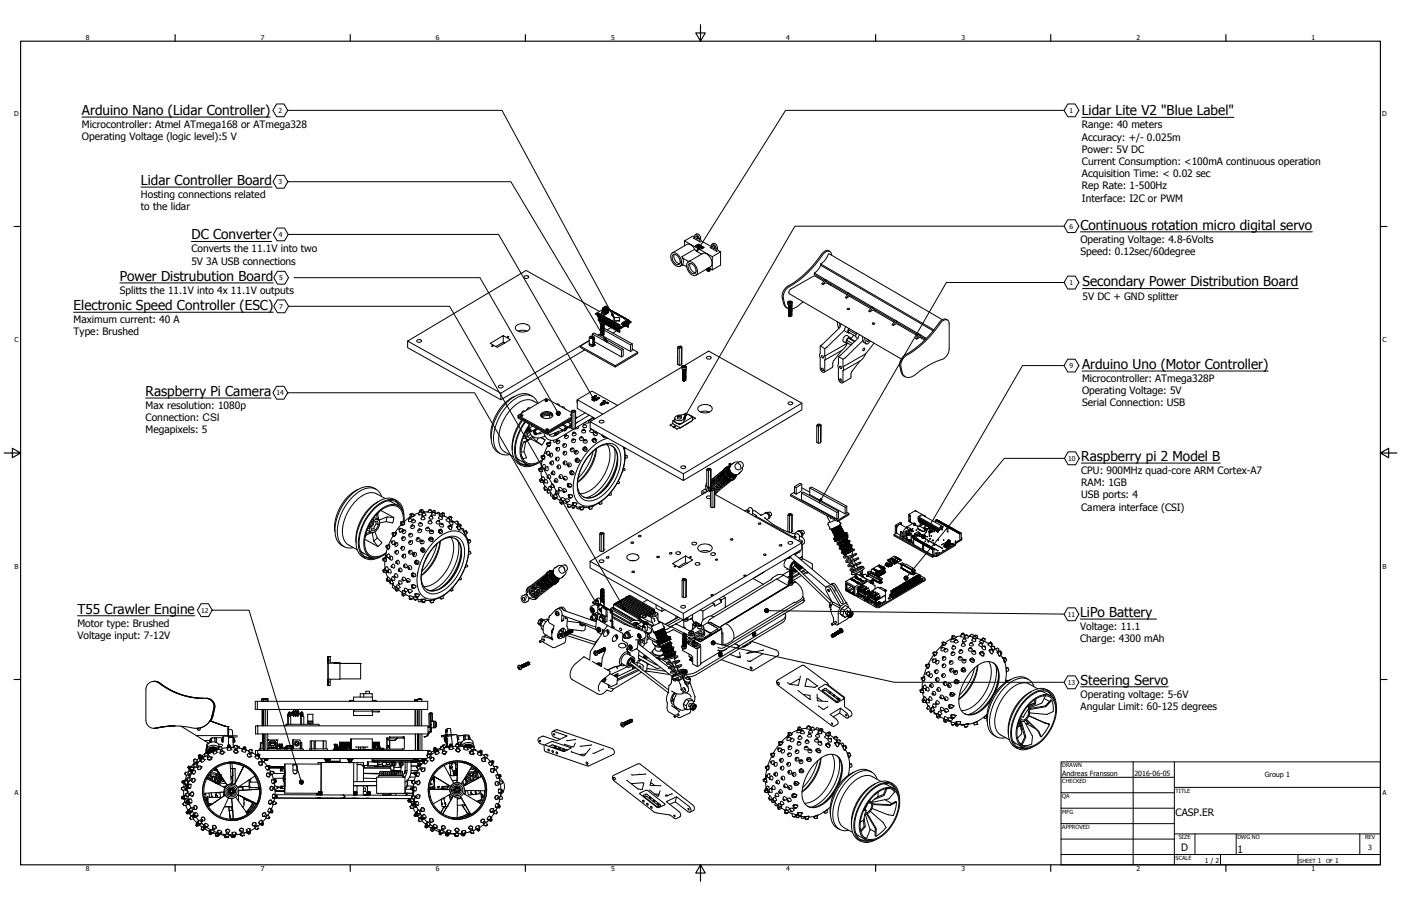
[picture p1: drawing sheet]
<svg xmlns="http://www.w3.org/2000/svg" width="864mm" height="559mm" viewBox="0 0 864 559" stroke-linecap="round" stroke-linejoin="round" font-family="sans-serif">
<defs><g id="words">
<g font-size="8.4">
<text x="51" y="71">Arduino Nano (Lidar Controller)</text>
<text x="667" y="71">Lidar Lite V2 &quot;Blue Label&quot;</text>
<text x="87" y="114">Lidar Controller Board</text>
<text x="666" y="142">Continuous rotation micro digital servo</text>
<text x="118" y="148">DC Converter</text>
<text x="74" y="173">Power Distrubution Board</text>
<text x="667" y="177">Secondary Power Distribution Board</text>
<text x="45" y="191">Electronic Speed Controller (ESC)</text>
<text x="667" y="227">Arduino Uno (Motor Controller)</text>
<text x="90" y="244">Raspberry Pi Camera</text>
<text x="666" y="284">Raspberry pi 2 Model B</text>
<text x="48" y="378">T55 Crawler Engine</text>
<text x="666" y="380">LiPo Battery</text>
<text x="666" y="422">Steering Servo</text>
</g>
<g font-size="6.3">
<text x="51" y="79">Microcontroller: Atmel ATmega168 or ATmega328</text>
<text x="667" y="79">Range: 40 meters</text>
<text x="51" y="86">Operating Voltage (logic level):5 V</text>
<text x="667" y="87">Accuracy: +/- 0.025m</text>
<text x="667" y="94">Power: 5V DC</text>
<text x="667" y="102">Current Consumption: &lt;100mA continuous operation</text>
<text x="667" y="109">Acquisition Time: &lt; 0.02 sec</text>
<text x="667" y="117">Rep Rate: 1-500Hz</text>
<text x="87" y="122">Hosting connections related</text>
<text x="667" y="124">Interface: I2C or PWM</text>
<text x="87" y="130">to the lidar</text>
<text x="666" y="150">Operating Voltage: 4.8-6Volts</text>
<text x="118" y="156">Converts the 11.1V into two</text>
<text x="666" y="157">Speed: 0.12sec/60degree</text>
<text x="118" y="163">5V 3A USB connections</text>
<text x="74" y="181">Splitts the 11.1V into 4x 11.1V outputs</text>
<text x="667" y="185">5V DC + GND splitter</text>
<text x="45" y="199">Maximum current: 40 A</text>
<text x="45" y="207">Type: Brushed</text>
<text x="667" y="236">Microcontroller: ATmega328P</text>
<text x="667" y="243">Operating Voltage: 5V</text>
<text x="667" y="251">Serial Connection: USB</text>
<text x="90" y="252">Max resolution: 1080p</text>
<text x="90" y="260">Connection: CSI</text>
<text x="90" y="267">Megapixels: 5</text>
<text x="666" y="292">CPU: 900MHz quad-core ARM Cortex-A7</text>
<text x="666" y="300">RAM: 1GB</text>
<text x="666" y="307">USB ports: 4</text>
<text x="666" y="315">Camera interface (CSI)</text>
<text x="48" y="387">Motor type: Brushed</text>
<text x="666" y="389">Voltage: 11.1</text>
<text x="48" y="394">Voltage input: 7-12V</text>
<text x="666" y="396">Charge: 4300 mAh</text>
<text x="666" y="430">Operating voltage: 5-6V</text>
<text x="666" y="438">Angular Limit: 60-125 degrees</text>
<text x="725" y="503">CASP.ER</text>
<text x="728" y="525">D</text>
<text x="763" y="526">1</text>
</g>
<g font-size="4.4">
<text x="655" y="479">Andreas Fransson</text>
<text x="699" y="479">2016-06-05</text>
<text x="780" y="479">Group 1</text>
<text x="843" y="524">3</text>
</g>
<g font-size="4.2">
<text x="53" y="24">8</text>
<text x="161" y="24">7</text>
<text x="269" y="24">6</text>
<text x="377" y="24">5</text>
<text x="485" y="24">4</text>
<text x="593" y="24">3</text>
<text x="701" y="24">2</text>
<text x="808" y="24">1</text>
<text x="9" y="71">D</text>
<text x="172" y="70">2</text>
<text x="659" y="70">1</text>
<text x="852" y="71">D</text>
<text x="172" y="114">3</text>
<text x="659" y="141">6</text>
<text x="172" y="146">4</text>
<text x="172" y="173">5</text>
<text x="659" y="176">1</text>
<text x="172" y="190">7</text>
<text x="9" y="211">C</text>
<text x="852" y="211">C</text>
<text x="659" y="227">9</text>
<text x="170" y="244">14</text>
<text x="658" y="284">10</text>
<text x="9" y="351">B</text>
<text x="852" y="351">B</text>
<text x="124" y="378">12</text>
<text x="658" y="380">11</text>
<text x="658" y="422">13</text>
<text x="9" y="490">A</text>
<text x="852" y="490">A</text>
<text x="743" y="532">1 / 2</text>
<text x="812" y="533">1</text>
<text x="823" y="533">1</text>
<text x="53" y="537">8</text>
<text x="161" y="537">7</text>
<text x="269" y="537">6</text>
<text x="377" y="537">5</text>
<text x="485" y="537">4</text>
<text x="593" y="537">3</text>
<text x="701" y="537">2</text>
<text x="808" y="537">1</text>
</g>
<g font-size="3.5">
<text x="655" y="473">DRAWN</text>
<text x="655" y="483">CHECKED</text>
<text x="725" y="489">TITLE</text>
<text x="655" y="492">QA</text>
<text x="655" y="502">MFG</text>
<text x="655" y="511">APPROVED</text>
<text x="727" y="518">SIZE</text>
<text x="763" y="518">DWG NO</text>
<text x="841" y="518">REV</text>
<text x="725" y="530">SCALE</text>
<text x="801" y="533">SHEET</text>
<text x="817" y="533">OF</text>
</g>
</g></defs>
<!-- layer: Visible (ANSI) -->
<g fill="none" stroke="#000" stroke-width=".62">
<path d="M414 157a4 4 0 0 1 6 2 3 3 0 0 1-2 5 6 6 0 0 1-4-7zM415 157a4 4 0 0 1 4 2 4 4 0 0 1-1 4 4 4 0 0 1-3-6zM416 157a5 5 0 0 0 3 6M420 158l2 2 3 1M420 158a4 4 0 0 1 0 6l3 1M422 149l17 9 5-3-2-1v-1M422 149v3M428 146h-1l-5 3M428 154l2 1 3 1M428 154a4 4 0 0 0-5-3l-9 5M428 154l-8 4M428 145a2.8 2.8 0 0 1 3 4h1l-5-2h1z"/>
<path d="M429 152l1-1 4 2-2 1zM429 145a2.1 2.1 0 0 1 2 0 2.1 2.1 0 0 1 1 2M429 152l1-1 4 2M429 146a.8 .8 0 0 1 1 0 .8 .8 0 0 1 0 1zM430 151l4 2h-3zM430 146v1M430 152v-1l3 2M430 151l3 2M430 151h.1M431 152v1M432 147l1 2 5 3M432 147h-1"/>
<path d="M439 151a2.1 2.1 0 0 1 2 0 2.1 2.1 0 0 1 1 2M439 158v8M439 152a1 1 0 0 1 2 0 .9 .9 0 0 1-1 1zM440 152l1 1M442 153h-1l1 2-4-2v-1a1.7 1.7 0 0 1 3-1 1.7 1.7 0 0 1 0 2M444 155v9l-5 2-2-1M512 155a4 4 0 0 0-6 2 70 70 0 0 1-22 21l-2 2v4l1 4 2 2M513 157a2.4 2.4 0 0 0-2-2 2.4 2.4 0 0 0-3 1 75 75 0 0 1-23 22l-2 4v2l1 5 2 1M323 171a1.4 1.4 0 0 1 2-1 1.4 1.4 0 0 1 1 1 1.7 1.7 0 0 1-3 0zM420 163l-1 1M424 162a5 5 0 0 1 6 6 2.5 2.5 0 0 1-2 2 2.5 2.5 0 0 1-3-2 5 5 0 0 1-1-6zM424 162l9-6a5 5 0 0 1 5 9l-9 5"/>
<path d="M424 163a4 4 0 0 1 4 2 4 4 0 0 1 0 4 4 4 0 0 1-4-6zM425 162a5 5 0 0 0 4 6M436 166l1 1zM436 166v1l1-1M436 166h1h-1h1v1l-1-1M436 166h.1M436 167h1M436 166h1zM436 166h1M436 165h1M437 167h-1h1M437 165h-1"/>
<path d="M437 165l-1 1 1-1M437 167h-1M437 166l-1 1h1h-1M437 166h-1h1h-1M437 166h.1M437 166h-1M506 164l-2 2-2 2M506 163a14 14 0 0 0 5-6l70 40M506 163v1M506 164l69 40M506 163l70 40M508 173l-6-3-15 8-1 3 70 40"/>
<path d="M509 172l-2 3v1l2-2 13 8M509 172l-7-4v1l6 4M509 172v1l-2 3M511 174l-1 1M512 175v1M367 193l16 9 2-1M367 193v1l16 9 2-2M368 193h1zM368 195h1M369 193v1M369 195v3M369 194h.1"/>
<path d="M369 193h.1M369 195v3v-2M369 195v1M369 196h1M369 198h.1M370 192l-46-25-73 43 58 33v4l-58-33v-4M370 194h.1M370 195v4a1.6 1.6 0 0 0 2 0l1-1M370 194v1M370 196v2M370 196h1M370 198a1.1 1.1 0 0 1 1-1 1.1 1.1 0 0 1 1 1 1.1 1.1 0 0 1-1 1 1.1 1.1 0 0 1-1-1z"/>
<path d="M370 200h2M370 198h.1M370 200h2zM371 198h1h-1zM371 198h.1M371 198h-1a.6 .6 0 0 1 1 0 .6 .6 0 0 1 1 0M371 194v1M371 196v1M371 196h.1M371 195h.1M371 194h.1M371 192v1"/>
<path d="M371 197h1M371 193l1 1M371 191l-4 2M372 195h.1M372 190h.1M372 190v2M372 196v1M372 195v1M372 197h.1M372 200h-2M372 191h1M372 197v1a1.3 1.3 0 0 1-1 1 1.3 1.3 0 0 1-1-1"/>
<path d="M372 197h1M372 191v1M373 189h.1M372 189l1 1M372 193v1M373 190h.1M372 199l1 1M372 197v1M373 190h-1v2M373 189v1M373 196h.1M373 197v3v-2"/>
<path d="M373 190v3M373 193v1M373 195h.1M373 197v1h1M373 195v1M373 190l1 2zM373 191h.1M373 193v1h-1M374 189h.1M373 199h.1M374 190h.1M373 189l1 1"/>
<path d="M373 197l1 3M374 190v2M374 196h.1M374 190h-1v-1v2M374 198v2v-2M374 193v1M374 196v1M374 190v1M374 191h.1M374 198h.1M374 198l1 1M374 200h.1"/>
<path d="M374 192v1l-1 1M374 189v1M374 199l1 2M374 189v3M375 197h.1M374 198v1M374 189l1 1M375 196h.1M375 199v2v-2M375 192v1M375 196h-1M375 191v1"/>
<path d="M375 190v1M375 199h1M375 198v1M375 200h.1M375 196v1M375 191h.1M375 192l-2 1-2-1M375 192v1h-1M375 198v3M375 197h1M375 199v2l1-2M375 197v1"/>
<path d="M375 191l1 1M376 197h-1M376 199l1 1M376 199h.1M376 197h.1M376 199v1M376 191h.1M376 197v1M376 199v3M376 191v1M376 198h.1M376 197h1"/>
<path d="M376 191l1 1M376 199v3l1-2M377 200l1 1M377 197v1M377 199v1M377 197l-1 1M377 192h.1M377 198v1M377 198h.1M377 199v3l1-2M377 198h1M377 192l1 1"/>
<path d="M378 198h-1M378 198v1M378 192h.1M378 199h.1M378 200v3M378 192v1M378 192l1 1M378 198h.1M379 196v2M379 193h.1M379 199v1M379 199h.1"/>
<path d="M379 193l1 1M380 193h.1M380 200h.1M380 199v1M380 193v1M380 193l1 1M380 199h.1M380 194h.1M381 194h.1M381 200h.1M381 194h1M381 194v1"/>
<path d="M382 194h.1M382 194v1zM382 195h.1M382 198v-2h-3v2h3h-3M382 194v1M382 195h1zM383 195h.1M383 195h-1M383 195v1M383 195v1zM383 200h.1M383 196h.1"/>
<path d="M384 195h.1M384 195v1M384 195l-1 1M384 199h-1l1 1M384 199h.1M384 199h1h-1M384 196h.1M384 196h1M385 196h1M385 196h-1M385 196h.1M385 199v1"/>
<path d="M385 200h.1M385 199h.1M385 198h.1M385 198l-1 1M385 196v1M385 200h-1h1M385 196v1zM385 198h1l2 1M385 197h.1M386 196v1M386 196l-1 1M386 198h-1"/>
<path d="M386 198h.1M386 200h.1M386 197h.1M386 198l1 1M386 199h.1M386 197h1M387 199h.1M387 199h-1M387 200h.1M387 199v1M387 199h-1h1M387 197v1"/>
<path d="M387 198h.1M387 197h.1M387 197l2 1-1 1M387 200v2v-2M387 199l-2 1M387 199h1M388 199h-1M388 199l-1 1M388 199h.1M389 198l-2 2M486 186v1a1.6 1.6 0 0 0 2 0v-1M486 188h.1"/>
<path d="M486 186a1.1 1.1 0 0 1 1-1 1.1 1.1 0 0 1 1 2 1.1 1.1 0 0 1-1 0 1.1 1.1 0 0 1-1-1zM486 186a1.2 1.2 0 0 0 1 1 1.2 1.2 0 0 0 1-1M486 194h2l-1 1-1-1 1 1 1-1M486 194h2l-1 1-1-1M486 194h2h-1zM486 193l2 1M486 193h2h-1zM486 193h2M486 192h1h1h-1h-1l1 1 1-1M486 189h2l-1 1h-1h1h1M486 189h.1M486 192h.1"/>
<path d="M486 193h.1M486 194h.1M486 195h.1M486 189h2h-1h-1h1h1M486 188h2l-1 1zM486 186h2l-2 1zM486 186a.6 .6 0 0 1 1 0 .6 .6 0 0 1 0 1M487 195h.1M487 194h.1M487 193h.1M487 192h.1M487 191h.1"/>
<path d="M487 190h.1M487 189h.1M487 188h.1M487 186v1M488 195h-2M488 194l-1 1h-1h2h-1h-1M488 194h-1h-1M488 193l-1 1-1-1M488 195h-1h-1M488 194h.1M488 192h-2l1 1 1-1h-2l1 1 1-1-1 1h-1M488 191h-2l1 1 1-1-2 1h1h1h-1h-1"/>
<path d="M488 191l-1 1-1-1M488 191h-2h1h1l-1 1-1-1M488 191h-2M488 190l-2 1h2M488 190l-1 1-1-1M488 190h-2l1 1 1-1-1 1-1-1M488 190h-2M488 190h-2h2M488 189l-1 1-1-1h2l-1 1-1-1M488 189h-2h2M488 188l-1 1-1-1h2l-1 1h-1M488 193h-1h-1"/>
<path d="M488 189h.1M488 190h.1M488 190v1M488 191h.1M488 192h.1M488 188h-2M495 186l-4 3-3 2M516 198l1 4M517 199l1 2M519 200l-1 2-12 11v14a1.9 1.9 0 0 0 0 2 1.9 1.9 0 0 0 2 0v-7M523 191h.1M523 181l-2 3h1l2-1 13 7"/>
<path d="M523 181l-14-8v1l14 7M523 181h1l-2 3M525 183h.1M537 189l-2 3h1l2-1 13 8M537 189l-13-8v1l13 8M537 189l1 1-2 2M538 199l1 1h-1zM538 200h1M540 191l-1 1M552 198l-2 2 1 1 2-1 13 7M552 198l-14-8 13 8M552 198h1l-2 3"/>
<path d="M554 200h.1M584 197a4 4 0 0 0-5 2 72 72 0 0 1-23 21l-1 3v3l1 4 2 2M257 210a1.4 1.4 0 0 1 2-1 1.4 1.4 0 0 1 1 2 1.4 1.4 0 0 1-2 0 1.4 1.4 0 0 1-1-1zM310 207l-8 5 5 2 8-5-5-2v4l1 1M310 211l-4 3M318 201a6 6 0 0 1 9 1 5 5 0 0 1-9 0zM319 204h3h3M358 213v1l21 12 14-9M358 213l21 13M360 216l-51 31M363 212h1h2M363 212v-4a1.8 1.8 0 0 1 3 0v4"/>
<path d="M363 212l1 1 2-1M363 210l-54 33M363 210l-5 3M363 212l2 1M364 208h1l-1 1M364 208l2 1M364 208h1M365 208l-1 1M365 208h1zM365 207v-1l1-1 18 10v5h-1M365 206l18 10M365 209l1 3"/>
<path d="M365 213l-2-1a1.4 1.4 0 0 0 1 2 1.4 1.4 0 0 0 2 0M365 213h1M365 213h.1M366 213v1M366 212l-1 1M366 208h-1M366 209l-1-1 1 1M366 208a.9 .9 0 0 0-1 0 .9 .9 0 0 0-1 1h1M366 208l-1 1M366 208v4M366 212v1M366 212h.1"/>
<path d="M366 213h.1M366 211l17 9v-4l1-1M370 204h2l-1 1-1-1 1 1 1-1M370 204h2l-1 1-1-1M370 203h2l-1 1-1-1M370 203h.1M370 204h.1M370 207h.1M370 206l-1 1M370 203h2h-1zM370 202h1h1h-1h-1l1 1 1-1M370 201h1h1l-1 1-1-1"/>
<path d="M370 201h.1M370 202h.1M371 207h.1M371 206h.1M371 205h.1M371 204h.1M371 203h.1M371 202h.1M371 201h.1M371 200h.1M371 207l18 10v-4l1-1M372 207h-1"/>
<path d="M372 206l-1 1-1-1M372 206h-1h-1M372 205l-1 1-1-1h2l-1 1h-1M372 205l-1 1-1-1M372 206h-2l1 1 1-1h-2l1 1 1-1-1 1h-1M372 205h-1h-1h1h1h-1h-1M372 204l-1 1h-1h2h-1h-1M372 204h-1h-1M372 204h-2h2M372 203l-1 1h-1h2M372 203l-1 1-1-1M372 203h-1h-1"/>
<path d="M372 202l-1 1-1-1h2l-1 1h-1M372 201h-2l1 1 1-1-2 1h1h1h-1h-1M372 201l-1 1-1-1M372 200l-2 1h1h1h-2h1h1h-1h-1M372 200l-1 1-1-1M372 200h-2l1 1 1-1-1 1-1-1M372 202l-1 1-1-1M372 202l18 10v4l-1 1M372 200h.1M372 201h.1M372 203h.1M372 204h.1"/>
<path d="M372 205h.1M372 206h.1M372 203l17 10M375 201h-1M376 201h-1M377 202h-1M377 200v2M377 202l-3 1M378 202h-1M378 201h.1M378 201v2v-2M378 201h1"/>
<path d="M378 203h.1M379 201h-1M379 201v2M379 200v3v-2M379 201h.1M379 201h1v1M379 203h.1M380 201v3M380 202v2v-2M380 202h1M380 204h.1M381 202v2"/>
<path d="M381 204l-3 1M381 200v1M381 201v1M381 202v2v-2M381 202l1 1v-1M381 204v1M382 203h-1M382 201h.1M382 200v1zM382 202v3M382 200h.1M382 200v1"/>
<path d="M382 202v3v-2M382 205h.1M382 201l1 1zM383 202v1M383 200h1M384 200h.1M384 201h1M384 201h.1M384 200l1 1M384 200v1M385 201h.1M385 201h-1"/>
<path d="M385 200v1M385 201h1M386 201h.1M386 200l1 1M386 200v1M387 201h-1M387 200v2M387 202h.1M387 200v1M390 215l3 2v1l-14 8M418 215v10h1h1v-1M418 215h.1"/>
<path d="M418 215h1v10M418 214l1-1 1 1M418 214v1M420 215v10M420 214v10M506 213l2 2M508 220v2M517 220v14a1.9 1.9 0 0 0 0 2 1.9 1.9 0 0 0 3 0v-7M519 216l-5 7-1 4-5 3M519 216l-11 6M521 201v2M522 210l3 2"/>
<path d="M523 209l4 2M523 203l5 3M523 205l-2-1v-1l-13 12v5l14-8-1 2-2 2M523 203a1.5 1.5 0 0 0-1 1 1.5 1.5 0 0 0 2 1M524 203l-1 2 4 2M524 208l-2-1a2.5 2.5 0 0 0-2 1 2.5 2.5 0 0 0 0 3l2 1M524 209a1.9 1.9 0 0 0-2 0 1.9 1.9 0 0 0 0 2l1 1M526 207l-1 2M527 210l-4-1-1 1v1l3 2M528 205l-1 3 2 1M530 206l-1 3-12 11M531 207l1 4 2 1"/>
<path d="M532 210l-12 12M533 208l1 3a1.4 1.4 0 0 0 1 1 1.4 1.4 0 0 0 1-1v-1M534 218l-14 8v-4l-3-2M534 218l-2 3-2 2M535 209l-1 2 1-1M539 212l-5 6M566 206l-2 3h1l2-1 3 2M566 206l-13-8v1l13 8M566 206h1l-2 3M568 208v1M571 209l-4-3v1l4 2M307 238a1.4 1.4 0 0 1 2-1 1.4 1.4 0 0 1 1 2 1.4 1.4 0 0 1-2 0 1.4 1.4 0 0 1-1-1z"/>
<path d="M420 225h.1M420 226v1a1.6 1.6 0 0 0 3 0v-1M420 226l-56 34M420 224h.1M421 226a1.1 1.1 0 0 1 1-1 1.1 1.1 0 0 1 1 2 1.1 1.1 0 0 1-2 0 1.1 1.1 0 0 1 0-1zM421 228h.1M421 228h2M421 226h-1a1.3 1.3 0 0 0 2 1 1.3 1.3 0 0 0 1-1M421 234h1v1zM421 232h.1M421 233h.1M421 234h.1"/>
<path d="M421 234v1M421 234h1M421 233h1v1zM421 233h1M421 232h1v1l-1-1v1l1-1h-1M421 231v1h1h-1M421 231h1h-1h1M421 230h1h-1h1M421 229h1l-1 1v-1M421 228l1 1M421 228h1h-1M421 228h1"/>
<path d="M421 229h.1M421 230h.1M421 231v1M421 226h1v1zM421 226a.6 .6 0 0 1 1 0M421 235h1M421 233h1zM421 232h1M421 231h1M421 230h1M421 229h1M422 227h.1"/>
<path d="M422 226h.1M422 225l15-8 57 32v4l-73 43M422 235h-1M422 234v1h-1M422 234v1l-1-1M422 233h-1l1 1v-1l-1 1h1h-1M422 232l-1 1h1h-1h1h-1M422 232v1l-1-1M422 232h-1h1h-1M422 232h-1M422 231v1l-1-1M422 231h-1h1"/>
<path d="M422 230l-1 1M422 230v1l-1-1h1M422 229v1h-1h1h-1M422 229v1l-1-1M422 229h-1h1h-1M422 228v1l-1-1M422 230v1h-1M422 229h.1M422 230h.1M422 231h.1M422 232h.1M422 229h-1"/>
<path d="M423 226h.1M423 228h.1M436 220a1.4 1.4 0 0 1 1 0 1.4 1.4 0 0 1 1 1 1.4 1.4 0 0 1-1 1 1.4 1.4 0 0 1-1-2zM506 227a.8 .8 0 0 1 1 1 .8 .8 0 0 1 0 1zM520 226v3M530 223l-5 7-1 3-5 3M530 223l-10 6M558 220a75 75 0 0 0 23-22 2.3 2.3 0 0 1 3-1 2.3 2.3 0 0 1 1 3v15a8 8 0 0 1-6 7 81 81 0 0 0-17 10 4 4 0 0 1-6-3l-1-3a8 8 0 0 1 3-6zM317 244a27 27 0 0 0-14 27M319 256v1l18 10 15-9-15 9v-1M321 256a.8 .8 0 0 0 0 1 .8 .8 0 0 0 1-1h-1v1h1M322 259a28 28 0 0 0-6 19"/>
<path d="M322 259a26 26 0 0 0-5 24l2 3 2 1M324 254l-2-1v2M327 252h-1l-1 1M328 244a12 12 0 0 0-15 4 29 29 0 0 0-10 26l2 4 3 2M333 256a5 5 0 0 1 8 0M334 257a5 5 0 0 1 6 0M334 255a4 4 0 0 1 7 1 4 4 0 0 1-8 0zM334 257h.1M335 258l-1-1 5-1v2M337 247a.7 .7 0 0 1-1 0h1h-1h1M338 255l1 1M343 249h1l1 1"/>
<path d="M346 251h1l1 1M352 259l-15 9-18-10v-1l18 10v1M352 260l-2 1M352 255v1M352 254l-15-8-18 10 18 10 15-9M352 254h.1M352 254v10M352 254l1 1v10M353 253l-1 1M353 253h2v11M353 253h.1M354 253h.1"/>
<path d="M354 254v11M355 257v1M355 257l1 1M356 247l9-6 16 9M356 247v5l11 6M356 247v1M356 247l16 8M361 255l-6 3M363 259v2l-2-1M363 256l-8 5M365 247l1-1zM365 247h.1"/>
<path d="M365 247h1zM365 259h-2M365 245h1M366 245h-1zM366 245h-1M366 246h.1M366 247h.1M366 257l-11 7M366 247h1zM366 247h1M366 259v-1h-1l-1 1M366 245v1"/>
<path d="M366 245h.1M366 246h1v1v-1zM366 244h1v1M366 244l1 1M366 244v1M367 246h-1M367 246h.1M367 245h.1M367 245v1M367 247h.1M367 245h1M367 244h1z"/>
<path d="M367 244h.1M367 247h1M367 246v1M368 244v1M368 244h-1l1 1M368 244l-1 1M368 246h.1M368 246v1M368 247h.1M368 245l1 1zM368 246l-1 1h1M368 245l1 1"/>
<path d="M368 245v1M368 245l2 1zM369 245l1 1M369 260a1.4 1.4 0 0 1 2-1 1.4 1.4 0 0 1 1 2 1.7 1.7 0 0 1-3-1zM370 249h1l-1 1 1-1-1 1v-1zM371 249l-1 1M371 249h.1M371 248h1l-1 1 1-1zM371 249v1M372 249h.1M372 249h-1M372 248l-1 1"/>
<path d="M372 248h.1M372 247v1h1M372 247l1 1M372 247v1M372 247l1 1zM372 249h-1h1M372 249h1zM372 248v1M373 249h.1M374 248v1zM374 248v1M374 248h1z"/>
<path d="M374 249h1zM374 248h.1M374 249h.1M374 249h1M375 248v1M375 248h-1l1 1M415 260h.1M415 260v1M416 258v2a3 3 0 0 0 6 0v-2M416 259l-1 1M418 258a1.2 1.2 0 0 0 1 1 1.2 1.2 0 0 0 1-1M418 257v1"/>
<path d="M418 256h2a1 1 0 0 1-1 1 1 1 0 0 1-1-1zM418 257h1zM420 256a1.3 1.3 0 0 1 1-1 1.3 1.3 0 0 1 1 2 3 3 0 0 1-3 2 3 3 0 0 1-3-1l2-2M420 257v1M421 256l2-1 4 2M422 257v2M424 256l2 1M426 257h.1M426 257l3 1M427 257l-8 5-4-2M427 257h.1M427 259h.1"/>
<path d="M427 257v2l2-1M431 251a5 5 0 0 1 8 1 5 5 0 0 1-9 0zM432 254h2h3M486 248a1.4 1.4 0 0 1 2 0 1.4 1.4 0 0 1 0 1 1.4 1.4 0 0 1-1 1 1.4 1.4 0 0 1-1-2zM494 249l-73 43M321 279h2l2 3-3 1M323 273l-2 5M323 268l1 1M323 260a25 25 0 0 0-4 24 8 8 0 0 0 12 2M324 270l1 1M324 260a25 25 0 0 0-5 23 7 7 0 0 0 9 4M324 272l-1 7"/>
<path d="M324 269v1h-2M324 269h-1M325 265h1l-1 1h-1M326 271l-3 2 1-1M326 265a4 4 0 0 0 0 6l3-2M326 264a1.1 1.1 0 0 1 1 1 1.1 1.1 0 0 1 0 1l-1-1zM326 266l-1 3 1 1 2-1M326 262a22 22 0 0 0-4 21 8 8 0 0 0 12 1M326 263a20 20 0 0 0-3 21 8 8 0 0 0 11-1M326 262v2M326 266a6 6 0 0 0 8 4l2-1M326 266l-1 1"/>
<path d="M327 271l-3 1M327 268l-2 1M327 271l7 4M328 263l-2 1M328 270l3 2M329 265v1M329 266a1.1 1.1 0 0 1 2 1 1.1 1.1 0 0 1-1 1l-1-1zM330 265l-1 1M330 265h.1M331 264l-4 2M332 265l-3 1M332 270l-1 2 3 3 2-4-3-1 3 1"/>
<path d="M334 266l-4 2M337 265v-1v1h1h-1zM337 280v1h1M337 279v1zM337 274l1 1M337 279l1-1 1 2M337 264l1 1M337 274h.1M338 273h1M338 275l-3 6M338 273h-1v1M338 273h.1"/>
<path d="M338 273l-1 1M338 273l1 1M338 275h.1M338 267a2.9 2.9 0 0 0 5 1M339 280h1a1.1 1.1 0 0 1 1 1 1.1 1.1 0 0 1-2 1l-1-1M339 273h.1M339 273v1M339 273v2h-1M339 274l-1 1M340 272l-1 1M342 267v1M342 268h1"/>
<path d="M342 268l-1 1M342 267l1 1M343 267v1M343 268h.1M343 276h1a1.1 1.1 0 0 1 1 2 1.1 1.1 0 0 1-2 0v-1M343 271h.1M343 271l2 1-1 2h-1v-2l-2 1v-1M344 266v1M344 266h.1M344 266v2M344 264l4 2M344 267v1"/>
<path d="M344 267h.1M347 265v1M347 262l2 2M347 265l-8 3M347 262l4 2M347 279a1.1 1.1 0 0 1 2 0 1.1 1.1 0 0 1-1 2 1.1 1.1 0 0 1-1-2M347 265l-4 3M348 274a1.1 1.1 0 0 1 1 2 1.1 1.1 0 0 1-2-1v-1M348 262h-1M348 264h1a1.1 1.1 0 0 1 0 1 1.1 1.1 0 0 1-1 0zM348 264h1l-1 1zM349 268l1 1"/>
<path d="M350 260l2 2a1.1 1.1 0 0 0-1 0 1.1 1.1 0 0 0 1 2v-1M350 269h.1M350 269a1.1 1.1 0 0 1 0 1 1.1 1.1 0 0 1-2 0v-1M350 263l-1 1M351 264h-2M352 262a.6 .6 0 0 1 0 1 .6 .6 0 0 1-1 0zM352 264h.1M353 265h.1M353 271a1.2 1.2 0 0 1 2 1 1.2 1.2 0 0 1-1 1 1.2 1.2 0 0 1-2-1l1-1M354 265l-10 5a5 5 0 0 1-6 1 5 5 0 0 1-3-4l-4 1M354 267h1a1.1 1.1 0 0 1-1 2 1.1 1.1 0 0 1-1-1v-1M355 264l-1 1-2-1"/>
<path d="M355 264h.1M355 261h.1M356 260l-1 1M356 263v1h-1M359 269v1a1.1 1.1 0 0 1-1 2 1.1 1.1 0 0 1-1-2h1M359 265v1a1.1 1.1 0 0 0 1 1 1.1 1.1 0 0 0 1-1l-1-1M359 277l1 1M360 278h1M360 265h.1M360 262l-1 1 1 1 2-1-1-1M360 262h1h-1zM360 276l-1 1"/>
<path d="M360 277v1M360 271a1.1 1.1 0 0 0 0 2 1.1 1.1 0 0 0 2 0 1.1 1.1 0 0 0-1-2M361 276h-1M361 276h.1M361 276v1l-1-1M361 276a1.2 1.2 0 0 0-2 0 1.2 1.2 0 0 0 1 2M361 276a1.3 1.3 0 0 1 1 2 1.3 1.3 0 0 1-2 0M364 260l57 32v4l-57-32zM364 280l3-3a8 8 0 0 1 10-2 8 8 0 0 1 4 9 26 26 0 0 1-17 23 8 8 0 0 1-8-11l3-8zM365 271v1M365 272h.1M365 279a11 11 0 0 1 15-4 16 16 0 0 1 1 18 25 25 0 0 1-17 16 8 8 0 0 1-8-9 30 30 0 0 1 9-21z"/>
<path d="M365 265h-1a1.1 1.1 0 0 0 1 2 1.1 1.1 0 0 0 1-1v-1M366 278a35 35 0 0 1-10 17M366 271l-1 1M366 270l-1 1v1M367 270h-1v1M367 270h.1M367 266l-1 1a1.2 1.2 0 0 0 1 2 1.2 1.2 0 0 0 1-1v-1M367 270v2l-1-1-1 1 2 1M367 271a1.2 1.2 0 0 1 0 2 1.2 1.2 0 0 1-2-1M367 277a34 34 0 0 1-11 20M368 277a29 29 0 0 1-12 21M371 268h.1"/>
<path d="M371 269l2 1v-1M371 268l1 2M374 274a21 21 0 0 1-3 21 18 18 0 0 1-13 9M375 270a33 33 0 0 0-21 27 13 13 0 0 0 5 15 16 16 0 0 0 16-7 33 33 0 0 0 10-28l-1-1M377 275a13 13 0 0 1 2 16 23 23 0 0 1-16 16l-4-1M379 276a30 30 0 0 1-17 31M385 276h.1M385 276a35 35 0 0 1-20 36M413 262v1M415 261l-2 1 2 2M415 261l4 3M415 264l2 1 2-1"/>
<path d="M416 263l-1 1M416 263h-1M416 263h.1M417 265h.1M419 264h.1M419 264l8-5zM423 262h.1M423 261h.1M503 273h.1M503 263h2l-1 10M503 263v10M504 262h.1"/>
<path d="M504 262h1h1M504 262l-1 1M504 273h.1M505 262h.1M506 263v10M506 262v10v1h-2h-1M314 280a8 8 0 0 1-10-8 30 30 0 0 1 18-28 7 7 0 0 1 10 5 11 11 0 0 0-17 3 25 25 0 0 0-7 23l2 3 6 4M319 282l5 4M321 286h4M321 281l1 1M332 289v2M332 289l1 1"/>
<path d="M332 291h2M333 290l-1 1M333 296v1M333 297h.1M334 288v3h-2M334 291v4M334 288h.1M334 288l-2 1M334 288v2v1M334 295l1-1 1 1v1h-2M334 295v1zM334 282l1 1"/>
<path d="M334 296l-1 1M334 295l-1 1v1M334 289h-2M334 291h.1M334 287v1zM334 289l-1 1M334 281v1M334 281l-1 1h1M334 287l2-1v2M334 288l2 1M334 296l1 1M335 283l-1 5"/>
<path d="M335 296v1M335 297l1 3M335 297h-2M335 283h.1M335 281h1M335 281h-1M335 297l1-1 1 1 1 1h-2M335 297l1 1zM335 281h.1M336 281v2h-1M336 281h-2M336 289v1z"/>
<path d="M336 281l-2 1M336 289l1-1h1a1.1 1.1 0 0 1 0 2 1.1 1.1 0 0 1-1 0h-1M336 300l-1 1 1 1M336 300h.1M337 294l1-1a1.2 1.2 0 0 1 1 1 1.2 1.2 0 0 1 0 1h-1M337 294l1 1zM339 285l1-1a1.1 1.1 0 0 1 1 2 1.1 1.1 0 0 1-1 1l-1-1M339 300l1-2 1 1 1 1-2 1M340 292v-1a1.1 1.1 0 0 1 2 0 1.1 1.1 0 0 1-1 2l-1-1M342 297v-1a1.1 1.1 0 0 1 2 0 1.1 1.1 0 0 1-1 1h-1M343 283v-1a1.1 1.1 0 0 1 2 1 1.1 1.1 0 0 1-2 1l-1-1M343 288a1.6 1.6 0 0 1 3-1 1.2 1.2 0 0 1-1 2h-1"/>
<path d="M345 294v-1a1.1 1.1 0 0 1 2 0 1.1 1.1 0 0 1-1 2h-1M347 285a1.1 1.1 0 0 1 2 0 1.1 1.1 0 0 1 0 1 1.1 1.1 0 0 1-2 0M347 295a1.2 1.2 0 0 1 1-1 1.2 1.2 0 0 1 2 1l-1 1h-1M351 298l-1 1v1M351 298l-1 2M351 298a1.2 1.2 0 0 1 1 1 1.2 1.2 0 0 1-1 1M351 298h-1M351 298l1 1M352 292h.1M352 290h1M352 291l1 1-1 1M352 291v1"/>
<path d="M352 290v1M352 290a1.2 1.2 0 0 0-1 1 1.2 1.2 0 0 0 1 2M353 290a1.3 1.3 0 0 1 1 2 1.3 1.3 0 0 1-2 1M353 290l1 1M355 283h1v1h-1v1l-1-1zM355 285h2M355 284v1M355 284h.1M355 283v1M355 283h1M356 283h-1M356 283l1 1v1"/>
<path d="M357 285h.1M381 282a33 33 0 0 1-14 24M381 296l1 2h-2M384 289l1 1-1 1M385 282h.1M386 281h-1h1l1 1-2 1M386 281h.1M420 288a1.4 1.4 0 0 1 2-1 1.4 1.4 0 0 1 0 2 1.4 1.4 0 0 1-1 0 1.4 1.4 0 0 1-1-1zM436 298a4 4 0 0 0 0 5M436 290v10l1 1 1-1M436 290h1M436 289h1h1v11"/>
<path d="M436 289v1M437 290h.1M437 290v11M438 290v10M438 300h.1M438 299h1M438 298h1M439 300h.1M439 297h.1M439 299h.1M439 298h-1M439 296a4 4 0 0 0 1 6"/>
<path d="M440 299l-1 1M440 295l-2 1M440 297l1 1M440 298h1M440 297h1M440 297h.1M440 298v1M440 296h.1M440 295a4 4 0 0 0 0 4 4 4 0 0 0 4 2M441 298l-1 1M441 294a4 4 0 0 0-1 5 4 4 0 0 0 5 2M441 296h1a1.8 1.8 0 0 0 2 3"/>
<path d="M441 295l1 1M441 297h1M441 300l1 1M441 295h1M442 294v1M442 294a4 4 0 0 0 0 4 4 4 0 0 0 4 2M442 297v1M442 293a4 4 0 0 0-1 5 4 4 0 0 0 5 2h1M443 294h.1M443 299h-1M443 293h.1M443 299l1 1"/>
<path d="M443 293v1M443 293a3 3 0 0 0 3 5 3 3 0 0 1-3-1 3 3 0 0 1 0-4zM443 294a3 3 0 0 0 2 4M443 294v2l2 2M443 293a4 4 0 0 0 0 4 4 4 0 0 0 4 2M443 298l2 1 2-1h-3M444 292a4 4 0 0 0-2 5 4 4 0 0 0 6 2v-1M444 299v1M444 293h.1M444 292v1M444 292a3 3 0 0 0 3 5M444 293a4 4 0 0 0 3 4"/>
<path d="M444 293a3 3 0 0 0 3 4M445 292l-1 1M445 292a3 3 0 0 0 0 4 3 3 0 0 0 3 1l-1 1M445 293v2l1 2M445 292a4 4 0 0 0 0 4 4 4 0 0 0 3 1M445 296l1 1h2M445 300h.1M445 291a4 4 0 0 0-1 5 4 4 0 0 0 5 2l1-1M445 299h2h-2M446 291a4 4 0 0 0 0 4 4 4 0 0 0 4 1M446 297h2M446 291v2"/>
<path d="M446 292h.1M446 292h-1M446 292a3 3 0 0 0 3 4M446 291h.1M446 293a4 4 0 0 0 3 3M446 293h.1M446 299h.1M446 290v1M446 293l2 3M446 293v1M446 298a3 3 0 0 1-3-4 3 3 0 0 0 3 4M446 290h.1"/>
<path d="M446 290a4 4 0 0 0-1 5 4 4 0 0 0 6 2v-1M446 294h.1M446 295l2 1h1M446 289v1M446 291v1M446 292h1M446 294l1 1M446 292v1M447 290h-1M447 292v1M447 289h.1M447 290l-1 1"/>
<path d="M447 292l-1 1M447 295h.1M447 290h.1M447 289l-1 1M447 289h-1M447 289v1M447 293h-1M447 293v1M447 296h2M447 293l-1 1M447 294h.1M447 294h-1"/>
<path d="M447 295h1M447 294h1M447 294v1M448 295v1M448 294h.1M448 294l-1 1M448 298h.1M448 288l-2 1M448 294h-1M448 298h-1M448 296h.1M448 289a3 3 0 0 0 0 4 3 3 0 0 0 4 1"/>
<path d="M448 297v1M448 294v1M448 297l-1 1M448 288h.1M448 288l-1 1M448 289l-1 2M448 295h.1M448 295h-1M448 296l1-1-1 1M448 289a3 3 0 0 0 1 5M448 295h1M448 296h1"/>
<path d="M449 289a3 3 0 0 0 0 4 3 3 0 0 0 4 1M449 296h.1M449 295h.1M449 295l-1 1M449 288h.1M449 288h-1M449 289h-1M449 289v-1a3 3 0 0 0 0 4 3 3 0 0 0 4 1 3 3 0 0 1-4 0 3 3 0 0 1 0-4zM449 289a3 3 0 0 0 0 4 3 3 0 0 0 4 0M449 297h.1M449 296h1M449 296v1"/>
<path d="M449 296l-1 1M449 286l1 2v-2M449 295h1M449 288a3 3 0 0 0 0 4 3 3 0 0 0 4 1M449 295v1M450 288a3 3 0 0 0-1 4 3 3 0 0 0 4 1M450 288a3 3 0 0 0 0 4 3 3 0 0 0 3 1M450 288a3 3 0 0 0 3 5M450 289a3 3 0 0 0 3 4M450 296h.1M450 286v2h-1h1M450 288a3 3 0 0 0 0 4 3 3 0 0 0 4 1"/>
<path d="M450 288a3 3 0 0 0 0 4 3 3 0 0 0 4 1 3 3 0 0 1-4-1 3 3 0 0 1 0-4zM450 289a4 4 0 0 0 3 4M450 288h.1M450 295v1M450 295l-1 1M450 286v2v-2M450 288a4 4 0 0 0 2 4 4 4 0 0 0 4-1M450 290l1 2 1 1M450 286h.1M450 296h-1M450 287v1M450 286v2v-1"/>
<path d="M450 296l1-1-1 1M450 296h1M451 296h-1M451 296h.1M451 295v1zM452 296h-2M452 296h-1M452 286l-2 1M452 296h.1M452 294h.1M452 295l-1 1M453 295l-1 1"/>
<path d="M453 295l-2 1M453 294a3 3 0 0 1-4-1 3 3 0 0 1 0-4 3 3 0 0 0-1 4 3 3 0 0 0 4 1M453 295h.1M453 294h.1M453 294v1M453 293h.1M454 286l1-1a2 2 0 0 1 3 1 2 2 0 0 1 0 2l-2 1a2 2 0 0 1-2 0 2 2 0 0 1 0-3zM454 294h-1M454 294h.1M454 293h.1M454 293v1M455 286l1 1v1"/>
<path d="M455 285h-2l-2 1M458 288l-1 2-2 2M494 299l-3 2v4l-1-1v-4l3-2 1 1v4l-3 2M221 302a27 27 0 0 0-14 26M231 319l2 1M232 302a12 12 0 0 0-16 3 29 29 0 0 0-9 27l2 3 3 2M232 317l1 3M233 317h.1M233 317v4M233 316v1M234 309a28 28 0 0 0-15 26M235 315l8 4"/>
<path d="M235 306a8 8 0 0 0-12-4 30 30 0 0 0-14 30 7 7 0 0 0 9 6M238 308l-6-3a12 12 0 0 0-13 4 25 25 0 0 0-7 24l2 3 6 3M239 319h4l-1 4-4-1zM239 319l-5 2v1M239 309l6 3M244 309l2 3M245 309a11 11 0 0 0-14 2 30 30 0 0 0-11 28l2 3 3 2M248 314a8 8 0 0 0-13-3 29 29 0 0 0-13 28 7 7 0 0 0 9 5M249 317a8 8 0 0 0-4-8 8 8 0 0 0-10 1 31 31 0 0 0-14 29 8 8 0 0 0 14 4M252 320v2l2-1M252 320h1zM253 317v2"/>
<path d="M253 319h1M253 319l-4 3M253 319h.1M253 320h1M253 317h1l1 1M253 317l1 2M254 317h-1M254 317v2M254 319h.1M254 317h.1M255 317v1M255 318l-1 1"/>
<path d="M258 316l-3 2M258 316v1h2M258 316h2zM260 316v1M260 315v1M260 314h1zM260 314l-1 1v1M260 314v2M260 314l-1 1M260 319h1zM260 317h.1M261 314v2"/>
<path d="M261 316h1zM261 319l1 1-1 1-1-1v-1M261 316h-1M261 316h3M261 316h.1M262 316l1 2h-2h-1l1-2M264 316h2M264 315v1M265 314l1 1zM265 314l-1 2M265 318l-1 1 2 1h1l-1-2M265 318h1z"/>
<path d="M266 315v1M266 316h.1M267 316l-1 1 1 1h1v-2M267 316h1zM267 315h1zM267 315l-1 1M268 315l1 2h-1M269 316l2 1M269 317l1-1h1v1M271 318l-1 1 1 1h2l-1-1M271 318l1 1zM272 317l-1 1"/>
<path d="M272 317h1zM272 317h.1M273 316l1 1zM273 316l-1 1M273 317v2h-1M273 318h1M274 317v1M274 318l2 1M276 320l-1 1 1 1h1v-2M276 320h1zM277 319l-1 1M277 319h1z"/>
<path d="M278 319l-1-1-1 1M278 319h.1M278 319v2l-1-1M335 301l1-1 2 2h-2M335 301l1 1zM336 302h.1M337 303l1 1zM338 302h.1M338 302h1zM338 302l1-2 1 1v1h-2M338 302l-1 1M339 302l1 2h-2"/>
<path d="M339 304l2 2M340 304l-1 2h1h1M341 307l1 1zM341 307l1-2h1l1 1-2 1M342 306l-1-1v2M342 304l1-1h1l1 1-2 1M343 307l-1 1 1-1M343 307l2 2M344 302l1-1a1.2 1.2 0 0 1 1 0 1.2 1.2 0 0 1 0 2h-1M345 310h1zM345 310l1 1 2-1M346 308h-1v2"/>
<path d="M346 309v-2h2v1l-1 1M347 310l3 1M347 303v-2l2 1v1l-1 1M347 309l-1 1M349 309v-1a1.5 1.5 0 0 1 2 1l-1 1M350 311v2M350 311l2 1M350 313h1zM351 307h1zM351 305l-1 1 1 1M351 305v2M351 305l2 1-1 1"/>
<path d="M351 305h-1M351 305h2M352 312h.1M352 312l-1 1M353 313h1zM353 310v2M353 312h-1l1 1M353 312h2h-1M353 310l3 1M353 310h2M355 312l2 1M355 312h.1"/>
<path d="M355 312l-1 1M355 313l1 1h1v-1M356 311l-1 1M356 311h.1M357 313l1 1M357 313l1 1h1h-1v-1M358 313h2l-1 1M358 313h-1M359 313h-1M359 314h.1M360 313l-1 1M363 313v1"/>
<path d="M363 313l1 1zM363 314h.1M364 312l-1 1M365 314h-1M365 312l-5 1M365 312v2M365 312h.1M366 312h-1M371 309v2h-1l-1-1M377 304v1h-2M435 304l-1-1-1 2M435 303v1"/>
<path d="M435 302l-2 1v2M435 302h.1M436 300l2 3M436 301l2 2M437 301l1 1M438 300v2M438 301v-1l1 1M438 303h-1l-73 43 57 32v4l-57-32v-4M438 306a1.2 1.2 0 0 0-2 0 1.2 1.2 0 0 0 0 1h2M438 302v11h1M438 301h.1M438 302h.1"/>
<path d="M438 302l1 1v10M438 302h3M440 301h.1M440 301v1M440 303v10M440 313h-1M440 302h1M441 302l-1 11M441 300l1-1v2M441 303h.1M442 301l-1 1M442 302h.1"/>
<path d="M442 303l-1 2 53 30 1-1-2-1M443 300v1M443 302h-1M443 303l-2 1M443 302h-2M444 301h-1M444 302a2.6 2.6 0 0 1-3 1M461 316v-1a1.5 1.5 0 0 1 1-2 1.5 1.5 0 0 1 2 2v2l2 1 23 13M461 315h-1h-1M464 317h-1M464 315h1l4 3 3-2M466 318l-1 1"/>
<path d="M466 318v1M471 319l6 5 9 4M472 316a2.3 2.3 0 0 1 2 4M472 316a2 2 0 0 1 2 1 2 2 0 0 1 0 3M474 316a1.2 1.2 0 0 1 1 1 1.2 1.2 0 0 1 0 1M474 320h-1M486 318v10M486 318h1v11M486 318h.1M486 317h.1M487 305l29 16M487 317h.1"/>
<path d="M488 318v10M488 317h.1M488 317h-1h-1v1M488 317v11M490 304l-3 1v1l29 16M490 300l1 1M494 304l22 12M494 301l5 3M499 301l22 12M510 318l1 4M512 319v1M517 315l-1 1v4l-22-12v-4l1-1 22 12v4l-1 1"/>
<path d="M522 312l-1 1v4l-22-12v-4l1-1 22 12v4l-1 1M522 316l1 1M560 317v5l3 1h1M560 317l1 1v4M560 317h1M560 317h.1M560 318l1 1zM561 317v1v4M561 318h.1M561 318l-1 1M564 315h.1M564 315h1"/>
<path d="M564 315l-4 2M564 315l6 3M565 315h.1M566 320v2M566 319v1M566 320h1M566 320v-1l13 7v1l-2-1v2v-2M567 320l-1 2M567 320l-1 1M567 320h.1M567 320v2M567 320h1"/>
<path d="M567 318h.1M567 318h1l13 7M567 318l-1 1M570 318h.1M570 318v1M570 319h.1M222 340l6 3M225 333l8 4M225 330h1M226 330l-1 1M226 327l2 1M227 324l1 1"/>
<path d="M228 325v1h-1M228 328l-2 1M228 328h1M229 328h.1M229 322h1M229 321l1 1M229 328l-3 2M230 320l1 1-1 1M230 323a1.2 1.2 0 0 1 0 1 1.2 1.2 0 0 1-1 0M230 321a2.2 2.2 0 0 1 3-1 2.2 2.2 0 0 1 1 3 5 5 0 0 1-5 5 5 5 0 0 1 1-7zM230 328l-1 1 1 5M230 334l3-2 2 3-2 2"/>
<path d="M230 334l3 3M231 328l2 4M232 322v1l-2 3h-1M232 323l1 1v-3l-3 1-1 3v3l3-1M233 320h.1M233 324l-1 3-2-1M238 338l1 1M238 322l-4 1M238 338h2M239 337l-1 1M239 337h-1v1M239 338l-2 6"/>
<path d="M240 336h.1M240 336h-2M240 336v2l-1 1M240 336l-1 1M240 337h-1M241 335l1 1M242 334h1v1M242 329l1 2M242 336h.1M242 330l-2 6M242 328l2 1M243 331h.1"/>
<path d="M243 328l-1 1M243 328l1 1M243 329h1M243 335h1a1.1 1.1 0 0 1 1 1 1.1 1.1 0 0 1-1 1l-1-1h-1M244 329v1l-1 1M244 329h.1M244 329l-1 2M246 327v1h2M247 326l1 1M247 322v2M247 324h1M247 324l-4 5"/>
<path d="M247 324h.1M247 337h1a1.1 1.1 0 0 1 1 1 1.1 1.1 0 0 1-2 1v-1M247 322l1 2M248 322v2M248 322h.1M248 322h-1h1M248 322h1M248 331h1a1.1 1.1 0 0 1 1 2 1.1 1.1 0 0 1-2 0v-1M249 327h1v2h-2v-2M249 322a8 8 0 0 0-7-10 22 22 0 0 0-17 17 12 12 0 0 0 4 14 10 10 0 0 0 9-2M249 322a9 9 0 0 0-6-11 21 21 0 0 0-17 16 14 14 0 0 0 1 16 9 9 0 0 0 11-1M249 322v1l-1 1"/>
<path d="M249 322v2h-2M249 322h.1M252 334a1.1 1.1 0 0 1 2 0 1.1 1.1 0 0 1-1 2 1.1 1.1 0 0 1-1-2M253 329h1a1.1 1.1 0 0 1 0 2 1.1 1.1 0 0 1-2-1M254 320h.1M254 324h1a1.1 1.1 0 0 1 0 2 1.1 1.1 0 0 1-2-1v-1M255 320l1 2-1 1-1-1v-1M257 332a1.1 1.1 0 0 1 2 1 1.1 1.1 0 0 1-2 1 1.1 1.1 0 0 1 0-2M259 326v1a1.1 1.1 0 0 1 0 1 1.1 1.1 0 0 1-1-1v-1M259 322l1 2a1.3 1.3 0 0 1-1 1 1.3 1.3 0 0 1-1-1v-1M260 338h1h-1l1 2-1-1v1l-1-1zM260 339h.1"/>
<path d="M260 339l-1 1M260 338v1M260 338h.1M261 338h-1M261 338a1.3 1.3 0 0 1 1 2 1.3 1.3 0 0 1-2 0l1 1M263 325v1a1.1 1.1 0 0 0 1 1 1.1 1.1 0 0 0 1-1l-1-1M264 332v1M265 333a1.2 1.2 0 0 0 2 1 1.2 1.2 0 0 0-1-2l1 1-2-1v1l1 1M265 321l-1 1a1.2 1.2 0 0 0 1 1 1.2 1.2 0 0 0 1-1v-1M265 332l-1 1M266 327a1.2 1.2 0 0 0-1 2 1.2 1.2 0 0 0 2-1v-1M266 331l-1 1"/>
<path d="M266 331v1M266 331h.1M266 332a1.2 1.2 0 0 0-1 0 1.2 1.2 0 0 0-1 1M268 334a14 14 0 0 1 16-5 15 15 0 0 1 4 17 34 34 0 0 1-19 23 9 9 0 0 1-12-9 35 35 0 0 1 11-26zM268 336l3-2a8 8 0 0 1 8-2 8 8 0 0 1 5 6 26 26 0 0 1-16 26 8 8 0 0 1-8-10 31 31 0 0 1 8-18zM269 336a12 12 0 0 1 14-4 13 13 0 0 1 3 14 28 28 0 0 1-17 20 8 8 0 0 1-9-8 31 31 0 0 1 9-22zM269 335a34 34 0 0 1-9 17M270 321l-1 1 1 1h1v-2M270 321l1 1-1-1zM270 327v1M270 328l2 1M271 334a33 33 0 0 1-11 21"/>
<path d="M271 334a29 29 0 0 1-11 21M271 327l-1 1M271 327h1l1 1zM272 326l-2 1v1M272 327l-2 1M272 323h1v1zM272 323l-1 1a1.2 1.2 0 0 0 1 1 1.2 1.2 0 0 0 1-1v-1M273 327a1.2 1.2 0 0 1-1 2 1.2 1.2 0 0 1-2-1M276 325h.1M278 324l1 1-1-1-2 1 1 2M278 324l-2 1M278 324h.1"/>
<path d="M278 331a22 22 0 0 1-4 23 17 17 0 0 1-13 8M278 321l2 1M278 322h1zM278 322h-1l1 1 1 1v-2M279 325l-1 2-2-2M280 322l2 2M281 332a13 13 0 0 1 2 16 24 24 0 0 1-15 16h-5M282 325l1 2 1-1 2 2M282 321v1zM282 325h.1M282 321l-2 1M282 325l1 2"/>
<path d="M282 324h.1M282 334a30 30 0 0 1-17 30M282 322v2M283 324l1 2zM283 324l-1 1M283 325h-1M283 323l1 1zM283 323l-1 1M284 339a33 33 0 0 1-13 24M284 324v1M284 326h2l-1 2M286 328h.1"/>
<path d="M286 328l1 2 1-1M287 330l2 5M287 327l1 2-1-1h-1v1M287 327l-1 1M287 327v1M288 333h2M288 333h2v1l-1 1M288 333l1 1M289 335a37 37 0 0 1-16 32M289 335h.1M290 333h.1M370 340h.1"/>
<path d="M370 329l1 1v10M370 329v11M370 329h.1M370 329h2M371 328h.1M372 330v10M372 340h.1M372 329h.1M372 329v10v1h-2M389 335h2a.8 .8 0 0 1-1 0 .8 .8 0 0 1-1 0zM427 335a1.3 1.3 0 0 1 1-1 1.3 1.3 0 0 1 1 2 1.3 1.3 0 0 1-2 0 1.3 1.3 0 0 1 0-1zM431 337a6 6 0 0 1 8 1 4 4 0 0 1-6 3 2.5 2.5 0 0 1-2-1 2.5 2.5 0 0 1 0-3z"/>
<path d="M486 335a1.4 1.4 0 0 1 1-1 1.4 1.4 0 0 1 1 1 1.7 1.7 0 0 1-2 0zM486 328l1 1M488 328l-1 1M490 331h-2M490 331v1M490 331a1.5 1.5 0 0 1 1-2 1.5 1.5 0 0 1 2 2v2M492 328a2.3 2.3 0 0 1 2 3M492 328a2 2 0 0 1 2 0 2 2 0 0 1 0 3M492 328l-3 1-2-1M493 333l-1 1M493 331h1M493 340v1h-2"/>
<path d="M494 327a1.3 1.3 0 0 1 1 0 1.3 1.3 0 0 1 1 2l-1 1M494 331a2.8 2.8 0 0 1 1 4l-1 1M494 336h.1M495 336v9h-1M495 334h-1M510 323h.1M511 322l-1 1M513 327h.1M513 326h.1M513 326v1M513 328h.1M513 328h1"/>
<path d="M514 329h.1M514 332h.1M514 332l1 2-1-2M514 330h.1M514 332l1 2M514 330h1M514 331h1M515 332v2M515 321l-4 1M515 332h.1M515 331h.1M515 332h-1"/>
<path d="M515 332l1 2M515 331l-1 1M515 334h.1M515 332l1 1M516 332h-1M516 332v1M516 334h.1M516 334h-1M516 332h.1M516 332l1 1M516 333v1M516 321l7-4v1l-7 4z"/>
<path d="M516 333h.1M516 331l1 2M517 331l-1 1M517 331v2M517 335h.1M517 331l-2 1M517 333h-1M517 331h.1M517 331l1 2M517 333h.1M517 335v1M517 321l1 2a2.2 2.2 0 0 1-2 2h-1a2.1 2.1 0 0 1-4 1l-1-3"/>
<path d="M517 336h.1M518 333h-1M518 337h.1M518 331h-1M518 331v1M518 333h.1M518 324l-5 2M518 331l1 1M518 324l-4 2M518 324l-2 1-3 2M518 324h.1M518 331h.1"/>
<path d="M518 324l-5 3M518 324l-3 2-2 1M518 338h.1M518 325l-5 2M518 325l-2 1-3 1M518 325h.1M518 332v1M518 325l-5 3M518 325h1M519 325l-6 3M519 325h.1M519 332h-1"/>
<path d="M519 330l-1 1M519 325h-1M519 330v2M519 326l-5 2M519 325l-4 2-2 1M519 326h.1M519 325v1M519 330h.1M519 326l-4 2h-2M519 330l1 2M519 326l-5 3M519 326l-3 2h-3"/>
<path d="M519 332h.1M519 326l-2 2-3 1M519 340h.1M519 327l-5 2M519 327h.1M519 336h-1M519 327l-5 3M519 327l-3 2h-2M519 327h1M519 330l1 1M520 332h-1M520 328l-6 2 6-2"/>
<path d="M520 327l-2 2-4 1M520 328h.1M520 330h-1M520 330l1 1M520 327h.1M520 327l-6 3M520 327v1M520 328l-5 2M520 328l-3 2h-2M520 332h.1M520 330l1 1h2l-1 1M520 328l-6 2"/>
<path d="M520 330h.1M520 328l-5 3M520 328l-2 2-3 1M520 329h.1M520 329l-1 1-4 1M520 329l-5 2M520 329l-1 1-4 2M520 329l-3 2h-2M520 329v1M520 329l1 2M521 331l-1 1M521 329l-6 2"/>
<path d="M521 338l-2 1M521 329h-1M521 329v2M521 335l-4 1M521 329h.1M521 329l1 2M521 328h.1M521 331h.1M521 328v1M521 329l1 1M521 328h1M522 328h.1"/>
<path d="M522 329h.1M522 329h-1M522 329v1M522 328v1M522 331h-1M522 328v2M522 331h.1M522 332l-3 1M522 332l-5 2M522 332h.1M522 335l-5 1M522 332l-5 3"/>
<path d="M522 338l-3 1M522 330v1M522 332l-4 2-1 1M522 332l-2 2-3 1M522 331l-5 3-1 1v-1M522 333h.1M522 333l-5 3M522 330h.1M522 333h1M522 331l-4 2M522 333l-5 2M523 335l-5 2"/>
<path d="M523 333l-5 2M523 333l-2 1M523 333h.1M523 333l-3 2M523 333l-2 2M523 333l-1 1M523 333v1M523 334h.1M523 334l-5 3M523 335h.1M523 334l1-1-7 2M523 337l-4 2"/>
<path d="M523 334v1M523 335l-5 3M523 335l-3 2h-2M523 335l-2 1-3 1M523 335h1M524 336l-6 2M524 335l-2 2-4 1M524 336h.1M524 336l-5 2M524 335h.1M524 334l-5 2a1.8 1.8 0 0 1-3-1h1M524 335l-6 3"/>
<path d="M524 335v1M524 336l-2 1M524 337l-5 2M524 336l-1 1M524 336l-3 2M525 337l-6 3M525 337l-4 2h-2M525 337v1M525 337v-1l-7 2M525 337l-2 2-4 1M525 337h.1M525 338l-5 2"/>
<path d="M525 338h.1M525 338l-4 2h-2v1a5 5 0 0 0 4 0l3-2M525 338l-5 3M525 338l-6 2M525 338l-4 3M525 337l-5 2a1.8 1.8 0 0 1-3-1l1-1M525 339l-3 1M525 339l-2 1M525 339l-1 1M525 339h.1M525 339h1M526 340l1-1-8 2"/>
<path d="M526 340l-1 2M552 329l-1 1 24 14v-1l-24-13M553 329l-1-1v-4h1v5M553 329l2 1M555 331v-3h1v3M555 330v1h1M555 328h1M556 324v-1l-1-1-3 2M556 323l-3 1M556 328v3M556 331h1M556 332h2a.7 .7 0 0 1-1 0 .7 .7 0 0 1-1 0z"/>
<path d="M557 332h.1M558 331h1M558 331h.1M558 328v3M558 331h-1M558 332l1 1M559 327l-1 1v3M559 327v4M559 331h.1M559 331v1M559 327l-1 1M559 332a1.8 1.8 0 0 0 3 0"/>
<path d="M559 332v1M559 333h.1M559 332h.1M559 333h1M559 332h-1M559 330h.1M559 329l2 1h-2zM559 325l2 1-1 1M559 325h.1M559 333l2 1M559 326l-4-3a2.5 2.5 0 0 0-2 3v3M560 330h.1"/>
<path d="M560 329h.1M560 333h.1M560 328h.1M560 329v-2a1.2 1.2 0 0 0-2-1 1.2 1.2 0 0 0-1 1v4M560 333l1 1M560 333h1M560 328v1M560 327l1 1-1-1h1v1M560 334h.1M561 329h.1M560 328l1 1M560 334h1"/>
<path d="M560 321h1zM560 321h1M561 334h.1M561 329h-1M561 330h.1M561 334l1-1-1 1 2 1M561 321h.1M561 327h.1M561 329v1zM561 334h1M561 327h1M561 322l3 1-1 1h1"/>
<path d="M561 333h.1M561 333v1M561 327l-1 1M561 326h.1M561 327v-1l-1 1M561 327l1 1M562 334v1M562 333l1 1M562 333v1M562 333h-1M562 327h.1M562 334h.1"/>
<path d="M562 327h-1M562 331l2 1h-2zM562 335h.1M562 327v1v-1M562 330a1.7 1.7 0 0 0-3 0v2l1 1M562 328h.1M562 326h.1M562 326h1M562 331h1zM562 335h1M563 331h.1M563 326h.1"/>
<path d="M563 323l-5 2M563 328h.1M563 332l6 4v3l-6-3zM563 332h1l6 3v1M563 332h1h1l-1 1zM563 331h1M563 323l1 1M564 324h-1M564 331h.1M564 329h.1M564 329l1 1M564 329l2 1"/>
<path d="M564 332v1M564 324h.1M564 333h1h1zM564 324l2 1-2-1v-1v1M565 327h.1M565 332l-1 1M565 332v-1a1.8 1.8 0 0 0-3 0v2M565 333h.1M565 329h.1M565 334l1-1 1 1zM565 330l2-1zM565 332h.1"/>
<path d="M565 332h1M566 334h.1M566 330h.1M566 332h.1M566 330h-1M566 326h.1M566 333h-1M566 333v1M566 326l3 2M566 325l1-1 3 2v2h-1l-3-2zM566 333h.1M566 330v1"/>
<path d="M566 334h1zM566 330h1M567 330h.1M567 329h.1M567 320v1M567 329v1M567 334h-1M567 331h.1M567 329l-1-1-2 1M567 327h.1M567 335l1-1v1zM567 329l-2 1"/>
<path d="M567 334v-1v1h-1M567 322v2M567 334h.1M567 324h.1M568 320l-1 2M568 320v1M568 334v1h-1M568 321l-1 3 2-1M568 321v2l1-2M568 321h.1M568 334h.1M568 321h1"/>
<path d="M568 335h1zM568 335h.1M568 321l1 1M569 335h-1M569 321l-1 1M569 321h.1M569 331h.1M569 335v-1v1M569 330h.1M569 339h.1M569 322h1M569 336l6 3v3l-6-3z"/>
<path d="M569 336l1-1 6 4v3h-1M569 338v1M569 335h.1M569 323h.1M569 322v1M569 322l1 1M569 321v2M569 321l1 1M570 336h1h-1zM570 325l1 1M570 335l-1 1M570 323l-3 1"/>
<path d="M570 327v1h-1M570 325h.1M570 326h.1M570 323v1v-1M570 322v1M570 322h.1M570 327l-1 1M570 327h.1M570 323h.1M570 336h1h-1M570 334h.1M570 322h1"/>
<path d="M570 336h1h1l-1 1zM571 326h.1M570 326h1M570 332h1zM570 327h1M571 336v-1v1M571 327h.1M571 328h.1M571 322v2v-2M571 322h.1M571 336h.1M571 323h.1"/>
<path d="M571 336l1 1h-1M571 322v2M571 322l1 1M571 337h1h1h-1zM571 333h1zM571 336h1M571 331h.1M571 331h1M572 326h.1M572 331h.1M572 324l-2 1 1 1 2-1M572 323v2v-1"/>
<path d="M572 323h.1M572 325h1M572 336v1M572 323v1M572 337h.1M572 334h.1M572 323l2 1M572 338l1-1 1 1zM572 328l1 1M572 337h1M572 323l1 2M573 326h.1"/>
<path d="M573 328h1M573 326h-1M573 328h.1M573 325h.1M573 323h-1M573 329h.1M573 331h.1M573 337h-1M573 324v1M573 324h.1M573 337v1M573 326v1"/>
<path d="M573 327h.1M573 325l-2 2M573 338h1h1zM573 334h1zM573 324l1 2v-2M573 328h1h-1M573 337h1M573 327l2 1M573 327l1 1zM573 327h2M574 324h-1M574 328h.1"/>
<path d="M574 328h-1M574 338h-1M574 327h.1M574 324h.1M574 324v1M574 338h.1M574 331h.1M574 339l1-1 1 1zM574 334l1 1zM574 328l1-1-1 1M574 328h1M574 324v2l1-2-1 2"/>
<path d="M574 324l3 2M575 328h.1M575 338h-1M575 327v1M575 325h.1M575 338v1h-1M575 326h.1M575 326v1M575 338h.1M575 327h.1M575 325v2M575 326l1 1"/>
<path d="M575 327h1M576 328h.1M576 339h-1M576 325l-1 1M576 325h.1M576 326h.1M576 325v1M576 336h.1M576 335v1zM576 326v1M576 339h1zM576 327h.1"/>
<path d="M576 327h1M577 322v-1l7 4v3M577 321v-1l8 4v1M577 326l-1 1M577 326v1M577 326h.1M577 321h1zM577 327h.1M577 336h.1M577 339h.1M577 321h1h-1M577 326l1 1"/>
<path d="M578 321h1zM578 336h.1M578 327h.1M578 326v2M578 333h.1M578 321h.1M578 321l1 1h-1M578 327v1zM578 327h1M579 322h1h-1zM579 337h.1M579 327l2-2v1l-2 1z"/>
<path d="M579 321v1M579 322h1h-1M579 322h2l-1 1zM580 325h.1M580 337v1zM580 325l-1 1M580 322h.1M580 322l1 1h-1M580 323h2h-1zM580 336h.1M580 338h1zM580 336h1"/>
<path d="M581 336h.1M581 326v1v-1M581 326v1M581 322v1M581 325h-1M581 325h.1M581 323h.1M581 326h.1M581 325v1M581 323h2l-1 1zM581 339h.1M581 339v1"/>
<path d="M581 335h.1M581 335h1M582 335h.1M582 333h.1M582 323h-1M582 323v1M582 337l1 1M582 337h.1M582 324h2h-1zM583 336h-1v1v-1l1 1v1M583 335v1M583 337v1"/>
<path d="M583 323l-1 1M583 335h.1M583 324h.1M583 337v1v-1v-1zM583 338h1M583 337h1v1M583 336h.1M583 324h2l-1 1zM583 338h.1M583 325h1M583 334v2M583 335l1-1v1v1"/>
<path d="M583 335l1 2v-2v2M584 338h.1M584 334h.1M584 337v1M584 335h.1M584 324h-1M584 334h-1M584 335h-1M584 324v1M584 333v1M584 328v-3l8 4v3M584 325h1l8 4v3"/>
<path d="M584 333l1 1M584 333l1 1zM584 333h2M584 334v1M584 328h.1M584 336h.1M585 334h.1M584 337v-1l1 1v1M585 335h.1M584 333h.1M585 325h1zM585 335v-1v1"/>
<path d="M585 335v1M585 324l-1 1M585 334h-1M585 337v-1v1M585 333h-1M585 336h.1M585 334l1-1-1 1M585 325l1 1h-1M585 334h1M585 336l1 1M585 334v2M585 337l-1 1"/>
<path d="M585 326l1-1 1 1zM586 336v1h-1M586 334h.1M586 334h-1M586 335v1M586 325v1M586 326h1h1zM587 335h1a.7 .7 0 0 1-1 1 .7 .7 0 0 1 0-1zM587 326h-1M587 326v1M587 327l1-1 1 1zM587 336h1"/>
<path d="M588 326l-1 1M588 326v1M588 327h1h1zM589 327h-1M589 334h.1M589 327v1M589 335l4-3v1l-4 2zM589 335h.1M589 335v1M589 328l1-1v1zM590 327l-1 1M590 327v1h-1"/>
<path d="M590 328h1zM590 329h1M590 328h.1M591 328v1M591 329h1zM592 328v1h-1M592 329h.1M593 331v1M593 329h-1M225 343l4 1M236 352h.1M236 346h.1"/>
<path d="M236 352l1 1M236 346h2M236 345v1M236 345h.1M237 353h1v-1v1M237 351l-1 1 1 1M237 351l2-1v2M237 351l1 1zM237 346v5M237 344h1M237 352h-1M237 344h-1"/>
<path d="M238 352h1M238 344l-2 1M238 344v1M238 352h-2M238 344v2M238 353l1 3M238 345v1M238 345h-2M238 353h.1M238 342h2v2M238 342l1 1zM238 343l2 1"/>
<path d="M238 358h1M238 357l1-1 1 1 1 1h-2M238 357l1 1zM239 358v1l1-1M239 358h.1M239 358h-1M239 352v1zM239 352l1-1 1 1v1h-2M239 356l-1 1v1M239 352h.1M240 344v1zM240 344l1-1h1a1.2 1.2 0 0 1 0 2 1.2 1.2 0 0 1-1 0h-1"/>
<path d="M240 359l1-1h1l1 2h-2M240 359l1 1zM240 358h.1M240 358l1 1M241 357l1 1zM241 357l1-1h1v2h-1M241 349l1-1a1.2 1.2 0 0 1 1 1 1.2 1.2 0 0 1 0 1h-2M242 360l2 2M243 355l1-1h1v2h-1M244 340a1.1 1.1 0 0 1 2 1 1.1 1.1 0 0 1-2 1l-1-1M244 347l1-1a1.1 1.1 0 0 1 1 1 1.1 1.1 0 0 1-1 1l-1-1M246 360v-2h1l1 2h-2"/>
<path d="M246 352v-1a1.1 1.1 0 0 1 2 0 1.1 1.1 0 0 1-1 2l-1-1M248 358v-2h1a1.2 1.2 0 0 1 1 1 1.2 1.2 0 0 1 0 1h-2M248 343a1.1 1.1 0 0 1 2-1 1.1 1.1 0 0 1 0 2 1.1 1.1 0 0 1-2-1M249 349a1.1 1.1 0 0 1 1-1 1.1 1.1 0 0 1 1 1 1.1 1.1 0 0 1-1 1h-1M251 359v-2a1.2 1.2 0 0 1 1 0 1.2 1.2 0 0 1 0 2h-1M251 350a1.1 1.1 0 0 1 2-1 1.1 1.1 0 0 1 1 2 1.1 1.1 0 0 1-2 0M254 354h1h-1v1M254 355a.7 .7 0 0 0 0 1 .7 .7 0 0 0 1-1h-1l1-1h1v1M254 355h.1M254 354v1M256 347v1M256 355l-1 1"/>
<path d="M256 355h.1M256 347h.1M256 346h1M256 347l1 1-1-1M257 346l-1 1M257 346a1.2 1.2 0 0 0-1 1 1.2 1.2 0 0 0 0 1M257 346a1.3 1.3 0 0 1 1 1 1.3 1.3 0 0 1-2 1M257 346l1 1M264 342l-2 3M284 356v1l-1 1M287 348l1 1-1 1M290 340h-1l1 1-1 1"/>
<path d="M330 359a4 4 0 0 0-1 5 4 4 0 0 0 5 2M331 360h.1M331 359a4 4 0 0 0 0 4 4 4 0 0 0 4 2M332 358a4 4 0 0 0-2 5 4 4 0 0 0 5 2h1M332 360h.1M332 359h.1M333 358l-1 1M333 358a4 4 0 0 0 3 5M333 359a4 4 0 0 0 2 4M333 359v2l1 1M333 358a3 3 0 0 0 0 4 3 3 0 0 0 3 1M333 357a4 4 0 0 0-1 5 4 4 0 0 0 5 2v-1"/>
<path d="M334 358v-1a3 3 0 0 0 4 5M334 357h.1M334 357a3 3 0 0 0 4 5 3 3 0 0 1-4-1 3 3 0 0 1 0-4zM334 357v1v-1M334 358a4 4 0 0 0 2 4M334 358l1 2 1 1M334 357a4 4 0 0 0 0 4 4 4 0 0 0 4 1M335 355a4 4 0 0 0-2 6 4 4 0 0 0 6 2v-1M335 356h1a3 3 0 0 0 0 3 3 3 0 0 0 3 2M335 356h.1M336 356h-1M336 360a3 3 0 0 0 3 1"/>
<path d="M336 356l-1 1M336 356a4 4 0 0 0 2 4M336 357v1l2 2M336 355a4 4 0 0 0 0 5 4 4 0 0 0 4 1M336 355v1M336 356h.1M336 355h.1M336 356h1M336 354a4 4 0 0 0-1 6 4 4 0 0 0 5 2v-1M336 355h1M337 357h.1M337 354l-1 1"/>
<path d="M337 354h.1M337 357v1M337 354a4 4 0 0 0 0 5 4 4 0 0 0 5 1M337 358h.1M337 358l1 2h2M337 355h.1M337 354v1M337 355l-1 1M337 353v1M337 355v1M337 355h-1M337 356h.1"/>
<path d="M337 356h-1M337 356v1M337 358l1 1M337 356l1 1M338 359h.1M338 357h.1M338 357h-1M338 353l-1 1M338 356l-1 1M338 357l-1 1M338 357v1M338 358h.1"/>
<path d="M338 358h-1M338 360h1M338 359l1 1M338 358h1M338 352l-1 2M338 358v1M339 360h.1M339 352h-1M339 358v1M339 358l-1 1M339 352h.1M339 353a3 3 0 0 0 2 6"/>
<path d="M339 359h.1M339 359h-1M339 353h.1M339 353l-1 2M339 353a3 3 0 0 0 0 4 3 3 0 0 0 4 1M339 359h1M339 352h1M339 359v1M340 352h.1M340 353a3 3 0 0 0 0 4 3 3 0 0 0 3 1M340 359l-1 1M340 353h.1"/>
<path d="M340 353a3 3 0 0 0 0 4 3 3 0 0 0 4 1M340 359h.1M340 353a3 3 0 0 0 0 3 3 3 0 0 0 4 2M340 352a3 3 0 0 0 0 4 3 3 0 0 0 4 1M340 352h1a3 3 0 0 0-1 4 3 3 0 0 0 4 1M340 359h1M340 352h1a3 3 0 0 0 0 4 3 3 0 0 0 3 1M341 359v1M341 359l-1 1M341 360h.1M341 360h-1M341 352a3 3 0 0 0 0 4 3 3 0 0 0 4 1 3 3 0 0 1-4-1 3 3 0 0 1 0-4z"/>
<path d="M341 352a4 4 0 0 0 3 5M341 353a4 4 0 0 0 3 4M341 359l-1 1zM341 354l2 2M343 358l-2 1M343 358h.1M343 360h-2M343 360h.1M343 350a4 4 0 0 0-1 5 4 4 0 0 0 5 0M343 359l-1 1M343 359v1M343 359h.1"/>
<path d="M343 358a3 3 0 0 1-3-1 3 3 0 0 1 0-4 3 3 0 0 0-1 4 3 3 0 0 0 4 1M343 358l-1 1h-1M344 359h-1M344 359l-2 1M344 358h.1M344 359h.1M344 358v1M344 357h.1M344 357v1M345 357a3 3 0 0 1-4-1 3 3 0 0 1 0-4 3 3 0 0 0 0 4 3 3 0 0 0 4 1h-1M345 350l2-1a2 2 0 0 1 2 0 2 2 0 0 1 0 3l-2 1a2.1 2.1 0 0 1-2 0 2.1 2.1 0 0 1 0-3zM346 349h-2l-2 1"/>
<path d="M347 350l1 1v1M348 350v1M349 352v2l-2 2M370 346a1.4 1.4 0 0 1 1-1 1.4 1.4 0 0 1 1 2 1.4 1.4 0 0 1-2 0 1.4 1.4 0 0 1 0-1zM371 340h.1M387 343a5 5 0 0 1 7 1 4 4 0 0 1-8 0zM389 346h2M390 352l1 1a.8 .8 0 0 1-1 0 .8 .8 0 0 1 0-1zM405 343h1a.8 .8 0 0 1 0 1 .8 .8 0 0 1-1-1zM413 341h1a.7 .7 0 0 1-1 1 .7 .7 0 0 1 0-1zM417 341a1.4 1.4 0 0 1 1-1 1.4 1.4 0 0 1 1 2 1.4 1.4 0 0 1-1 0 1.4 1.4 0 0 1-1-1zM420 358v10l1 1 2-1"/>
<path d="M420 358h1M421 357h2M421 357l-1 1M421 358h.1M421 358v11M422 357h-1M422 357h.1M423 343l-8 5 4 2 8-5-4-2v4M423 347l-5 3M423 358v10M423 357v11M429 347a1.4 1.4 0 0 1 1 0 1.4 1.4 0 0 1 1 1 1.4 1.4 0 0 1-1 1 1.4 1.4 0 0 1-1-2z"/>
<path d="M432 340h2h3M438 341a1.4 1.4 0 0 1 2 0 1.4 1.4 0 0 1 1 1 1.4 1.4 0 0 1-2 1 1.4 1.4 0 0 1-1-2zM441 345h1l-1 1zM464 357l7 3M466 356h-1M471 342h1a.8 .8 0 0 1-1 1 .8 .8 0 0 1 0-1zM471 353h-1M471 353l-6 3M476 357l-38 23M483 355l-4-1-3 2-1 2M484 345v1M485 344a4 4 0 0 0-1 6l3 2"/>
<path d="M486 351h-1M486 359v1a1.6 1.6 0 0 0 3 0v-1M486 358v1a1.2 1.2 0 0 0 1 1 1.2 1.2 0 0 0 2-1h-1M487 358h1l-1 1zM487 359h1h-1M487 358l-1 1a1.1 1.1 0 0 0 1 1 1.1 1.1 0 0 0 1-1v-1M487 358v1M487 355l1 1v-1v1h-1h1a.8 .8 0 0 1-1 0M487 357v1h1h-1zM487 357l-4-2-4 2M487 356h.1M487 357h.1"/>
<path d="M487 353l1 1v-1a.8 .8 0 0 1-1 1 .8 .8 0 0 1 0-1zM487 354h1a.8 .8 0 0 1-1 0zM487 354h1l-1 1zM487 355h1l-1 1zM487 353h.1M487 354h.1M487 355h.1M487 355l-2 1M487 352v1l1-1v1h-1h1h-1M487 353h1h-1M487 352h1M487 353v1l1-1"/>
<path d="M487 352h.1M487 352l-5 3M487 343l-1 1h-1M487 357h1M487 358h1M487 359h1M487 359h.1M487 352h1zM487 354h1M487 355h1M487 356h1M487 353h1"/>
<path d="M487 344l22 18M487 350h1M487 351v1h1v-1M487 351h1M488 343l-2 1M488 350v1h2M488 351h.1M488 349v1M488 351a.6 .6 0 0 1 0 1 .6 .6 0 0 1-1 0M488 350h1M488 350h.1M488 350v1h1"/>
<path d="M488 352h-1M488 359h-1M488 356l-1 1v-1v1l1-1M488 357h-1M488 357h-1h1v1l-1-1h1M488 358h-1M488 358h-1h1h-1h1M488 358l-1 1h1M488 356v1h-1M488 358v1l-1-1M488 357h.1M488 358h.1"/>
<path d="M488 358v1M488 358l2 1M488 354v1l-1-1M488 354l-1 1h1h-1M488 355h-1M488 356h-1M488 356h-1h1M488 354l-1 1v-1M488 355l-1 1v-1M488 349h-1M488 355h.1M488 356h.1"/>
<path d="M488 352l-1 1v-1M488 353l-1 1v-1M488 354h-1h1M488 359h.1M489 351l1 1h-1M489 352h-1M489 352h.1M489 351l1 1v-1v1h1l-1 1v-1zM489 342l23 19M490 346a4 4 0 0 0-3 5M490 351h.1M490 359h1"/>
<path d="M490 359l-1 1M490 348h.1M490 348l1 1M490 348l-1-1 1 2h1M490 348h1M490 352h.1M490 347h.1M490 351v1M491 352h-1zM491 349h-1M491 359a8 8 0 0 1 3 10l-3 2-2 1M491 352h.1"/>
<path d="M491 348a1.3 1.3 0 0 0-2-1 1.3 1.3 0 0 0-1 1v1M491 349v1v-1M491 349h.1M491 349v-1a1.5 1.5 0 0 0-1-1 1.5 1.5 0 0 0-2 1v1M491 348a1.3 1.3 0 0 0-1-1 1.3 1.3 0 0 0-2 1v1M491 348h.1M491 350l1 1M491 350l1 1-1-1M491 350h.1M491 350h1v1v-1zM491 352l-3 2M492 350v1"/>
<path d="M492 341l-2 1M492 350h.1M492 348l-1 2M492 350l1 1M492 350h1v1M492 351h.1M492 349l1 1v1v-1l-1-1 1 1v1v-1l-1-1 1 1v1M492 349l1 1M492 349h1M493 354l-5 3-1-1 1 1v-1M493 349v1M493 349l1 1h-1"/>
<path d="M493 348l-2 1M493 349h1v1l-1-1zM493 354l-5 3M493 349h.1M493 350h.1M494 350v-1v1M494 350h.1M494 350v1M494 355l-5 3M495 343l-2 1M495 344l6 4M495 352l2 2 1-2"/>
<path d="M495 350l-2 2M495 352l-1 1M496 351l-2 2M496 351h.1M497 353l-2 1M498 353l-1 1M500 348h1M501 348v3M519 340h1M520 341h.1M520 341h-1M520 342h.1"/>
<path d="M520 342l2 1M521 359l8-5 5 3-7 5zM521 359v5l6 3h1M522 343l-1 1M522 360l4 3v3l-1-1v1l-3-2zM522 360h.1M522 341l-2 1M523 344l-1 1a1.1 1.1 0 0 0 0 2 1.1 1.1 0 0 0 1 0l6-2M523 341l-3 1M524 357h1zM524 340l-4 2M524 357h.1"/>
<path d="M524 340h.1M525 346l-1-2-2 2 7-2-2 2M525 351l6-2 1 1a1.7 1.7 0 0 1-1 2l-3 2a1.7 1.7 0 0 1-3 0v-1M525 357v1M525 346l1 2M525 346l-2 2a1.1 1.1 0 0 0 0 2 1.1 1.1 0 0 0 2-1l5-2M525 357h-1M525 357h.1M525 344l1 1M525 358h.1M525 347l-2 2 6-2a.6 .6 0 0 1 1 0 .6 .6 0 0 1 1 0 .7 .7 0 0 1-1 1l-2 1M525 358h1"/>
<path d="M526 357v1M526 358h-1M526 357l-1 1M526 358h.1M526 343l-3 2v-1M526 343l2-1-7 1M526 358h1zM526 352h.1M526 354l2 1M526 349l1 2M526 349l-1 1a1.2 1.2 0 0 0-1 2 1.2 1.2 0 0 0 2 0l6-2M526 356h2h-1h2l-2 1v-1z"/>
<path d="M526 346l1 2M527 358h.1M527 359l1-1zM527 358h-1M527 350l-2 1M527 354l1 1M527 352h-2M527 358h1M527 359h1zM527 358v1M527 356h1M528 356h-1"/>
<path d="M528 359h.1M528 359h1zM528 342l-6 2a1.5 1.5 0 0 1-2-1l1-1M528 348l1 2M528 357h.1M528 359h-1M528 356h-2M528 356h.1M528 353l1 1M528 357h-1h1M528 357h-1M528 359v1"/>
<path d="M528 359l1 1M528 356l1 1h-1M528 356h1M528 356v1M529 359h.1M529 359h-1M529 357h-1M529 360h1h-1zM529 360h.1M529 359l-1 1M529 356h.1M529 356v1"/>
<path d="M529 359v1M529 357h.1M529 357h-1h1M529 357h1M530 357h-1M530 360h-1M530 360h.1M530 357h.1M530 358h.1M530 358h-1M530 353l1 1-2 1M530 358h1h-1h1"/>
<path d="M530 358h1M531 358h-1M531 357l-2 1h1M531 357l-1 1M531 357l-2 1M531 357h.1M531 356a2.5 2.5 0 0 1 4-1h-1l1 1M531 355l1 1M531 354v1l1-1 1 1M531 349l-2 1h2M531 358h.1M531 356h.1"/>
<path d="M531 358v1M532 358h-1M532 358h.1M532 356h.1M532 355h.1M532 350l-3 2a2.3 2.3 0 0 1-4 0M532 355v1M532 352l-1 2v-2M532 351l-1 3M532 358l-1 1v-1M532 356l4 2v1M533 359l-2 2-1-1"/>
<path d="M534 359v-1l-1 1M534 357l-1 2-2 2-1-1M535 356v-1l3 2-2 1M535 355v1M535 353l1 1v1l4 2 3 1 1-1h-1M535 359h.1M535 359l-6 3M535 359l4 2v2M535 355h.1M535 354v1M536 354l4 3M537 353h.1"/>
<path d="M537 359v1M537 353l6 3h-1M537 353l-1-1-1 1 1 1h-1M537 353l7 4M537 358v1M537 353v1M537 360h.1M537 354h.1M537 360h1M537 354h1M538 354h.1M538 359v-1h-1v2"/>
<path d="M538 359l1 1h-1M538 358h-1v2M538 353v1M538 351l2 1M538 351h1l2 1M538 351h1M538 357l1 1M538 357v2M538 358h.1M538 354h1M539 358h.1M539 354h.1"/>
<path d="M539 351h-1M539 351l1 1M539 354h-1M539 357l-1 1M539 354v1M539 351h.1M539 358l1 1M539 355h.1M539 352h1M539 351l2 1M539 358h1M539 352h.1"/>
<path d="M539 355h1M540 354h.1M540 355h.1M540 358h.1M540 352h.1M540 353h.1M540 353v1M540 358v1M540 359h.1M540 351v1M540 354v1M540 359h1"/>
<path d="M540 355h1M540 352l1 1-1 1M540 357l1-1 1 2M540 355l1-1v1M541 353l-1 1M541 358l-1 1M541 352h.1M541 355h.1M541 359h.1M541 359h-1M541 356h.1M541 354h.1"/>
<path d="M541 354h-1M541 353h.1M541 352h-1M541 353v1M541 356l2 1v2M541 359l2 1M541 355h1M541 354v1M541 353v2M541 359l1 1 1-2v1M541 354v1zM541 349h.1"/>
<path d="M541 349l2 1M541 354l1 1M541 353h1M541 356h1M541 356l2-1zM542 354v1zM542 354h.1M542 353h.1M542 355h.1M542 353v1M542 353v2M542 353h-1"/>
<path d="M542 354v1M542 356h.1M542 352h.1M542 355h-1M542 349l1 1M542 349v1M542 349h.1M542 352h-1M542 358v1v-1v2M542 358h.1M542 352h-2M542 349l2 1"/>
<path d="M542 349h-1M542 354l1 1M542 350h1M542 353l1 1M542 353h1M542 352h1M542 352l1 1M542 354h1M543 353h.1M543 352h-1M543 352l-1 1M543 350h.1"/>
<path d="M543 353v1zM543 355h.1M543 353h-1M543 354h.1M543 352h.1M543 353v1M543 352v1zM543 352v1M543 359h.1M543 354l-1 1M543 352h1M543 358h.1"/>
<path d="M543 352v2M543 349v1M543 354h1M543 355l-2 1M543 359h1l-1 1M543 358v1M543 359h1M543 353l1 1M544 351l-2 1M544 352h-1M544 352h.1M544 354l2-1h-1h1z"/>
<path d="M544 351h.1M544 354h.1M544 353v1zM544 353h.1M544 352v2M544 354h-1M544 350v1l-2 1M544 350h.1M544 353v1M544 352v1M544 359l-1 1M544 353h1"/>
<path d="M544 351v1zM544 350h1v1M544 351v1M544 350l1 1M544 352v1zM545 353l-1 1M545 352h.1M545 350v1M545 351l-1 1M545 351h.1M545 351v1M545 350h.1"/>
<path d="M545 351v1l-1 1v-1M545 352h-1M545 350l-3-2-5 3v2h1v1M545 352v1M546 348h.1M546 349h.1M546 353h.1M546 353l-2 1M546 348v1M546 348l-2 2M546 349h1M547 347h.1"/>
<path d="M547 348h.1M547 347v1M547 349l1 1M547 349h.1M547 345l4-2 5 2-5 3zM547 349h1M548 349h.1M548 349v1M548 348h.1M548 350h.1M548 348v1M548 347h.1"/>
<path d="M548 347h1M548 346l-2 2M548 349h1M548 346v1M548 348h1M549 348l-1 1M549 348h-1M549 349h.1M549 347h.1M549 345h.1M549 348h.1M549 345h-1"/>
<path d="M549 347v1M549 345h1M549 348v1M549 348h1M550 345h-1M550 348h-1M550 348l-1 1M550 348h.1M550 348l-2 1M550 344l-1 1M550 347h1M550 347v1"/>
<path d="M550 345h.1M550 344v1M550 345h1zM550 346h.1M550 346h1M551 346h.1M551 345h.1M551 345h-1M551 346h-1M551 346v-1zM551 346v1M551 347l1-1-1 1"/>
<path d="M551 345v1M551 348h.1M551 345l1 1M552 346h-1M552 347h.1M552 346h.1M552 346l-1 1M552 347h-1M552 346v1M552 344h.1M552 346h1zM552 344h1"/>
<path d="M552 346h1h-1M553 344h.1M553 344h-1M553 346h-1M553 346h.1M553 346v1M553 347l2 1M553 345h.1M554 345h.1M554 344l-1 1M554 344v1M554 345h-1"/>
<path d="M555 345h.1M555 348l1 1M555 348l1-1 7 3M555 350l1 1M555 350l2 1M555 350h.1M555 348v2M556 345l-5 3-4-3M556 349v1M556 348h1M556 349l6 3M556 351h.1"/>
<path d="M557 348l5 4M557 348h-1M557 348l5 3v1l1 1 1-1-1 1M557 351h.1M557 351h-1M557 360v3v-2M557 360h.1M557 360l1 1M557 352h.1M557 351l1 1M557 352l1-1-1 1M557 351v1"/>
<path d="M557 349h1M558 360h.1M558 352h.1M558 359v4M558 352h1M558 359h.1M558 359v4v-3M558 359v1M558 359h1M559 352h.1M559 359v3v-2M559 359h.1"/>
<path d="M559 352h-1M559 358v1M559 360v2M559 352l1 1M559 359v1M559 360h.1M559 353h.1M559 353l1-1-1 1M559 352v1M559 353h1M560 353h.1M560 350h.1"/>
<path d="M560 358v4v-3M560 358v1M560 358h.1M560 359v3M560 359h.1M560 353h1M561 353h.1M561 358v3v-2M561 358v1v-1M561 359l-1 1M561 360h.1M561 353v1"/>
<path d="M561 353h-1M561 358h.1M561 357v1M561 358v3M561 359h.1M561 354h.1M561 353l1 1M562 357v4v-3M562 357v1M562 359h-1M562 359h.1M562 354l1 1-1-1"/>
<path d="M562 357h.1M562 358v3M562 358h.1M562 354h-1M562 354h1M562 352h.1M562 352h1M562 352v2M562 357l1 2M562 358v1M563 358v2v-2M563 358v2"/>
<path d="M563 351v-1v1M563 351l1 1M563 356h.1M563 352v2M563 356l-1 1M563 358h.1M563 357v1M563 356v2l-1-1M563 356v1M563 353v1M563 353h.1M563 354h.1"/>
<path d="M563 354h1M563 356l1 3v-2M563 356l1 1M564 356h.1M563 357l1 2M564 357h.1M564 360v1M564 356v1M564 352v2v-1l-1 1v-1M564 353l2 1M564 354l-1 1M564 354h.1"/>
<path d="M564 355l1 1M564 355v3M564 357v1M564 356l1 3M565 355h.1M565 356h.1M564 355h.1M564 359v1M565 356v3l-1-3M565 355v1M565 359l-1 1M565 355v3v-2"/>
<path d="M565 357h.1M565 356v2M565 359v1h-1M565 355l1 1M565 360h.1M566 359l-1 1M566 355h.1M566 354v1M566 354v3M566 356v1M566 355v3M566 354h.1"/>
<path d="M566 358v1M566 356l1 2h-1M566 354l1 1M566 355h1M567 356v1M567 355v2M567 355h.1M567 359h-1M567 358v1M567 359h.1M567 355v2v-2M567 358v1l1-1"/>
<path d="M567 355l3 2v1l-28 16h-2M567 357h1l-16 10a2 2 0 0 1-3 0v-1M568 357h1h-1M568 357h1M568 358h.1M568 357v1M570 357v1l-28 17-3-1M576 342h.1M576 343h.1M576 342v1M576 343l-1 1M576 342l-1 1"/>
<path d="M576 342h1v1h-1M577 342h1M577 342l12-6-12 7M579 341h.1M242 360v1M242 361v1l1 1 1-1M243 363l1 1zM244 364l1 1 1-1M244 362l1-1h1l1 1-2 1M244 362l-1 1M245 364l3 1v2M245 363h1l-2 1"/>
<path d="M248 366v-2h1v-1h2v1l-2 2M248 367l1 1zM248 366h1zM248 366v1M249 366l1 1M250 367l2 1M250 367l-1 1M252 365v-1a1.3 1.3 0 0 1 1 0 1.3 1.3 0 0 1 1 1l-1 1M252 368h1M252 368v1l1 1 2-2-2-1v2M252 370h1M253 369l1 1z"/>
<path d="M254 362l2 1h-2zM254 361v1M255 361l1 1-1 1M255 361h-1M255 361h1M255 369h.1M255 369h-1M255 370h1zM256 367v1M256 368h2zM256 366v1M256 366v2"/>
<path d="M256 368h-1v2M256 366l3 1-1 1M256 366h2M257 368v1l-1 1M257 369l3 1M258 370v1h1l1-1M260 370v1M260 370h.1M260 370h2M260 371h2h-2M262 370h-2M262 370h5v2"/>
<path d="M262 370l-1 2-1-1M262 370v1M262 370h.1M265 370l1 2M266 372h.1M266 372h1h-1M267 370h-2M268 370l-1 1M271 369h1zM272 368h.1M272 368l-5 2M273 367l-1 1"/>
<path d="M273 367h.1M273 367v2h-1h-1M277 364h1M278 364h.1M279 363v1h-1M322 368a1.1 1.1 0 0 1 2 1 1.1 1.1 0 0 1-1 2l-1-1zM323 369l1 1M324 368l1 1M324 367l-2 1a2.5 2.5 0 0 0 0 2 2.5 2.5 0 0 0 2 2l1-1 1-2M325 367h-1M326 363a4 4 0 0 0 4 5M326 362a4 4 0 0 0-1 5 4 4 0 0 0 5 2v-1"/>
<path d="M327 369h-1M327 364a3 3 0 0 0 2 4M327 362a3 3 0 0 0-2 4M327 363h1M327 365h1M328 368l2 1M328 363h-1M328 361a4 4 0 0 0 0 5 4 4 0 0 0 4 1M329 364h-2M329 364l-1 1M329 360a4 4 0 0 0-2 6 4 4 0 0 0 5 2l1-1M329 366v1l1-1v2"/>
<path d="M329 362h1M329 363h1M329 363l1 1M329 361l1 1M329 366v1M329 362l1 1M329 366h-1M330 366h.1M330 361h-1M330 360a3 3 0 0 0-1 4 3 3 0 0 0 4 2M330 369h1M330 365l1-1v2"/>
<path d="M330 363l-1 1M330 361h1M330 368h1M331 365v1M331 362h.1M331 368v1M331 367l-1 1M331 367h.1M332 368l-1 1M332 367h.1M332 362l-1 1M332 366v-1v1"/>
<path d="M332 364l1 1M332 365v1M332 361h.1M332 361l1-3a3 3 0 0 0 3 5M333 363l-1 1M333 366h.1M334 363h1M334 363v1M334 364v1M334 361a2.9 2.9 0 0 0 4 1M335 365h.1M335 363v1"/>
<path d="M336 363v1M337 363h.1M337 362a4 4 0 0 1-3-5 3 3 0 0 0 3 5M337 362v1M337 362h.1M338 362l-1 1M338 362v1M338 362l-2 1M338 362h-2M338 362h.1M339 361a4 4 0 0 1-3-5 4 4 0 0 0 3 5M339 361v1"/>
<path d="M339 361l-1 1M339 361a3 3 0 0 1-3-5 3 3 0 0 0 0 4 3 3 0 0 0 3 1M339 361h.1M339 361h-1M339 360h1M339 361h-2M340 360h.1M341 360h1h-1M342 360h.1M342 377a1.2 1.2 0 0 1 2 1 1.2 1.2 0 0 1-1 2l-1-1zM343 378v1M343 377a1.5 1.5 0 0 1 1 1 1.5 1.5 0 0 1 0 2"/>
<path d="M343 379h.1M344 375a3 3 0 0 1 2 4v4h1l-1-1M344 375l-5 5M344 375a2.4 2.4 0 0 1 4 1M345 375h1l2 1M345 375h.1M345 375a2.3 2.3 0 0 1 3 0 2.3 2.3 0 0 1 1 2M347 380l20 7M347 380h-1M348 376l20 7M348 380l-1 3M364 376h1v1"/>
<path d="M364 375v1M365 376a.6 .6 0 0 1 1 0 .7 .7 0 0 1-1 1M365 377h.1M365 376h1l-1 1M365 375h1l1 2-1 1-1-1-1-1zM365 376h1v1M365 375v1M365 376h.1M366 377h.1M366 379a2.2 2.2 0 0 1 2 1 2.2 2.2 0 0 1 0 2M366 379h-1M366 377h-1l1 1"/>
<path d="M367 370h1l1 2M367 370v2l-2-1v1l2 1M367 371h-2M367 370a1.5 1.5 0 0 1 2-1 1.5 1.5 0 0 1 1 1M368 378l-2 1M368 374l-1-1-2 1a2.5 2.5 0 0 0-1 4l2 1M368 372l9 5v10l-9-5zM369 372h-1M369 372l9 5M369 378v1M369 373l1 1M369 373h.1"/>
<path d="M370 379v1M370 371a1.8 1.8 0 0 1 2 1 1.8 1.8 0 0 1 0 2M370 369h1h1l-1 1-1-1 1 1 1-1-1 1-1-1M370 370h1h1a.8 .8 0 0 1-1 0 .8 .8 0 0 1-1 0zM370 370h1h1l-1 1-1-1 1 1 1-1a.8 .8 0 0 1-1 1 .8 .8 0 0 1-1-1M370 369h.1M370 369v1M370 370h.1M370 371h.1M370 370v3M370 367h2h-1zM370 368h1h1a.7 .7 0 0 1-1 1 .7 .7 0 0 1-1-1z"/>
<path d="M370 368l1 1 1-1a.7 .7 0 0 1-1 1 .7 .7 0 0 1-1-1zM370 369h2h-1zM370 368h1h1M370 367h.1M370 368h.1M370 365l1 1 1-1-1 1-1-1 1 1h1h-1h-1M370 366h1h1h-1zM370 364h.1M371 370h.1M371 371h.1M371 368h.1M371 369h.1"/>
<path d="M371 364h1zM371 379v-4v-1l3 2v7l-1 1v-3M371 373h.1M371 379l3 1M371 365h.1M371 365v1M371 366h.1M371 367h.1M371 375l3 1M371 373l5 3M371 364h.1M371 363h.1"/>
<path d="M371 363l1 1h-1M372 364h-1M372 370l-1 1-1-1M372 370l-1 1h-1h1h1h-1M372 371h-1M372 370h-1h-1M372 370v1v1M372 370h.1M372 367l-1 1h-1M372 368h-1h-1M372 368l-1 1-1-1a.7 .7 0 0 0 1 1 .7 .7 0 0 0 1-1v1M372 369h-1h-1"/>
<path d="M372 369l-1 1-1-1M372 367l-1 1-1-1M372 369l-1 1h-1M372 367h.1M372 369v1M372 365l-1 1-1-1M372 366h-1h-1M372 366l-1 1-1-1 1 1 1-1-1 1-1-1 1 1 1-1-1 1h-1h1h1M372 367h-1h-1M372 367h-2l1 1 1-1M372 367l-2 1h1l1-1M372 365h-2"/>
<path d="M372 366l-1 1-1-1M372 366h.1M372 364h-1h-1M372 364l-1 1-1-1M372 364l-1 1-1-1 1 1 1-1v1h-2h1h1M372 365h-2l1 1 1-1M372 364h.1M372 365h.1M372 373v1M372 371v1M374 376v4l-1 1-3-2h1M376 376h.1"/>
<path d="M376 377l1 1M376 378h1M377 377v10h2M378 379l16 9v-1l2 1v-2M378 378l16 9 2-1M378 373l1-1 15 9v2M378 374l-2 2 13 7M378 374v1M379 373v-1l15 9M379 372h1l15 8M380 372l15 8M380 372l1-1 14 8"/>
<path d="M381 371l14 8M381 371h1l14 8M382 371l1-1 15 9M382 371l14 8M383 370h1l15 8v1M383 370l15 9M384 369h1l15 9v2M384 370v-1l15 9M385 369l15 9M386 369l15 8v2l-1 1M386 368l15 9v2v-2M386 369l15 8"/>
<path d="M386 369h-1M387 368l15 9v2h-1M387 368l15 8v2v1M388 368l15 8M388 367l15 9M395 380v2l2 1M396 380a1.3 1.3 0 0 1 1-1 1.3 1.3 0 0 1 1 1 1.4 1.4 0 0 1-1 1 1.4 1.4 0 0 1-1-1zM396 380v1M398 380v1M398 379a1.8 1.8 0 0 0-2 0 1.8 1.8 0 0 0-1 1l7 4M398 379l4 2M399 378l-1 1"/>
<path d="M399 370l-3 2M400 378h-1v2M401 377l-1 3M402 376v1M402 378h1M403 376v2zM403 377l1 1v1l-3 1M403 377l3 2-2 1M404 378l-4 2M404 373v2l4 2 2-1M406 379v4M408 375v2"/>
<path d="M417 380v1M420 374a1.4 1.4 0 0 1 1-1 1.4 1.4 0 0 1 1 2 1.4 1.4 0 0 1-1 0 1.4 1.4 0 0 1-1-1zM421 378l73-43v4l-73 43M421 369h.1M423 368h.1M427 379l-1 3M433 377v6M439 372l1 1M439 372h.1M440 373l-7 4-1-1M443 369l2 2v-1M445 371l-4 3-1-1"/>
<path d="M446 368l1 1M447 369l-2 1-2-1M447 369v6M447 374h.1M483 379h.1M484 378a3 3 0 0 1-2 4l-26 16M484 379v3l-2 2-26 16h-1M486 361l-41 25-1 1M486 361h2M490 371l-38 23M495 368v1v1l-49 29-2 1-1-1M496 371l-1 1-49 29-2 1-1-1 1 1"/>
<path d="M496 370h.1M496 369v2M496 370v1M510 364h1v1zM510 364h.1M511 365h.1M512 361h.1M512 361h1h1l6 10a.9 .9 0 0 1-1 1 .9 .9 0 0 1-1-1l-5-9-2-1-2 1M512 361l2-1 1 1 7 11M512 373v1M512 361a2.9 2.9 0 0 1 2 4M513 371l-23-22h-1v1l23 22"/>
<path d="M513 371a2.5 2.5 0 0 0-1 4M513 372a8 8 0 0 0 1 9v3M513 372l-4-7a1.7 1.7 0 0 1 1-3 1.7 1.7 0 0 1 2 1l6 11 4-2M513 371l5 3v1l-5-3zM518 375l-1 3v7l-1 1-1-1M518 379h2M518 377h.1M518 376v1M519 375l1 1M519 375h.1M520 374l-1 1M520 376v3l1 2 1-1"/>
<path d="M520 376l3-1 1 1v1M521 378l1 1M522 363l1 1v1l-1-1zM522 364h.1M522 372h.1M522 364l1 1v-1M522 364h1M522 363v1M522 372l1 3M522 372v1M522 360l4 3v3l-1-1M522 379v1"/>
<path d="M522 360v4M522 379h.1M522 379l1 1M522 377h1M522 380l1 1M523 377a1 1 0 0 0-2 0 1.1 1.1 0 0 0 1 2M523 375l-2-1-2 1-1 4 3 2M523 377l-1 2M523 377l1 1M523 380h.1M523 377h.1M523 365h.1"/>
<path d="M523 379v1M524 379h-1M524 364l-1 1M524 378v1M524 378h1l-1 1M524 378h.1M524 380h.1M524 377h1M524 377h-1M525 362l-3 1 1 1M525 378h.1M525 366h.1"/>
<path d="M525 378a1 1 0 0 0-1 1 1 1 0 0 0 0 1M525 365v1M525 377v1h1M525 379v-1a.8 .8 0 0 0-1 1 .8 .8 0 0 0 1 1M525 377h.1M525 377l1 1M525 366h2v1l-2-1zM525 380l-1 1zM525 366l2 1M525 366h2v1M526 379l-1 1M526 378h.1"/>
<path d="M526 378v1M526 362l-3 2v1l1-1v1l1 1M526 365l-1 1M526 363l-2 1M526 366h.1M527 367h.1M527 362v5M527 367l2 1M528 367l1 1M528 366v1h1M528 366h1M528 362v2h1"/>
<path d="M528 362h1M528 366h.1M528 362h.1M529 366h.1M529 364h.1M529 362h.1M529 364v2zM529 368h.1M529 367v1M529 364v2M529 362l4 3M529 362v1"/>
<path d="M529 368l4 3v-1M529 364l4 3v1M529 362l4 2M529 364l4 3M529 366l4 2M529 363h.1M529 363l4 2-4-2zM529 366l4 2v1l-4-2zM529 367h.1M530 366h-1M530 364h1M530 364h.1"/>
<path d="M530 364l1 1h1M530 362h.1M530 362l2-1-1 1v1M530 364h-1M530 360l1 1M531 362v1M531 368h-1h1h1M531 368h.1M531 367v1M531 364h.1M531 361h.1M531 363h.1"/>
<path d="M532 362l-1 1M532 362h.1M532 361h.1M532 361l-2 1M532 366h.1M532 366h1M532 363l1 1M532 363h.1M532 369l1 1M533 363v1M533 369h-1M533 366h.1"/>
<path d="M533 371l2 1M533 364h.1M533 371h.1M533 364v1M533 362h.1M533 365h.1M533 362h-1M533 370h.1M533 370v1M533 369h.1M533 362l-2 1-1-1M533 366v-1l-1 1"/>
<path d="M533 365v2M533 369v1M533 365l1 1M533 368h.1M533 367h.1M533 367l1 2zM533 368v1M533 365l1 2M533 369h1M534 370h1h-1M534 364h-1M534 367h-1"/>
<path d="M534 370h-1M534 364h.1M534 369v1M534 370h.1M534 369h1zM534 370l1 1M534 363h.1M534 363v1M534 362l-2 1M534 362l-1 1M535 366v1v1M535 370v1"/>
<path d="M535 366l-1 1M535 370h-1M535 365h-1M535 365h.1M535 364h.1M535 366h.1M535 368h.1M535 370h.1M535 364v1M535 368l-1 1M535 365l-1 1M535 369h-1"/>
<path d="M535 368v1M535 363h.1M535 363h-1M535 369l-1 1M535 371h.1M535 370v-2v2M535 363l-2 1M535 366l4 2M535 368l5 2v2M535 369l5 3M535 365h1M535 368l5 2"/>
<path d="M535 371l1 1M535 371h1M536 371l-1 1 4 2M536 371h.1M536 367h.1M536 370h.1M536 366l3 2v1l-3-2zM536 366h.1M536 370l3 2-3-2zM536 365l-2 1M536 364h.1M536 364l-2 1"/>
<path d="M536 364v1M536 364h-1M536 370v1M536 369v1M536 368l1 1 1-1M536 372h1h1M536 372l1-1 1 1M536 367l-1 1M537 368h-1M537 368h1M537 366h1M537 371h1"/>
<path d="M537 371l-1 1M538 368h.1M538 366h.1M539 369l1 1M539 367h.1M539 365l-3 1M539 365l-2 1h1M539 373h1M539 369h.1M539 372v1M539 369h1M539 367l1 1"/>
<path d="M539 372l1 1h-1M539 367h1M539 368h1M539 365h1M539 365l-1 1M539 374h.1M539 368h.1M539 372l1 1M540 368h.1M540 374h.1M540 374h-1M540 365l-3 1h-1"/>
<path d="M540 365h-1M540 369v1M540 372v2M540 370h.1M540 368v1M540 369h.1M540 372h.1M540 368h-1M540 372h-1M540 371v1zM540 367h.1M541 366l-2 1"/>
<path d="M541 362h.1M541 362l-6 4M541 362l5 3M541 368h.1M541 372h.1M541 368l-1 1M541 368v1M541 372h-1M541 369l-1 1M541 369h.1M541 372h1h-1M542 368h.1"/>
<path d="M542 371h.1M542 368l-1 1M542 368h-1M542 371v1M542 371l-1 1M542 372h.1M542 366l-2 1M542 366l-2 2-1-1M542 369h-1M542 368l-2 2M542 372l-2 1M542 368l-2 1 1-1"/>
<path d="M542 372l-2 1 1-1M542 371l-2 1h1M543 372h.1M543 372l-3 2M543 362l-1 1 1-1 3 2h-1M544 372l1-1zM546 364h.1M545 364h.1M546 365h.1M546 365v2l-6 4 6-4v4M546 371h.1M546 364v1"/>
<path d="M546 364l-1 1M548 369h1M549 368l1 1M549 367v1M549 368h.1M549 364v3M549 364h.1M549 364v3v-3M550 367v1M550 364h.1M550 368h.1M550 368h-1l1 1"/>
<path d="M550 364v1M550 366h.1M550 369h.1M550 365v2M550 365h.1M550 368v1M550 364v3v-2M550 364l1 1M550 364h1M550 365h1M551 363v4v-3M551 363v1"/>
<path d="M551 365v1M551 368l-1 1M551 363h.1M551 364v3M551 364h.1M551 367v1M551 368h.1M552 363v3v-2M552 363v1M552 365h-1M552 368h-1M552 364v2"/>
<path d="M552 364h.1M552 367v1M552 363h.1M553 362v4v-3M553 362v1M553 364h-1M553 367l-1 1M553 363v3M553 363h.1M553 366v1M553 362h.1M553 367h.1"/>
<path d="M554 362v3v-2M554 362v3M554 364h-1M554 367h-1M554 363h.1M554 366v1M554 362h.1M554 362v1M554 367h.1M555 361v4v-3M555 361v1M555 362v3"/>
<path d="M555 363h-1M555 361h.1M555 366l-1 1M555 362h.1M555 365v1M555 361l1 3v-2M555 361l1 1M555 363h.1M556 361h.1M556 366h-1M556 362v2M556 362h.1"/>
<path d="M556 365v1M556 361v1M556 366h.1M556 360l1 4v-3M556 361l1 3M556 360h.1M557 361h.1M556 364v1M557 360v1l-1-1M557 364v1M557 365h-1M557 362h.1"/>
<path d="M557 365h.1M557 361v2M558 363l-1 2M558 361h.1M558 364l-1 1M558 363v1M558 364h.1M559 361h.1M559 364h-1M559 363v1M559 362v2M560 360h-1"/>
<path d="M560 360h.1M560 363l-1 1M560 362v1M561 363h-1M561 362v1M561 361v1M562 362h-1M562 361v1M563 361l-1 1M563 360v1M564 361h-1M564 361h.1"/>
<path d="M332 384l1 1M332 384h.1M332 384l1 2M332 383v1M332 383h1M332 382l1 1M332 382v1M333 396h.1M333 385h.1M333 395v1zM333 384v1M333 385v1"/>
<path d="M333 384h.1M333 386h.1M333 383v1M333 386h2M333 383h.1M334 382h-2M334 382h1M334 383h-1M334 383l-1 1M334 383h1zM334 383h.1M335 383l-1 1v1"/>
<path d="M335 394h1l-1 1M335 383h2M335 394l-2 1M335 393h1l5 1-2-1M336 395l-3 1M337 392l-3 1v2M338 382h-1l-2 1-2 3 1 2h1M338 382a6 6 0 0 0-2 9l4 3M339 380h.1M339 380l-1 4 3 2M340 393v1M340 390h.1"/>
<path d="M340 389h1M340 389v2M341 388h.1M341 387l-1 2M341 388a8 8 0 0 0 0 7M341 386v2M342 386h-1M344 392v1M344 392l1 1M344 390h1l1 1M345 389l3 1M345 391l1 1"/>
<path d="M345 391h-1M345 388l1 1M346 388h.1M346 391l-2 1M346 389h.1M346 392l-2 1M346 388v1M346 391l1 1zM346 390a1.4 1.4 0 0 1 2 1 1.4 1.4 0 0 1-1 2l-1-1zM346 390a1.5 1.5 0 0 1 2 1 1.5 1.5 0 0 1-1 2M347 391l-1 1M347 392h.1"/>
<path d="M347 388h.1M347 387v3M347 388v2M347 391h1v1v-1zM348 391v1M348 391h.1M348 391h1l-1 1M348 390v1v1M348 390l1 1-1 1M348 390l1 1v1l18 6M348 390l1 1v1M348 390h.1"/>
<path d="M348 392h.1M348 390a1.8 1.8 0 0 0 0-2 1.8 1.8 0 0 0-3 1 2.9 2.9 0 0 0 0 5l2-1M348 381l2 1-1 4 1 3M349 390v1l-1-1M349 380v2M349 390l1 1h-1M349 390h.1M349 390h1l-1 1M349 390h1v1M349 390l1 1M349 392h.1M349 392l-1 4-6 3-8-3"/>
<path d="M350 390v1M350 391h-1M350 390h1l-1 1M350 383l8 1v2M350 389l1 1v1M350 389l1 1-1 1M350 389h.1M350 391h.1M350 389h1v2v-1zM351 389h.1M351 389v1v1M351 391l16 5"/>
<path d="M351 389v1M351 391h.1M351 389h1v1zM351 391v-1l-1-1 1 1v1M351 389h1v1M351 389l1 1M351 390h.1M352 389v1M352 389h.1M352 389h1l-1 1M352 390h.1M352 388l1 1v1z"/>
<path d="M352 390v-1h-1h1v1M352 388l1 1v1M352 388l1 2M353 390h.1M353 389h.1M357 383l1 1 10 5M357 383h.1M358 385v1h1M358 384v1h2v1h-1M359 385v1M361 386v2l-1 1-10-1M361 386h.1"/>
<path d="M364 380a1 1 0 0 1 1 1 1 1 0 0 1 0 1zM364 380h2a1.3 1.3 0 0 1 1 0 1.3 1.3 0 0 1 0 2l-2 1M365 380a1.6 1.6 0 0 1 2-1 1.6 1.6 0 0 1 1 2l-1 2-1-1M368 382l-1 6a4 4 0 0 0 4 3M368 382l-1 1M368 388l1-1h1v2v1l-2-1M368 382h.1M368 387v1v1h1M369 388l1 1h-1M369 388a.6 .6 0 0 1 1 0 .7 .7 0 0 1-1 1M369 394l-3 4M369 389h.1"/>
<path d="M369 388h1v1M369 387v1v-1M369 388h.1M369 387l1 1v1v-1h-1M370 382v-2a1.8 1.8 0 0 1 2 1 1.8 1.8 0 0 1-1 3l-1-1M370 389h.1M370 381a1.2 1.2 0 0 1 1 1 1.2 1.2 0 0 1 0 1l-1-1zM370 381a1.4 1.4 0 0 1 2 0 1.4 1.4 0 0 1-1 2M370 380a2 2 0 0 1 3 1 2 2 0 0 1-1 3M370 389h-1l1 1M371 388l1 1M371 390h.1"/>
<path d="M372 400v1M372 388l-1 3M372 400h.1M372 400h1l-1 1M372 400h1v1M372 383l1 1M372 400a.8 .8 0 0 1 1 0 .8 .8 0 0 1 0 1M373 400v1M373 400h.1M373 389a1.3 1.3 0 0 1 2 0 1.3 1.3 0 0 1 0 2 1.5 1.5 0 0 1-1 2 1.5 1.5 0 0 1-2-2zM374 388v1M375 390h.1"/>
<path d="M375 388l-1 2 1 1M375 386l-11 16-1 5M377 383h.1M378 384v2M378 380l11 7M378 381l1 1M378 383h.1M378 386l1 1M378 387l6 4v4l3 2M379 392a1.4 1.4 0 0 1 2 0 1.4 1.4 0 0 1-1 2 1.5 1.5 0 0 1-1 2 1.5 1.5 0 0 1-2-2zM379 387h-2M379 382h.1"/>
<path d="M379 382l6 3 11 4a2.8 2.8 0 0 1 1 5l-2 1M380 392h.1M380 393h1zM380 392v1v1M380 393h.1M380 393h1M382 397a2.5 2.5 0 0 1 4 2 2.4 2.4 0 0 1-3 1 2.4 2.4 0 0 1-2-2zM384 392a1.1 1.1 0 0 1 2 0 1.1 1.1 0 0 1-1 2l-1-1zM384 392l2-1a1.3 1.3 0 0 1 1 1 1.3 1.3 0 0 1 0 1l-2 1M385 391a1.5 1.5 0 0 1 2-1 1.5 1.5 0 0 1 1 2v2h-2M385 397l1 1M386 390a2.2 2.2 0 0 1 2 1 2.2 2.2 0 0 1 0 2"/>
<path d="M386 390h.1M387 399l2 3 2-1M387 397v2M387 400l-1 1 1 1M387 399l1-1h1l1 2-1 1-1-1M388 386h.1M388 393l-1 1M388 399h1v1h-1M388 398l-1 1 1 1M388 399h.1M388 399a.7 .7 0 0 1 1 0 .7 .7 0 0 1 0 1M388 398v1z"/>
<path d="M388 398l1 1v1M388 400h.1M388 400h1M388 389l-2 1M389 398h.1M389 398l1 1-1 1v-1zM389 386h.1M389 400h.1M390 392l-2 1M390 385a1.6 1.6 0 0 1 2-1 1.6 1.6 0 0 1 1 1 1.4 1.4 0 0 0-1-1 1.4 1.4 0 0 0-1 1M390 385h.1M391 386h1"/>
<path d="M391 383l-13-8v1l12 7M392 385h.1M392 385h-1M392 386v-1h1l2 1M393 396l1 2 18 14M393 392a.6 .6 0 0 1 1 0 .6 .6 0 0 1 0 1M393 387h1M393 396l1 2M393 392h.1M393 395l2 1v2M393 395v4l-2 2M393 382l-15-9v2l14 8"/>
<path d="M394 393h.1M394 392v1M394 391h1v2v1l-2-1v-1zM394 392h.1M394 392h1l-1 1M394 392h1v1zM394 391l-1 1M394 393h-1M394 392h1v1M394 381l-1 1v1M394 395v1M395 381l-1 2"/>
<path d="M395 394l-1-1 1 1M395 395v1l2 1M395 395h-3M395 382l-1 1M395 393h.1M395 384a6 6 0 0 0-7 0M396 383h.1M396 383l1 1M396 383h1M396 383l-3 2M396 388h.1M396 380a1.2 1.2 0 0 1 1 0 1.2 1.2 0 0 1 1 0"/>
<path d="M396 386h1h1v3l2 2-2-1v1M396 386v2M396 386a1.5 1.5 0 0 1 2-1 1.5 1.5 0 0 1 1 1M396 384l1 1M396 384h.1M397 385h.1M397 397l-1 2M397 385l-1-1a1.3 1.3 0 0 1 2-1 1.3 1.3 0 0 1 1 2h-1M398 384h.1M398 389h1v-2h1a1.8 1.8 0 0 1 2 2 1.8 1.8 0 0 1-2 2M398 393l-1 4M398 384h-1h1"/>
<path d="M398 384h-1M399 385h.1M399 385h-1M399 385l3 1M399 392l1 2 5 2M399 391v5l-2 1M399 393h.1M399 384l3 2M399 384l-1 1M399 384h.1M400 391l-1 1M400 391v2l6 2"/>
<path d="M400 394l-1 1M402 389l-1 1-1 1M402 381l1 1v1M402 395a3 3 0 0 0 4 3M403 386l-1 1 1 2M403 389h.1M403 397l2 2h3M403 382l1 1M403 390l1 1M403 390h.1M404 390h-1M404 390h.1"/>
<path d="M404 398v2a2.8 2.8 0 0 0 4 1M404 391h.1M404 400l-1 1a2.2 2.2 0 0 0 0 2 2.2 2.2 0 0 0 2 1h3M404 390v1M404 391v1M404 392h.1M404 392h1M405 392v1M405 393h.1M405 392h.1M405 393v1M405 396h.1"/>
<path d="M405 396l1 2M405 394h.1M405 394h1M406 396h-1M406 398h.1M406 396v2M406 395h.1M406 394v1M406 396l1 2 7-2-1 2M406 383l2 1M406 396h.1M406 396l1 1-1 1"/>
<path d="M406 395v1M406 395l3-1 1 2M406 396l1 1M406 384l-1-3a1.9 1.9 0 0 0-2-1 1.9 1.9 0 0 0-1 3l1 3M406 384l-3 2M407 395l-1 1M407 395v2M407 395h.1M407 395l1 2M407 397h-1M407 397h.1M407 399h.1"/>
<path d="M407 399h1M407 395l1 2v-2M408 395h-1M408 399h.1M408 397h-1M408 400h.1M408 397h.1M408 395h.1M408 395v2M408 399v1M408 384h-2M408 395l1 1"/>
<path d="M408 384h.1M408 384l5 2h1M408 384l1 3M409 396l-1 1M409 395h-1M409 395v1M409 396h.1M409 394v1M409 394l-3 2M409 388l-5 2M409 394l1 2M409 388h.1"/>
<path d="M409 388h2l3-1 8 4M409 398l-2 1M409 387v1M409 388l-3 1M409 387h.1M409 387a1.4 1.4 0 0 1-1 1l-5 2v-1M409 394h.1M409 389l-5 2M409 389h.1M409 388l-5 3M409 389h1M409 388h1"/>
<path d="M410 388l-6 3M410 388l-1 1M410 389l-6 2M410 389h.1M410 396h-1M410 394h-1M410 394v2M410 390l-6 2M410 390h.1M410 394h.1M410 389l-6 3M410 396h.1"/>
<path d="M410 394l1 2M410 389v1M410 390l-5 2M410 390h2l3-2 6 3M410 394l1 1zM410 391l-5 2M410 391h.1M410 390l-5 3M410 390v1M410 391h1M411 391l-6 2M411 391h-1"/>
<path d="M411 398l-4 1M411 391l-6 3M411 391v1M411 396h-1M411 392l-6 2M411 392h.1M411 394h-1M411 394v1M411 391h.1M411 394h.1M411 394l1 1M411 395v1"/>
<path d="M411 392l-5 2M411 392l-5 3M411 395h.1M411 393v1M411 393l-5 2M411 393l1 2-1-1M411 393h.1M411 392v1M411 393l1 2M411 393l-2 1M411 393h1M412 393l-6 2"/>
<path d="M412 395h-1M412 393h-1M412 398l-4 1M412 393h.1M412 393v2M412 393l1 2M412 395h.1M412 393h1M412 393l1 2zM412 397l-4 2M412 393l1 1M413 393v1"/>
<path d="M413 395v1l-3 1M413 393h.1M413 393h-1M413 396l-3 1M413 395h-1M413 396h.1M413 395h.1M413 396l-2 1M413 396h-1M413 397l-5 2M413 394v1M413 397h.1"/>
<path d="M413 397l-5 3M413 394h.1M413 397l1 1M413 394v-1v1M413 398l-5 2M413 398h.1M413 398h1M414 398l-6 2M414 398h.1M414 398h-1M414 400l-5 2M414 397l-5 1a1.7 1.7 0 0 1-3 0"/>
<path d="M414 399l-4 1M414 399h.1M414 386l3-1 8 4M414 398l-6 3M414 399l-3 1M414 398v1M414 399l-5 1M414 399l-2 1M415 400h.1M415 400l-6 2M415 400h-1M415 386h-1"/>
<path d="M415 400l-5 1a1.5 1.5 0 0 1-3 0l1-1M417 385h.1M418 381l-8 4M419 381l-7 5M420 398v1a1.6 1.6 0 0 0 3 0v-1M421 400h.1M421 398h-1a1.3 1.3 0 0 0 2 1 1.3 1.3 0 0 0 1-1M421 400h2M421 400v1M421 398h.1M421 395h.1M421 398l1 1v-1l-1 1h1"/>
<path d="M421 387h1h1M421 396l1 1 1-1a.8 .8 0 0 1-1 1 .8 .8 0 0 1-1-1zM421 397l1 1v-1v1h-1h1a.8 .8 0 0 1-1 0M421 398h1a.7 .7 0 0 1 0 1 .7 .7 0 0 1-1-1zM421 398a1 1 0 0 0 1 1 1 1 0 0 0 1-1h-1M421 396h.1M421 397h.1M421 393l1 1 1-1M421 394l1 1 1-1-1 1h-1h2M421 395l1 1 1-1-1 1-1-1 1 1 1-1M421 396h2l-1 1zM421 394v4"/>
<path d="M421 391l1 1 1-1-1 1-1-1M421 393h1h1l-1 1-1-1M421 394h1h1h-1h-1M421 391v1M421 397h1M421 398h1M421 395h1M421 395h1zM421 395l1 1M421 396h1M421 391h1zM422 392h.1"/>
<path d="M422 393h.1M422 394h.1M422 383v4M422 391h.1M422 391h-1h1M422 391h-1M422 391l4 1 2-1a2 2 0 0 1-1 2 2 2 0 0 1-2 0l-2-1M422 398h-1M422 397h-1M422 397v1l-1-1M422 398h.1M423 395h-1h-1h1h1h-1h-1"/>
<path d="M423 395l-1 1-1-1M423 395l-1 1h-1h2h-1h-1h2M423 396l-1 1-1-1M423 396l-1 1h-1h2h-1h-1M423 397h-1h-1M423 397h-2l1 1v-1M423 394l-1 1-1-1M423 395h.1M423 396h.1M423 392h-1h-1h1h1h-1h-1h1h1M423 392l-1 1-1-1M423 392l-1 1h-1h1h1h-1h-1h2"/>
<path d="M423 393l-1 1h-1h1h1h-1h-1M423 392h-2M423 393l-1 1-1-1M423 394h-2M423 395v1l1-1M423 392h.1M423 393h.1M423 394h.1M423 396v1M423 391l-1 1-1-1M423 392h-1h-1M423 391l-1 1h-1"/>
<path d="M423 391v1M423 400h.1M423 381l-1 1M423 382h.1M423 382h-1M423 382h1h-1M423 381h.1M423 381l1 1h-2M424 393h-1M424 397h.1M424 382h-1M424 381a1.8 1.8 0 0 1-1 2 1.8 1.8 0 0 1-2-1l-5 3"/>
<path d="M424 395a.8 .8 0 0 1 1 0 .8 .8 0 0 1 1 1h-2l3 2M424 395v1l-1 1v-1M424 396v1l3 2 1-1M425 394l2 1M425 393v1M425 394l-2 1M425 396h-1M425 390a1.3 1.3 0 0 1 1-1 1.3 1.3 0 0 1 1 1 1.3 1.3 0 0 1-1 1 1.3 1.3 0 0 1-1-1zM426 396h-2M426 381l-3 2M426 389l1 1h-1v-1M426 389v1v-1"/>
<path d="M426 382h-1M426 389h.1M426 381l2 3zM427 398v1M427 385v2M427 387v1M427 397a1.5 1.5 0 0 0 2 1 1.5 1.5 0 0 0 1-1M427 399h1M427 397a1.2 1.2 0 0 1 2-1 1.2 1.2 0 0 1 0 2h-1zM427 385l1 1M427 385h.1M428 385a1.4 1.4 0 0 1 1-1 1.4 1.4 0 0 1 1 2 1.5 1.5 0 0 1-2 0 1.5 1.5 0 0 1 0-1z"/>
<path d="M428 385a1.4 1.4 0 0 1 1-1 1.4 1.4 0 0 1 1 2 1.4 1.4 0 0 1-1 0 1.4 1.4 0 0 1-1-1zM428 398h.1M428 394l3 2M428 386h.1M428 394h.1M428 396l1 1M428 395v1l-1 1zM428 396v1M428 395l-2 1 1 1M428 396h1M429 396v1M429 385h.1"/>
<path d="M429 397h-1M429 396h-1M429 400h1M429 386a2.7 2.7 0 0 1 5 2l-7 3a1.5 1.5 0 0 1-2-1 1.5 1.5 0 0 0 1 1 1.5 1.5 0 0 0 2-1M429 386l-3 3M430 397h2M430 390h3l-5 3M430 386h.1M430 387a1.2 1.2 0 0 1 2-1 1.2 1.2 0 0 1 0 2 1.2 1.2 0 0 1-1 0 1.2 1.2 0 0 1-1-1zM431 385l-1 1M431 385h.1M431 386l1-1v1"/>
<path d="M431 399h1l-2 1M431 396h1M432 397l-3 2-1-1M432 397v1l-3 2-1-1v-1M432 385l-3-2-1 1a1.3 1.3 0 0 0 0 2 1.3 1.3 0 0 0 1 0M432 399v11l-2 1-3-1v-5l-1-1-5-3v-1M432 388h-1M433 389l-6 3a1.6 1.6 0 0 1-2 0 1.6 1.6 0 0 1 0-2M433 386l3-2 6 4M434 387v4l-7 3a1.6 1.6 0 0 1-2-1M434 388l4 3-5 3-4-1M434 389a1.7 1.7 0 0 1 0 2 1.7 1.7 0 0 1-2 1h-1"/>
<path d="M434 390a3 3 0 0 1-4 3M437 384l1-2 41-25 7 4-41 25-1 1M437 385l1-1 7 4-13 8-4-2M438 384h-1M438 385l3 2M440 380h-3l-3 2-1 2-1 2M442 388l-4 2-4-2M442 388v1l-7 5a7 7 0 0 1-7 0M445 388h.1M445 388l-13 8M445 388v10M445 390l1 1"/>
<path d="M445 389h.1M445 390h.1M446 391v7M447 385a8 8 0 0 1 5 10l-4 2h-2M448 384h1M449 384h.1M449 384l38-23zM455 400h1M456 398l-3-1 3 1-1 2M458 399h1M459 398l1 1M459 399h-1"/>
<path d="M459 399h.1M460 397l1 1h-1M462 396l1 1-4 2M464 392h1M464 391l1 1h-1zM464 391h1l-1 1zM464 391v1l1-1M464 391h1h-1zM464 390l1 1h-1zM464 396h-1M464 392a.8 .8 0 0 0 1 0M464 391h.1"/>
<path d="M464 392h.1M464 396l14 5a2.1 2.1 0 0 1 1 3l-15 10-20-7M465 390h-1l1 1v-1v1l-1-1M465 392h-1M465 391h-1M465 390h.1M465 391h.1M465 392h.1M512 392h1v1M513 392v1zM513 385h.1M513 392l1 1z"/>
<path d="M513 391v1l1 1M513 393h.1M513 391l1 1v1M513 391h.1M513 391l1 1-1-1M513 391l1 1v-1M514 391h.1M514 391l1 1-1-1M514 391l1 1M514 391h1v1M514 391h1v1v-1zM514 390l1 1v1"/>
<path d="M514 390h.1M515 392h.1M515 390l1 1-1 1v-1v-1M515 390h.1M515 390l1 1M515 383l1 1h-1M515 392v-1h-1h1v1M515 383l-2 2M515 390l1 1v-1h-1l1 1M515 390h1v1M515 390h1M516 390v1"/>
<path d="M516 390h1l-1 1M516 384l-3 2M516 391v1M516 391l-1-1 1 1M516 390l1 1M516 391h.1M516 389l1 1v1v-1h-1h1v1M516 389h.1M516 389l1 1v1M516 391h1M517 389v1v1M517 391v-1h-1h1v1"/>
<path d="M517 389l1 1h-1v-1zM517 391h.1M517 389h.1M517 389l1 1M517 389h1v1M517 391v-1l-1-1 1 1v1M517 388a1.3 1.3 0 0 1 2 1 1.3 1.3 0 0 1-1 1v-1h-1zM518 388a1.4 1.4 0 0 1 1 0 1.4 1.4 0 0 1 0 2M518 388l1 1-1 1M518 388v1l1 1M518 388l1 1v1M518 390h.1"/>
<path d="M518 390v-2v1v1M519 390h.1M519 388l1 1M523 380v2l-7 3M523 380v1M523 380l1 1M524 381h-1M524 381h.1M580 400v1h2M581 396v2M581 398l-4 4M581 398h.1"/>
<path d="M581 399l1 1M582 396h-1M582 396l1 1M583 397h.1M583 400h1a1.2 1.2 0 0 1 0 2 1.2 1.2 0 0 1-2 0v-2M583 397v1h-2M583 397l-2 1M586 394v2l2-1M586 394h2zM586 394l-3 2M587 392h1zM587 392v2"/>
<path d="M587 394v-2v2M587 394l2 1M588 398l1 1a1.2 1.2 0 0 1-1 1 1.2 1.2 0 0 1-1 0v-1M588 392l1 1M589 395h1zM589 393l-2 1M589 393l-1 1M590 395l1 1-1 1-2-1 1-1M592 392l-3 1M593 391h1zM593 391l-1 2h1h2l-1-2M593 391h1"/>
<path d="M593 391l-1 1M593 391h.1M594 391h-1M594 394l-1 1 1 1 2-1-1-1M594 394h1zM594 391l1 1M594 397l1 1a1.1 1.1 0 0 1-1 1 1.1 1.1 0 0 1-1-1v-1M595 392h.1M595 392l-1 1 2 1 1-1-1-1M595 392h1zM597 392l3 1M598 392l1-1h1v2"/>
<path d="M598 399l-1 2a1.2 1.2 0 0 0 1 1 1.2 1.2 0 0 0 1-1v-1M598 392h-1M598 396v1a1.2 1.2 0 0 0 1 1 1.2 1.2 0 0 0 1 0v-2M599 396h1l-1 1zM600 394l-1 1 1 1 1-1v-1M600 394h1zM600 392l-1 1 1 1M600 392h1zM601 392h1l1 2M601 392h1M601 392l1 2h-1M602 393l1 1"/>
<path d="M603 394l2 1-1 1h1M604 397l-1 1 1 1h2l-1-2M604 397h1zM605 395h1zM606 395v2h-1M606 394h1zM606 394l-1 1M607 398l-2 1a1.3 1.3 0 0 0 1 2 1.3 1.3 0 0 0 2-1v-1M607 394h-1l-1 1M607 394v2l-1-1M607 396l2 1M609 397h1"/>
<path d="M610 397l-1 1 2 1v-2v1M610 397h1zM611 396v1zM611 396l-2 1M611 398l1 1M611 397v1M612 399h-1v1l2 1v-2M612 399h1zM613 400l2 2 1-2h-1h-2M202 409v10M202 419v2M202 406v2z"/>
<path d="M202 405h2v2M202 407v2M202 407v-2v2M202 420v2zM202 409h.1M202 419h.1M202 407h.1M202 407h2M204 407v2h6M204 419v2h-2M206 409h3zM210 409h-8"/>
<path d="M210 409h12v1v9h-12M210 409v10h-8M319 411a1.2 1.2 0 0 1 2 0 1.2 1.2 0 0 1-1 2l-1-1zM319 412l1-1v1M319 412h1M320 410a1.4 1.4 0 0 1 1 1 1.4 1.4 0 0 1 0 2M320 412h.1M321 411h1v1v-1zM321 411h1v1M321 411l1 1-1-1M321 410l1 2-1-1M321 410h.1"/>
<path d="M321 410l1 1v1v-1zM321 410l1 1v1M322 410v1v1M322 410l1 1-1 1M322 410h1v1M322 412h.1M322 410h.1M322 410l1 1v-1h-1l1 1M322 411l1-1h-1h1v1M322 410h1v1v-1zM323 410h.1M323 410v1"/>
<path d="M323 411h.1M323 410h1v1zM323 410h1v1l-1-1M323 410h1v1M323 409h.1M323 409l1 1v1M324 409v1v1zM324 409v1v1M324 409h.1M324 409l1 1-1 1M324 409h1l-1 2M324 409h1v1z"/>
<path d="M324 409l1 1M324 409h1v1M324 411h.1M325 410h.1M325 409v1M325 409h1l-1 1M325 409h1v1M325 409h.1M325 409h1v1zM325 408l1 1v1zM326 408v1v1M326 408h.1"/>
<path d="M326 410h.1M326 408v2M326 409h.1M364 407l-4-2-5 4a7 7 0 0 0-2 10l16 9a5 5 0 0 0 5-2l2 1M365 408l6 3M366 403h1M366 402a1.3 1.3 0 0 1 2 1 1.3 1.3 0 0 1-1 1l-1-1zM366 402a1.4 1.4 0 0 1 2 0 1.4 1.4 0 0 1 0 2M367 403h.1M368 402v1zM368 402h1v1M368 402h.1"/>
<path d="M368 402h1v1zM368 403l1-1h-1h1l-1 1v-1v1M369 401v1v1M369 401v1v1l-1-1M369 403h.1M369 401a.8 .8 0 0 1 0 1 .8 .8 0 0 1 0 1M369 410h1zM369 401l1 1-1 1M369 401l1 1v1v-1l-1-1M369 401h1v1M369 409v1M369 401h.1"/>
<path d="M370 411l1-1a1.5 1.5 0 0 0-2-1 1.5 1.5 0 0 0-1 0 1.5 1.5 0 0 1 2 0 1.5 1.5 0 0 1 1 1l-1 1M370 410h-1M370 401h1l-1 1M370 401l1 1h-1v-1v1M370 402h.1M370 401a.8 .8 0 0 1 1 0 .8 .8 0 0 1-1 1M370 401h1v1M370 401h1v1v-1h-1h1v1M370 401h1v1v-1zM370 410h.1M371 400v1v1M371 410h-1"/>
<path d="M371 400l1 1-1 1M371 400h.1M371 400l1 1v1M371 402h.1M371 419a5 5 0 0 0-1 7M371 419a1.1 1.1 0 0 0 2 1 1 1 0 0 0 0-1v-1v2M371 400l1 1v-1h-1l1 1v1M371 400h1v1M372 402v-2h-1h1v2M372 402h.1M372 419h.1M372 412l4 2"/>
<path d="M372 401h.1M373 418v1a1 1 0 0 1 0 1 1.1 1.1 0 0 1-2-1M373 401v1a17 17 0 0 0-2 9M373 419h.1M376 416h.1M376 415l4 3v4l-3 1-2-1M376 414v2l-5 3M379 417v-1l2-1v2h-2M379 416h.1M379 411l2 1M380 411l-5 2M380 416h-1"/>
<path d="M380 416h.1M380 416l1 1M380 416v1h-1v-1M383 410h2l-1 1M383 410l-3 1M383 409v1M387 411l-10 5M387 409h.1M387 409l1 2 1-1-1 1-1-2M387 402a6 6 0 0 0-4 8l-3 1M387 402l1 2v-2M387 402v1"/>
<path d="M387 409h1h1M387 410l1 1M387 409l1 1h1M387 409l1 1 1-1M389 407h1a1.9 1.9 0 0 0-2 0 1.9 1.9 0 0 0-1 2M389 407v1M389 408l-1 1 24 18M389 408l23 18M389 407h1M390 408h.1M390 407h-1M390 406h.1"/>
<path d="M390 411h.1M390 408v1M390 411h1h-1v1h2M390 411v1M390 408h1a1.6 1.6 0 0 0-2-2 1.6 1.6 0 0 0-1 1l-1 2M391 405l-4-2a4 4 0 0 0-3 6l3 2M391 407a1.3 1.3 0 0 0-2-1 1.3 1.3 0 0 0-1 1l-1 2M391 407h.1M391 407h-1M391 409a2 2 0 0 0 0-2 2 2 0 0 0-2-2 4 4 0 0 0-2 7l2-1 1-1M391 411l-1 1M391 401h.1"/>
<path d="M392 412l-12 6M392 400h.1M392 400l22 17M393 408l3 2v3M393 408l-2 1M393 408v3M393 413h1M393 413l-12 6M394 404l11 6M394 401v5l11 6h2M394 413l-14 7M394 411a.8 .8 0 0 1 1 0 .8 .8 0 0 1 0 1"/>
<path d="M394 411h-1M395 415l-17 10-3-1M396 408h.1M397 408h.1M397 414l16 2M398 404l-1 1a1.5 1.5 0 0 0 1 1 1.5 1.5 0 0 0 1 0M398 405h.1M399 409v4l-2 1M399 412l11 2M400 410h-1M402 402a4 4 0 0 0 7 2l-3 1M402 402l-1 1"/>
<path d="M404 409l1 1M404 405l3 1 4 3M405 406a1.1 1.1 0 0 1 1 0 1.1 1.1 0 0 1 0 1M405 410h.1M405 406h1l1 1v-1M408 401h.1M408 400v1M409 402h.1M409 401v1M409 401h.1M409 402v1M409 403h.1"/>
<path d="M409 403h1M410 403h-1M410 407h-1M410 404h.1M410 405h.1M410 404v1M410 405l-2 2M410 406h3a4 4 0 0 1 5-1l-2 2M410 401l-1 1M410 405v1M410 406h.1M410 405l1 1"/>
<path d="M411 406h.1M411 409l8-2-3 3M411 404h-1M412 407l1 2M412 401l-3 1M412 410h2M413 412l7-2-2 2M413 407l-2 1a.7 .7 0 0 0 0 1 .7 .7 0 0 0 0 1l8-2M413 400l-4 2M413 403l-3 1M413 408l-1 1M413 412l2 1"/>
<path d="M414 414l7-1v1l-2 1M414 403l-4 1M414 411h1M414 409l1 2M414 400h.1M414 400h1M415 418a1.1 1.1 0 0 0 0 2 1.1 1.1 0 0 0 2-1M415 400v-1l-7 2M415 401l-6 2M415 401h.1M415 410l-3 2a2.6 2.6 0 0 0 4 0l4-1M415 400l-6 3"/>
<path d="M415 400v1M415 401l-5 2M415 403l-5 2M415 419h1M415 419h.1M415 410l-2 2M415 402l-4 1M415 402h.1M415 402l-3 1M415 414h1M415 401v1M415 402h-1"/>
<path d="M416 419h-1M416 403l-6 2M416 403h.1M416 412l1 2M416 406v2M416 406h.1M416 403v-1l-7 1M416 403l-5 3M416 409l1 2M416 412l-3 3a2.9 2.9 0 0 0 4-1l4-1M416 404l-6 2M416 404l-5 2"/>
<path d="M416 404h.1M416 403v1M416 402l-5 2a1.5 1.5 0 0 1-3 0l1-1M416 404v1M416 413l-2 1M416 415h1M416 416l-2 1v4l-2 2M417 418l2 1-1 1-2-1M417 415v1M417 419l-1 1M417 411l1 2M417 415l-1 1a1.7 1.7 0 0 0-1 2"/>
<path d="M417 408l-1 1M417 415h.1M417 405l-5 2a1.3 1.3 0 0 1-1 0 1.3 1.3 0 0 1-1-1v-1M418 420h.1M418 418l1 1h1M418 420l2 2M418 414l1 1M418 411l-1 1M419 414h.1M419 415h.1M420 414h-2M420 415h.1"/>
<path d="M420 415l-5 2M420 415l1-1-2 1M420 417v2l-1-2M421 415v1a1.7 1.7 0 0 1-2 1l-4 2v-1M421 415h-1l-5 2 2-1M421 415h-1M421 414l-2 1M421 416l-1 3M421 418l1 3M421 418h.1M421 414l1 1h-1M422 414v1z"/>
<path d="M422 414v1l1-1M422 414h1M422 414h1h-1zM422 414v1M422 415h.1M422 416l-1-2a4 4 0 0 1-4 3h-2M422 416l-1 2M422 420a1.8 1.8 0 0 0 3 1 1.8 1.8 0 0 0 0-3l-3-2-1 2 2 4h1M422 416h3l4-1 27-17-1 2h1l-11 7-16 9-5 2M422 415h1M423 418a1.2 1.2 0 0 1 1 0 1.2 1.2 0 0 1 1 1h-2zM423 415l-1 1"/>
<path d="M423 413h.1M423 415h.1M423 414l-1 1M423 413l-1 1v-1v1h1M423 414v1M423 418a1.2 1.2 0 0 1 1 0 1.2 1.2 0 0 1 1 1M425 403v2M425 405l1 1zM425 419h.1M425 407h.1M425 407h1M425 407l1-1v1"/>
<path d="M426 406l1 1M426 406h.1M426 406h-1M426 407h.1M426 407v1M426 407l1 1M426 407h1l-1 1M426 408h.1M426 408h1M427 408h.1M427 405l-1 1M427 407v1"/>
<path d="M427 407h.1M430 400v11M443 404l1 1 1-1-1 1-1-1v1M443 404v1M443 404h1h1a.8 .8 0 0 1-1 1 .8 .8 0 0 1-1-1zM443 404h2zM443 404h1h1h-1zM443 403h1h1M443 403h1h1a.7 .7 0 0 1-1 0 .7 .7 0 0 1-1 0zM444 402h.1M445 402l-13 7M445 405h.1"/>
<path d="M445 403l-1 1-1-1v1h2M445 402h-1M445 402h.1M446 401v1M448 400l-3 1M456 402v4l-6-2M456 405h-2M460 403h1M461 407l1 1M463 408h-1M466 402h-4l-1 1M470 404l-8 4"/>
<path d="M470 404h.1M471 401l-10 2M493 419h-1l-5 3M493 417l-1 6-5-1-2-1M568 418v1M569 420l-1 5M569 417l1 1M569 417l-1 1M570 418h-2M570 418v2l-2-1M571 416l1 1M571 411h.1"/>
<path d="M571 410h2h-2l1 2-1-1M571 415v1zM571 415l1-1 1 2M571 412l-2 5M573 410h.1M573 416h1a1.1 1.1 0 0 1 1 1 1.1 1.1 0 0 1-2 1v-1M573 410a1.5 1.5 0 0 1-1 2l-1-1M573 410v1l-1 1M573 410h-2v1M575 403l1 1M575 406l3 1a1.1 1.1 0 0 1 1 2 1.1 1.1 0 0 1-2 0v-1l-2 1v-2M575 404l-3 6"/>
<path d="M576 404h.1M576 402l1 1M576 402h-1v1M576 402l-1 1M576 414l1-1a1.1 1.1 0 0 1 1 2 1.1 1.1 0 0 1-1 0l-1-1M577 419v-1a1.1 1.1 0 0 1 2 1 1.1 1.1 0 0 1-2 1v-1M577 403v1h-1M577 403h.1M581 416a1.2 1.2 0 0 1 2 0 1.2 1.2 0 0 1-1 2 1.2 1.2 0 0 1-2-1M581 410a1.2 1.2 0 0 1 2 0 1.2 1.2 0 0 1 0 2 1.2 1.2 0 0 1-2-1v-1M582 405a1.1 1.1 0 0 1 1 2 1.1 1.1 0 0 1-2 0v-1M586 408a1.1 1.1 0 0 1 1 1 1.1 1.1 0 0 1-1 1 1.1 1.1 0 0 1-1-2"/>
<path d="M587 402h1a1.1 1.1 0 0 1 0 2 1.1 1.1 0 0 1-2-1l1-1M589 420v1M589 420h.1M589 419v1M589 420l1 1h-1M590 419a1.2 1.2 0 0 0-2 1 1.2 1.2 0 0 0 1 1M590 419a1.4 1.4 0 0 1 1 2 1.4 1.4 0 0 1-2 0M590 419l-1 1M590 419l1 1M592 405a1.1 1.1 0 0 1 1 2 1.1 1.1 0 0 1-2 0 1.1 1.1 0 0 1 0-2M593 401a1.1 1.1 0 0 1-1 2 1.1 1.1 0 0 1-1-1l1-1M593 414h.1"/>
<path d="M593 414h1M593 413v1M593 413h.1M594 412h.1M594 412l-1 1M594 412h-1v2M594 407a1.2 1.2 0 0 0-1 1 1.2 1.2 0 0 0 2 0 1.2 1.2 0 0 0-1-1M594 412l1 1h-2M594 412a1.4 1.4 0 0 1 1 2 1.4 1.4 0 0 1-2 0M598 407v1M598 408h2M599 406l-1 1"/>
<path d="M599 406h1l1 1h-2zM599 407l-1 1M599 406h-1v2M600 401l-1 1a1.1 1.1 0 0 0 1 2 1.1 1.1 0 0 0 1-2M600 406v1a1.3 1.3 0 0 1 0 2 1.3 1.3 0 0 1-2-1M601 412a34 34 0 0 1-10 17M603 411a34 34 0 0 1-12 20M603 410a29 29 0 0 1-12 21M604 402v1M604 403l2 2M604 403v1a1.1 1.1 0 0 0 1 1 1.1 1.1 0 0 0 1-1l1-1M605 402l-1 1"/>
<path d="M605 402h-1v1M605 402h1v1zM609 408a22 22 0 0 1-4 23 17 17 0 0 1-12 7M610 401l2 2M610 401l1 2 1-1M611 400l1 1v1zM611 400l-1 1M611 401h-1M612 403h.1M612 409a13 13 0 0 1 2 15 23 23 0 0 1-16 17l-4-1M614 410a30 30 0 0 1-17 31M615 402l1 3"/>
<path d="M615 402h.1M615 418a34 34 0 0 1-10 20M616 402l1 1-1-1M616 402h1v1M616 402h-1M616 402h.1M617 404l2 4M617 403l-1 2M618 406h.1M618 406l1 2M619 408h.1M619 408l1 6"/>
<path d="M620 406h.1M620 406h-2M620 406v1v-1M620 408h.1M620 408l-1 1M620 419l1 1M620 412h1zM620 412v2M620 414v7v-1M620 414h.1M620 407l-1 1M621 420h.1"/>
<path d="M621 412l1 2h-2M623 419a27 27 0 0 0-14 26M634 419a12 12 0 0 0-16 4 29 29 0 0 0-9 26l2 3 3 2M95 420h2a50 50 0 0 0 32 11 5 5 0 0 1 3 6M95 420l3 1M98 421a44 44 0 0 0 28 10M126 431a48 48 0 0 1-30-11 5 5 0 0 0-6 5v19a5 5 0 0 0 6 5 60 60 0 0 1 25 0 10 10 0 0 0 10-8M127 431a5 5 0 0 1 5 6M127 431h.1M132 437l-1 4M132 437l-2 8M159 433h105v5h-105z"/>
<path d="M159 433h-2v5h2M161 431h1M161 432h1M161 431v1M161 432v1M161 431h.1M162 431h1zM162 431h.1M162 431v1M162 432l1 1M163 431h2zM163 431h-1"/>
<path d="M163 431h-2h3M164 431h.1M164 438v10M164 433h1M165 433h.1M165 438v10M165 431h.1M165 431h-3M165 432h-3M165 432l-1 1M165 431v1M178 440h.1"/>
<path d="M178 439h.1M178 439v1M179 440h.1M180 440h.1M180 439v1M180 439h.1M180 439h4v1M180 439h1M181 439v1M181 439v-1v1M181 438v1h1M182 439v1"/>
<path d="M182 439v-1v1M182 438v1h1M183 439v1M183 439h.1M183 439v-1v1M184 438v1M184 439v1M184 440h.1M186 440h.1M186 439h.1M186 439v1M202 421v2v-2"/>
<path d="M202 421h.1M204 421v2h-2M216 432v1v-1h2M216 432v1M218 438v3h12v-3M218 432v-2h12v2M218 439h15h-3M224 430v-2h5v2M224 428h-2v2M225 428v-2h3v2M229 432h3v1M229 439h1"/>
<path d="M233 439h1h-1M256 432v1M256 438v10M257 432h-1h1M257 438v10M257 432h-1M257 431v2M257 431h.1M257 431h3zM259 431h.1M259 438v10M260 431h.1"/>
<path d="M260 438v10M260 431h-3M260 431v2M265 440l1 12v-3M265 440h1M265 440v12h1M266 440v5h1M266 440v9h2M266 440h.1M266 440h-1M266 440v5M371 420l4 3"/>
<path d="M375 423v1M375 423h.1M378 426l-1 1M378 426h.1M378 425v1M412 427a6 6 0 0 0-1 7v3l1 2 4 2M412 423v4M414 432v1h1M414 426l2 2M414 435h.1M414 435l5 4h-1M414 429h1"/>
<path d="M415 432h-1M415 431v1M415 428h1M416 435v1l2 1M416 427a5 5 0 0 0-1 7M416 436v1M416 436l4 2 3-1M416 428a2.9 2.9 0 0 0-1 4M417 429l-2 4v2l1 1M417 428l-1 2M419 425h1M421 424a1 1 0 0 1 1 1 1 1 0 0 1 0 1z"/>
<path d="M421 434l2 1M422 427l-3 1h-3M422 424l1 2M422 421l2 3a2.3 2.3 0 0 1 0 2 2.3 2.3 0 0 1-2 1l-2-1-1-4M422 425h.1M422 421h1h1M422 420h.1M423 432l-1 2M423 421v1M423 427l2 1 1 2M423 435v3l3-1M423 431l2 1"/>
<path d="M423 423h1M424 428h.1M425 436h1M425 421h-1M425 421l-1 1v-1M425 421l3 9v2l-1 1M425 437l1 2-1 1-6 3-2-1M425 437h1M426 436v1M426 434h.1M426 431h.1M426 435v1"/>
<path d="M426 435l1 1M426 437h.1M426 435h1M426 435h.1M426 434a1 1 0 0 0-1 1 1 1 0 0 0 0 1M426 430h.1M426 434v1M426 437l1 1M426 438h.1M427 437h-1M427 437v1l-1-1M427 436v1"/>
<path d="M427 436h.1M427 435v1M427 438h.1M427 432l-2-1h-2l-2 3 1 3 1 1M427 434h-1M427 434h1M427 434h.1M427 437h.1M427 435h.1M427 434v-2h-2l-2 3M428 435h-1M428 438h-1"/>
<path d="M428 436h1l-1 1zM428 434v1M428 434h.1M428 434l1 1h-1M428 437v1M428 435h.1M429 436a1 1 0 0 0-2 0 1 1 0 0 0 1 1M429 436a1 1 0 0 0-2 0 .7 .7 0 0 0 1 1M429 435h.1M429 435v1M429 436l-1 1M429 436h.1"/>
<path d="M479 421a.8 .8 0 0 1 1 0 .8 .8 0 0 1 0 1zM492 426l7 5h1M495 428l4 1v2M504 423h.1M504 423l-6-4-2 4M504 428v4l6 1M504 430l3 2M504 423l-2 1-6-1M505 424l4-2 11 8v1l-4 2zM505 435l2 3 3-2M507 426l2-1 9 7h-3zM507 426h2l8 6"/>
<path d="M510 421v1M510 421l-15-11-16 10a2.1 2.1 0 0 0 1 3l33 25h1l2-1 1-1-2-3-3-2 6-4M510 422h.1M510 422l10 8M511 427h1v1l-1-1zM516 430l1 1h-1zM518 440l-4 2M518 437l4 3a1.6 1.6 0 0 1 1 1 1.6 1.6 0 0 1-1 2l-4-3zM520 430l1 6M521 436h.1M521 436l3 2a2.2 2.2 0 0 1 1 4l-2 1M567 426v1"/>
<path d="M568 425l1 2M568 432l1 1M568 425l-1 1M569 427v3M569 423l1-1 1 2M569 423v1zM569 426v1h-2M569 426h-2M569 431l1-1 1 1v1h-2M569 431l1 1zM569 424l2 1 1-1 1 2h-2M569 431l-1 1h1"/>
<path d="M569 432v1M570 432l-1 1M570 425l1 1zM571 433l1-2 1 1v1l-2 1M571 433l-1-1 1 1M571 433l1 2M571 433h.1M571 433v1zM571 433h-2M571 437l1 1zM572 435l2 2-2 1M572 435l-1 2"/>
<path d="M572 431l1 1zM572 431l1-1a1.3 1.3 0 0 1 1 0 1.3 1.3 0 0 1 0 2h-1M573 423h1zM573 423l1-1a1.1 1.1 0 0 1 1 1 1.1 1.1 0 0 1-1 1l-1-1M573 439h1zM574 438v-2l2 1v1l-2 1M574 438v1zM574 437l-1 2M575 428l1-2 1 2v1h-2M575 436v-2a1.4 1.4 0 0 1 2 2h-2M575 438l1 1h-2M575 439l2 2"/>
<path d="M576 439v1h1M577 434v-2l2 1v1h-2M578 425v-1a1.1 1.1 0 0 1 2 1 1.1 1.1 0 0 1-1 1h-1M579 430l1-1a1.1 1.1 0 0 1 1 0 1.1 1.1 0 0 1 0 2h-1M580 438v-2l1 1 1 1-2 1M581 421a1.1 1.1 0 0 1 2-1 1.1 1.1 0 0 1 1 2 1.1 1.1 0 0 1-2 0M582 422h.1M582 431a1.1 1.1 0 0 1 2-1 1.1 1.1 0 0 1 0 2h-1M582 439l1-2h1l1 2h-2M585 436l2 1h-1h-1zM585 435v1M586 435h-1v1"/>
<path d="M586 435a1.1 1.1 0 0 1 2 0 1.1 1.1 0 0 1-1 2M586 435l-1 1M586 428h1l1 1a1.1 1.1 0 0 1-2 0 1.1 1.1 0 0 1 0-1zM586 435h-1M586 435h2M586 427v2M586 427v1M587 427a1.4 1.4 0 0 1 1 2 1.4 1.4 0 0 1-2 0M587 427h-1M587 427l-1 1M587 427l1 1M589 421h-1"/>
<path d="M589 421h.1M613 428a17 17 0 0 0 1-18 10 10 0 0 0-14 2 27 27 0 0 0-8 25 7 7 0 0 0 12 2l4-3 3-4M633 438a4 4 0 0 1-3 6l-1-2M634 435v2M634 437a6 6 0 0 1-4 8l-1-1M634 437l10-2 4-3-3 4-11 2M634 437l-3 5h-2M636 432a10 10 0 0 1 13-2 16 16 0 0 1 0 17 21 21 0 0 1-16 14 8 8 0 0 1-7-10 30 30 0 0 1 10-19zM636 433a10 10 0 0 1 12-2 16 16 0 0 1 0 16 19 19 0 0 1-15 14 8 8 0 0 1-6-11 29 29 0 0 1 9-17zM636 426a28 28 0 0 0-14 26M637 424a8 8 0 0 0-12-4 30 30 0 0 0-14 30 7 7 0 0 0 9 5M638 434l-4 1"/>
<path d="M638 434l-4 2M638 431v3M638 434h.1M639 431l-1 3M640 425l-6-3a12 12 0 0 0-13 5 25 25 0 0 0-7 23l2 3 6 3M641 426l7 3M644 431l3 2M644 429l-2 5-8 3M646 427l2 3M647 426a12 12 0 0 0-16 4 29 29 0 0 0-9 26l2 3 3 3M648 432l1 3v4l-4 2-10-1M650 432a8 8 0 0 0-13-4 29 29 0 0 0-13 29 7 7 0 0 0 9 4"/>
<path d="M651 435a8 8 0 0 0-4-9 8 8 0 0 0-9 1 30 30 0 0 0-14 31 8 8 0 0 0 12 3M95 449l13-1-13 1M108 448l-13 1M112 448l9 6M121 454l5 3M121 454h20M123 449a.9 .9 0 0 1 0 1 .9 .9 0 0 1-1-1l1 1M128 458l-1 1v3M129 456v2zM129 458h1M129 457h-3l3 1M129 445l10 3"/>
<path d="M130 458a3 3 0 0 1 5 3M130 458l-2 1v2M130 456v2M130 456h-1M130 456v-1a1.1 1.1 0 0 1 1 0 1.1 1.1 0 0 1 1 0v2M131 441a10 10 0 0 1-10 8M132 455h5M132 457v1M133 455v3M135 459h2v1M137 456v1zM137 457h.1"/>
<path d="M137 456v1M137 456h.1M137 455l1-1h3v6v-2M137 456v-1v3v-1M139 448h.1M139 448h1M139 448h2v6v-6M141 460l-1 1M141 448v6M141 459h.1M141 450a1.5 1.5 0 0 1 2 1M141 451v4"/>
<path d="M141 451v-1v4M141 451v1zM141 455h3h-3M141 455h.1M141 454h5v1M141 450h.1M142 460h-1M142 460v1M143 451v3M144 456v-1v3v-1M144 456v1M144 457v4"/>
<path d="M144 455v1M144 458h.1M144 455h.1M144 456h.1M144 455l1 1-1 2M144 455v3M145 460h.1M145 460l-1 1h-2M145 460l-1 1h2v-1M145 460h1zM159 448h105v5h-105zM159 448h-1v5h1"/>
<path d="M161 458h1v4M162 448v-10v10M162 458v-5v5M163 448v-10v10M164 453v10M165 457h.1M165 453v10M165 456h6M165 456h.1M165 456v1M166 458h.1M167 457h2l1 1v3h-4v-3z"/>
<path d="M167 457h.1M167 458h2v2h-2zM167 457l-1 1v3M167 457h2M167 458v2M167 458h1M167 460h1M167 458h.1M167 460h.1M168 460h1M168 458h.1M168 458h1"/>
<path d="M168 460h.1M169 457l1 1zM169 458v2M169 457h.1M169 458h-3v2h3M170 458v3M171 456v1M171 457v5M171 459v1M171 459v1zM171 459h.1M172 459l1 2"/>
<path d="M172 459v2zM172 459h1M174 459v2M174 459v2zM174 459h.1M177 448v-1h20v1M177 447h-1v1M177 460h3M178 440h9v1h-9zM178 441v1zM178 441v1v-1M178 447v-5h1v5"/>
<path d="M178 442l-1 5M178 441v1M178 440v1M178 442h.1M178 441h1M178 460h1h-1M178 441h.1M178 460h.1M179 441h.1M179 442h.1M179 441v1M179 460h.1"/>
<path d="M179 441v1h-1M180 441h1M180 460v2M181 456h4v6M181 441v1M181 442h.1M181 441h.1M181 441h1M182 441v1M182 442h.1M182 441h.1M183 458l-1 1h1"/>
<path d="M183 457a1.5 1.5 0 0 1 1 2 1.5 1.5 0 0 1-1 1M183 459h.1M183 458h.1M183 441h-1M183 441l1 1M184 442h.1M183 441h.1M184 441h.1M185 458h1v4M185 459v3M185 458h.1M185 441v1z"/>
<path d="M185 441v1v-1M185 441v1M185 458v3M186 442h.1M186 447v-5h1v5M186 442l-1 5M186 441h.1M186 441v1M187 441v1h-2M190 445h3M190 445h.1M190 446h3"/>
<path d="M190 446h.1M190 445v1M191 446v1M192 457h-1v5M193 445v1M193 446h.1M193 445h.1M193 441h.1M193 441h-3v4M193 441v4M194 457v5v-5h5M200 457l-1 5"/>
<path d="M206 459v1h2M206 459v1M206 459h1v1v-1h1v1M208 460v2h-1M209 458v3zM209 458l1 3M209 458h.1M209 458h1M211 458v3zM211 458v3M211 458h.1M212 458v3"/>
<path d="M212 458h.1M213 458v3zM213 458l1 3M213 458h1M213 458h.1M214 458l1 3M215 458h.1M216 458v3zM216 458v3M216 458h.1M216 456v6zM216 456h.1"/>
<path d="M216 456v6M230 458v3M230 458h.1M231 458v1zM231 459v3zM231 459v3M231 458v1M231 458h.1M232 458v1zM232 458l1 1M232 458h.1M232 459h2v3h-2"/>
<path d="M232 459h-1v3M232 459a1.3 1.3 0 0 0-1 2 1.3 1.3 0 0 0 1 1M232 458h1M232 460h1M233 460v2M233 460v1v1M233 458l1 1M234 458h.1M239 455l1 2h4l1-2M239 455h.1M239 460v1M239 460l1 1z"/>
<path d="M239 460h.1M240 460h.1M240 457v5v-5l-1-2v7M240 455h.1M245 455h4v7h-1M245 455h-7v7M249 455h.1M249 454h.1M249 454v1M249 454l-9 1M256 453v10M257 453v10"/>
<path d="M258 448v-10v10M259 453v10M260 453v10M262 454h.1M262 454h-1M264 448h1zM264 451h1M264 440h1h-1v8h1M264 451a2.8 2.8 0 0 1-3 3l3-1zM265 451l-1 2-2 1M265 440v1zM266 446v1z"/>
<path d="M267 447v2zM267 445v2M267 445h1M268 445h1M269 448h-1v-3v4v-1M269 445v3zM272 454l4-1zM272 454h1M273 460h.1M273 460l1-1zM273 454h.1M274 456v1"/>
<path d="M274 459l1 2h-1M274 455l1 3-1-1M274 455v1M275 455h.1M275 455h-1M275 454v1M275 456v1zM275 450v2zM275 452v1M275 457v1M275 458h.1M275 455v3"/>
<path d="M275 455l1 2-1 1M275 455v1M275 458v1zM275 459v1M275 452l1 1M275 450l1-1a1.1 1.1 0 0 1 1 0 1.1 1.1 0 0 1 1 2v2M276 456v1M276 457v1M276 458v1zM276 459v1M276 449l-1 1M277 459h1z"/>
<path d="M277 459v2M277 460v1M277 460h1zM278 453h-2M278 453l1 7M278 459l1 1M278 453l-5 1 3-1M278 454h-5M278 454l4-1v6M278 460l1 1M281 453h-3M281 459v1l2 1-1-2"/>
<path d="M281 459h1zM282 456h.1M282 455v1v-1M282 455v1M282 455h.1M282 459h-1v1M283 459h.1M283 459h1zM283 460h.1M283 460h1M284 459v1M284 460h.1"/>
<path d="M284 458v2M285 458h-2l-1 1M285 454h.1M285 454h-3h4M286 454l1-1v3v-2M286 454v3M286 457l-1 1v2M286 454h.1M286 454h-1M287 454l1-1 1 3M287 459l-1 2 1-1M287 460l-1 1"/>
<path d="M287 460h1zM287 459h1M287 459a3 3 0 0 1 4 2M287 453h-1M288 460h2h1M288 459h-1l-1 2M288 459l2 1 1 1M288 459v2M288 460h3M288 460l3 1M289 454h.1M289 454v2z"/>
<path d="M289 454l1 2M289 454v2M290 456l1 1 1 2M290 456l-4 1M290 456h.1M336 459l4-2 12 4-5 2zM341 451l3-1 33 12a2.2 2.2 0 0 1 1 3l-15 8-27-9v-1l-1-4M345 456l-3-1a1.8 1.8 0 0 1-2-2 1.8 1.8 0 0 1 1-2l9 3-7 3-8-3-3 1a2.1 2.1 0 0 0 1 4h2M355 458l-2 3-5-2M355 456l-6 1M365 459l-7 1M383 447l1 1h-1"/>
<path d="M383 447v1M383 446a1.3 1.3 0 0 1 2 1 1.3 1.3 0 0 1-2 1v-1zM383 446a1.4 1.4 0 0 1 2 0 1.4 1.4 0 0 1-1 2M383 447h.1M383 447h1l-1 1M384 446h1v1l-1-1h1v1zM384 446l1 1M384 446h1v1M385 446h.1M385 446v1M385 446v1l1-1h-1h1v1v-1h-1h1v1M385 445l1 1v1"/>
<path d="M385 447h.1M385 445h.1M385 445l1 1v1v-1zM386 445v1v1v-1v-1v1v1M386 445h.1M386 445l1 1-1 1M386 445h1v1l-1-1h1v1M386 447h.1M386 445h1v1M387 445v1M387 446h.1M387 445h1v1l-1-1"/>
<path d="M387 446l-1-1h1v1M387 445h.1M387 445h1v1M387 445h1v1v-1l-1-1 1 1v1M387 444l1 1v1M387 444h1M388 444v1v1M388 446h.1M388 444h1l-1 2M388 444h.1M388 444l1 1M389 444v1"/>
<path d="M389 445v-1h-1l1 1v1M389 444h.1M389 444h1l-1 1M389 445h.1M389 444h1v1M389 444l1 1M389 445v-1h-1l1 1M390 444h.1M390 445h.1M416 442h.1M418 440l1 1h-1M418 440l-2 1"/>
<path d="M419 441l-3 1M480 458l1 2M480 459l-3 6M480 460h1M481 457l1 1M481 457l-1 1M482 458h.1M482 458v1l-1 1M482 458l-1 2M485 455v2l2-1M486 454l-4 4M486 452v2"/>
<path d="M486 454h.1M486 455h1M486 452h.1M486 452h1h-1v2M486 452l1 2M487 460h1a1.1 1.1 0 0 1-1 2 1.1 1.1 0 0 1-1 0v-1M487 452l1 1zM488 453l-2 1M488 453h.1M488 455l1 1a1.2 1.2 0 0 1 0 1 1.2 1.2 0 0 1-2 0v-1M492 450l-4 2M492 450h1z"/>
<path d="M492 449l1-1zM492 449l-1 3h3l-1-2M492 449v1M493 454h.1M493 449v1M493 457l1 1a1.1 1.1 0 0 1-1 2 1.1 1.1 0 0 1-2-1l1-1M493 448l1 2M493 454l1 1-1 1h-1v-2M494 451h1zM494 450h-1M494 450h.1M495 451l1 1-1 1-2-1 1-1"/>
<path d="M497 456l-1 1a1.1 1.1 0 0 0 1 2 1.4 1.4 0 0 0 2-2l-1-1M497 449l-3 1M498 448h1zM498 448l-1 1M498 448h.1M498 448h1l1 2h-3l1-2M499 453l-1 1 1 1 1-1v-1M499 453h1zM499 448l1 1M499 450h1zM500 449h.1M501 449l-1 1"/>
<path d="M501 449h1zM502 449v1h-2l1 2h-3l1-2M502 450h3M503 450v-1h2v1M503 455l-1 1a1.1 1.1 0 0 0 1 2 1.1 1.1 0 0 0 2-1l-1-1M504 453l-1 1 1 1 1-1v-1M504 453h1zM505 450l-1 2h1h1v-1M505 450l1 1zM505 457l-1 1a1.2 1.2 0 0 0 1 2 1.2 1.2 0 0 0 2-1l-1-1M506 449l-2 2h1M506 449l1 1z"/>
<path d="M506 449l1 1v1M507 450v1h-1M507 451l2 1M509 459v1M509 459h.1M509 460l2 1M509 460a1.2 1.2 0 0 0 1 1 1.2 1.2 0 0 0 1 0l1-1M510 453l-2 1 1 1h2v-1M510 453l1 1zM510 452l-1 1 1 1M510 452h1zM510 458h1l1 2-2-1"/>
<path d="M510 458l-1 1M510 458v1M510 458l-1 1v1M510 459l-1 1M511 452v2M511 453l1 1M511 451l1 1zM511 451l-1 1h1M512 455l-2 1 1 1 1 1 1-2M512 455l1 1zM512 454l2 1M512 452v2"/>
<path d="M514 455l1-1 1 1M515 458v1M515 459l1 2M515 458h.1M515 459l1 2 1-2M515 454l-1 1 2 2M515 454l1 1zM516 456v1M516 456h.1M516 458h-1M516 458l1 1zM516 455v2"/>
<path d="M516 458l-1 1M517 456l-1 1v1M517 456l1 1zM518 458l1 2M518 457l-1 2M518 459l1-1 1 1v1M521 460l1 1-1-1M521 460h-2M521 460h.1M577 442h1zM578 442v1l2-1M578 440l1-1h1l1 1-2 1"/>
<path d="M578 440l-1 2M579 442l3 1M579 441h1l-2 1M582 443v2v-2M582 445h1zM582 443h.1M582 444v-2l2 1-1 1M582 444h1zM583 444h1M584 444l2 1M584 444l-1 1M585 444v-1h1l1 1-1 1"/>
<path d="M585 444l1 1zM586 441h2h1M586 441h.1M586 445l3 1M586 445l1 2M586 441v2M587 447h1zM587 441h2l-1 2M587 441h-1v2M587 442l1 1h-1h-1M587 442l-1 1M587 441v1"/>
<path d="M589 446h.1M589 446v2M589 446l-1 1M589 448h1zM589 445h.1M589 445l1 2M590 445h-1M590 445h2M590 445h2v2M590 445v2M590 447h2zM591 447l-1 1"/>
<path d="M592 447h2M592 445h.1M592 447h1h1M594 447h.1M594 447l1 1M595 448h.1M595 448h1h-1M597 447h-3M597 447l-1 1M600 446l1 1zM602 445l-5 2M602 445h.1"/>
<path d="M602 445v2h-1M602 445l-2 1M603 445h-1M606 442l1 1h1M607 442l1-1v1M608 441l-6 4M624 457l6 4M628 445v2M628 445l1 2-2 1M628 458l2 1M629 443v4l-2 2M629 445h.1"/>
<path d="M629 445l3 10-3 4 1 1M629 448l1 4-3 3M629 447v3M630 445l2 9-2 6M631 445l5 10v4l-3 1h-3M632 444l2 2h-1M633 444l7 7 2 3M633 446l5 3M633 446h.1M634 441l13 6-13-5M647 447l-5 7M114 477l1 1-1 3"/>
<path d="M114 476v1M114 476h2l-1 3-1-2M114 476v1zM116 480h1v2l-2-1M116 480l-1 1zM116 473l1 2M116 478h.1M116 473h.1M116 473h2M116 474l1 1M117 477l-1 1M117 477h.1"/>
<path d="M117 477h1h-1v1h-1l1 1-1-1M117 475l-1 1M117 473l-1 1zM117 475h.1M117 473h2M117 476l1 1M117 474l2 1M117 475v1zM117 473v1zM118 473h1v2M118 476l1 1M118 475v1z"/>
<path d="M118 473h.1M118 477l-1 3h-2v1M118 475h2M118 477h.1M119 476h-1zM119 477h.1M119 475h1v2l-1 1-1-2M119 475h.1M120 471l-1 1zM120 471l-1 1 1 1M120 471h.1M120 468l-1 1z"/>
<path d="M120 471h2l-2 2-1-1M120 468l-1 1 1 1-2 3M120 468l2 1-2 2-1-2M120 473l-1 2M122 470h-1v1l1-1M122 472l2 1M122 475h.1M122 466l1-1zM122 466l1 2M123 468l-2 1M123 466v2M123 466h1z"/>
<path d="M123 468v1M123 467h1zM123 465h.1M123 465l2 1M123 469l-2 2M123 468l1 2M123 467h.1M123 468l1-1zM124 473a1.2 1.2 0 0 1 0 1 1.2 1.2 0 0 1-2 0l-1-1M124 469h-1M124 466l1 1M124 467h1"/>
<path d="M124 473v1l-2 1M124 467v-1l-1 1M124 470h.1M124 468h1zM124 467l2 1M124 466l2 1M125 468l1 1-1 1h-1v-1M125 466h-1M125 467v1M126 467h.1M126 465l-1 1M126 465l1-1z"/>
<path d="M127 464l-1 1v1l-1 1M127 464h.1M127 463h.1M127 463v1M127 464l2 1-2 2-1-2M127 461v2l1 1M128 465h-1M128 464v1M128 465h.1M128 464h.1M128 480h.1M128 467h.1"/>
<path d="M128 468h.1M128 479l1 1M128 463a3 3 0 0 1 6-1 4 4 0 0 0-6 1M128 463h.1M129 478l1 1M129 466v1h-1M129 466l1 1a1.2 1.2 0 0 1 0 2 1.2 1.2 0 0 1-2-1v-1M129 466l-1 1M129 462a4 4 0 0 1 5 0M129 478a4 4 0 0 1 6 2M129 480h2M129 478h1"/>
<path d="M129 461h2h2M129 462l2-1 2 1M129 463l2-1-2 1-1 1M129 463h2h-2l-1 2M129 464l2-1-2 1-1 1M130 464l-1 1M130 477a4 4 0 0 1 6 4M130 467h.1M130 478v1M130 467v2l-2-1M131 480h.1M131 464l-3 1"/>
<path d="M131 464l-2 1 2-1M131 463l-2 1-1 1M131 463a2.3 2.3 0 0 0-3 2M131 464h-2M131 479h1M131 480v1M131 462h1zM131 462a2.4 2.4 0 0 0-3 2M131 462l-2 1M131 462l-2 1-1 1M131 462v2M131 464h.1"/>
<path d="M131 463l1 1M131 463l1-1zM131 462a2.7 2.7 0 0 0-3 2M131 475a3 3 0 0 1 4 3M132 462a2.8 2.8 0 0 0-4 2M132 463h1zM132 462h-3M132 462l1 1M132 462h1M132 462l1 2M132 480h.1M132 480v1"/>
<path d="M133 474l1 1M133 463l1 1-1 1h-1v-2M133 462h.1M133 474h1M133 474h.1M133 462l1 1M133 462v1M133 480h-1M133 474l7 10zM133 478v1M133 463h.1M133 475l-1-1 2 1"/>
<path d="M133 478h.1M134 478h-1M134 461v1M134 462h-2l2 1M134 462a3 3 0 0 0-6 1 3 3 0 0 1 6-1M134 478l1-1v1M135 476l-1 1M135 477h-1M135 479h-1M135 462l-2 1M135 477v1M135 461a4 4 0 0 0-7 2v1"/>
<path d="M135 461v1M135 461l1-1 1 2h-2zM135 479l-1 1M135 461l1-1zM135 480h.1M136 479h.1M136 479l1 2h1M136 478v1M136 478h.1M136 479l1 1 1 1M136 463h.1M136 479l2 2"/>
<path d="M136 479h1M136 480h.1M137 479v1M137 463h-1M137 463v1l-1-1M137 463l1 1a1.2 1.2 0 0 1-1 1 1.2 1.2 0 0 1-1-1v-1M138 464l-1 1-1-1M140 461h.1M140 461l-3 1M141 461h1zM141 460l-1 2M141 460h1z"/>
<path d="M142 460v2M142 461l1 1-2 1h-1l1-2M142 470h.1M142 470h-1M142 470l6 1M142 474h1v5M142 461h.1M142 479h1M143 479l-1 2M143 471v3M143 478h.1M143 474h2v9"/>
<path d="M143 474v1zM143 475v3M143 475l1 7-1 1v-1v-4M144 463l2 2 1-1M144 463h.1M145 462l-1 1a1.3 1.3 0 0 0 1 2 1.3 1.3 0 0 0 2-1l-1-2M146 460h.1M146 460l1 1zM146 461l3 1M147 464h.1M147 461h1M149 462h1"/>
<path d="M150 462l-1 1 1 1h1v-2M150 462h1zM150 473l-5-2h-3l1 12M150 461l-1 2M150 472l4 3 3 4-11 7M150 461l1 1zM150 461h1M151 461v2M151 461h-1l-1 1M151 461l1 2M152 463h.1M152 465l1 2 2-1"/>
<path d="M154 464l-1 1a1.2 1.2 0 0 0 0 2 1.2 1.2 0 0 0 2-1v-1M154 464v1M154 462h.1M154 462l-1 1h-1M154 462l-1 1 2 1v-1M154 462l1 1zM155 464l3 2M155 464h.1M156 464v1M157 479l1 3 2 5M158 466h.1M159 466v1z"/>
<path d="M159 466l-2 1 2 1v-1M159 463h-2v2M159 465l1 1zM159 465l-1 1M159 465l1 1v1M159 465l1 1M160 470v2h1M160 467h.1M160 463v-1v1M160 467l1 1h1M160 466l-1 2M160 462h3"/>
<path d="M160 462v-4l1 4M161 468h1M161 469l-1 1a1.2 1.2 0 0 0 0 2 1.2 1.2 0 0 0 1 0l1-2M161 469v2l1-1M161 469h.1M161 469l1 1M161 468h.1M162 468h.1M162 468h-1l2 2v-1M162 468l1 1zM163 463v-10v10M163 468h100"/>
<path d="M163 470l2 2M163 469h2h-2M163 469h2M164 469h.1M164 473h.1M165 472h1l1 1M165 477l-1 1 2 1M165 477h.1M165 462h6M165 462h.1M165 468v1M165 473h-1v1l1 1 1-1"/>
<path d="M165 473l1 1zM166 472v1zM166 479h.1M166 474h.1M166 472l-2 1M166 461h4M166 461h.1M166 474l1 2M166 474h9M166 473l-1 1M166 477h-1a1.2 1.2 0 0 0-1 1 1.2 1.2 0 0 0 2 1l1-1M167 476l1 2 1-1"/>
<path d="M167 473h8h-8M167 476h1M167 473h8M167 473l-1 1M168 478l1 3M168 476l1 1zM168 477h7M170 461h.1M171 462h10v-6v6h4M171 462h.1M171 460v-1v1M172 460h-1"/>
<path d="M172 460h.1M172 461h1v1M172 460v2M172 462h.1M173 475l2 1v2M173 474v1M173 461v1M173 474h3M173 475h1M173 461h1v1v-1M175 479v3zM175 478v4z"/>
<path d="M175 480h-7M175 478h.1M175 479v2M175 461h.1M175 462h.1M175 462h1M175 476v2zM175 475l1 1zM175 471v18zM175 461h2M175 462h2M176 476v2z"/>
<path d="M176 471h22M176 474h-3M176 480v1zM176 474l-1 4M176 461v1zM176 461h.1M177 461h-2M177 461v1v-1M177 461h.1M177 461h3M177 461h-1M177 461v-1v1"/>
<path d="M177 462h2M177 462v-1h3v1M177 462h.1M179 462h1M180 461h.1M180 461v1M180 461v1zM180 462v-1v1M181 472h1a4 4 0 0 1 1 4M181 475h2M181 472h1a5 5 0 0 1 1 5h-1a2.1 2.1 0 0 1-1-3zM181 477h2"/>
<path d="M185 462h2v1M185 461l1 1M185 461h.1M192 463v-1h10v1M192 462h-1v1M192 462v-5h2v5M198 470h-2v1M198 470v18M200 462v-5h1v5M200 468l1 2M200 468h.1M201 469h2"/>
<path d="M201 470h2M201 469v1M201 470h.1M201 469h.1M202 470h-1M202 469h1M202 470h1M203 470h-1M203 469l-1 1M203 469v1M203 468h-3l1 2M203 468v1"/>
<path d="M203 468h.1M203 468v2M204 468v2h6M204 470h6M206 462h.1M206 462h1M207 462v-2v2M207 462h.1M207 460v2M207 462v-2h1v2M207 461h1M207 461v-1v2"/>
<path d="M207 461h.1M207 462h1M207 461v1M208 462h.1M208 462v-2v2M208 460l-1 1M208 462h1M209 461h.1M209 461v1zM209 462h1M209 462h.1M209 461v1"/>
<path d="M209 461l1 1M209 463h.1M209 461h4M210 462h.1M210 468v2M210 470h.1M210 462h1M210 463h.1M210 462h-5v1h43v-1M210 461h.1M210 461h2M210 461h1"/>
<path d="M211 463h.1M211 461h.1M211 462h.1M211 462h1M211 461h1M212 463h.1M212 461h-2M212 462h.1M212 461h.1M212 462h4M212 462h1M213 461h3"/>
<path d="M213 461h.1M213 461h-4M213 462h.1M213 461v1M213 461l-1 1M213 462h-1M213 463h.1M214 463h.1M214 461v1M214 469h3M215 463h.1M215 468v1"/>
<path d="M215 470h.1M215 470h2M215 469h2M215 469h.1M215 469v1M215 461v1M216 463h.1M216 462v-6h13v6h-5M216 462h5M216 462h.1M217 469h.1M217 469v1"/>
<path d="M217 470h.1M217 470h-2M217 463h.1M217 469l-3-1 1 1M218 470h6v4h17M218 463h.1M219 463h.1M219 461h2M220 463h.1M220 472h3l1 1v9M220 470v12M221 463h.1"/>
<path d="M221 461h1v1h-1zM222 463h.1M222 461h2M222 462h2M223 463h.1M224 463h.1M224 461h1v1M224 461v1M224 474h17v2M224 480h8M224 472h1M225 463h.1"/>
<path d="M225 472v2M225 461h2M226 463h.1M227 472h-2M227 470h14M227 470v2zM227 463h.1M228 463h.1M229 463h.1M229 468h26v1h-26zM229 461h2M229 462h2"/>
<path d="M230 463h.1M230 470h13a1.2 1.2 0 0 0-2 1 1.2 1.2 0 0 0 2 1M230 470v-1h25v1M230 468l-1 2M230 461v1M231 461v1M231 462h.1M231 463h.1M231 462h1M231 473h10v1M231 472v1M232 463h.1"/>
<path d="M233 463h.1M233 470v2h-6M233 461h.1M233 462h-1a1.1 1.1 0 0 0 1-2 .9 .9 0 0 0-1 0 1 1 0 0 0 0 2M233 461v1M233 479v-1h15v1M234 463h.1M234 468h.1M234 470v1M234 462h.1M234 462h14M234 462h1"/>
<path d="M234 461v1M234 478v-2h1v2M234 477h-10h10M235 462h.1M235 462h1M235 477h.1M235 478v-2h1v2M236 462h.1M236 471l-2 1M236 472h-3v1M236 477h1M236 462h-2h2"/>
<path d="M237 478v-2v2M237 470a1.3 1.3 0 0 0-1 1 1.3 1.3 0 0 0 1 1M237 477h1M238 478v-2h1v2M238 470h2M238 472h1v1M239 470h.1M239 477h.1M239 478h.1M239 478v-2h1v2M239 463h.1M239 461v-1h1v1"/>
<path d="M239 461h.1M239 461h1M240 463h.1M240 461h.1M240 477h.1M240 478h.1M240 472h-2M240 478v-2h1v2M241 476h3M241 463h.1M241 475l2 1M241 477h1"/>
<path d="M241 478h1M241 470a1.2 1.2 0 0 0-1 1 1.2 1.2 0 0 0 1 1M241 470h6M241 472h.1M242 478v-2h1v2M242 463h.1M242 470a1.3 1.3 0 0 0-2 1 1.3 1.3 0 0 0 2 1M242 475h2M243 463h.1M243 472v3M243 477h.1M243 478h.1"/>
<path d="M243 472h.1M243 470l1 1-1 1M243 472v1h4M243 475h-1M243 475h4h-1M243 475h3M243 478v-2h1v2M244 475h.1M244 475v1M244 477h.1M244 478h.1M244 477v1"/>
<path d="M244 476h1v2M244 463h.1M244 476v2M245 468h.1M245 476v1h1M246 475l-1 1M246 476h-1M246 478v-2h1v2M247 470h.1M247 476h.1M247 472v1h-1M247 472h.1"/>
<path d="M247 470a1.2 1.2 0 0 0-1 1 1.2 1.2 0 0 0 1 1M247 472v4M247 478v-2h1v2M247 470l1 1-1 1M247 470h8M247 470h6v5M248 462h.1M249 477h2M249 476v1M250 475v2M250 470v5l-2 4M250 475h1"/>
<path d="M251 475l-2 4h-17v10h18v-10h-1M251 470v5M252 479h4M253 470h5v3M253 477h2M253 475a9 9 0 0 1-3 8M253 472l5 1M253 475h4M255 470h1h-1M255 469h2l-1 1M255 469h1M255 470h1"/>
<path d="M255 477l1 1M255 476v1zM256 478l1 1M256 468v1l1-1M256 470h.1M256 477h2M256 477v1zM256 478l-1 3M256 478h.1M257 477v1zM257 477h1v1v1l-2-1M257 469h.1"/>
<path d="M257 473l1 2-1 1M257 470h2l-1 2M257 476h.1M257 476h-2M257 473h.1M257 468l1 1M258 473h1l-1 2-1-2M258 469h.1M258 471v2M258 463v-10v10M258 469h2zM259 472v1"/>
<path d="M259 468h-2M259 469v1M259 471h1M259 475l1 1M259 474v1M260 474l-1 1M260 474h1a1.2 1.2 0 0 1 1 1 1.2 1.2 0 0 1-2 1M260 468h.1M260 469l1 1M260 468h-3M260 468v1M260 469h-2"/>
<path d="M260 469h.1M260 468h2M261 469l1 2M261 470l-2 3h-2M261 470h.1M261 468l-1 1zM261 469h.1M261 468l2 1M261 474h1a1.3 1.3 0 0 1 0 2 1.3 1.3 0 0 1-2 0M262 469l-1 1zM262 469h2l-1 1-1 1-1-1M262 468v1"/>
<path d="M263 468h.1M263 466l1 1-2 1M264 465l-1 1zM264 465v-2h-105v2M264 464l1-1zM264 465l2 1-2 1-1-1M264 465l-1 1M265 463l-1 1v1M265 463l1 1-2 1M265 468h.1M265 467v1M265 466h.1"/>
<path d="M265 469h.1M266 465h.1M266 465l-1 1M266 467v1h-1M266 467h1a1.2 1.2 0 0 1 0 2 1.2 1.2 0 0 1-2 0v-1M266 467l-1 1M266 480l1 1M267 479l11 6zM267 479v2M267 480h.1M267 463l-1 1M267 467v2h-2"/>
<path d="M267 461v2M267 479l1 4zM267 479l1 3M267 479l1 4v-1M268 462v2M268 463h-1M268 462h1zM268 464l-3 2M268 463l1 2M268 464h.1M268 463l1-1zM268 461h-1"/>
<path d="M268 461l2 1M269 462l1 1M269 463l-1 1zM269 462l1 2M269 462h.1M269 463l2 1-1 1h-1l-1-1M270 462h-1M270 463h.1M272 462l-2 1M272 461l-2 1M272 461l1-1zM273 460l-1 1-1 1"/>
<path d="M273 460l1 2h-2v-1M273 463h.1M273 463v1M274 472l6 11M274 463l1 1a1.2 1.2 0 0 1-1 1 1.2 1.2 0 0 1-1-1M275 464l-1 1-1-1M275 460v1zM275 461h.1M276 461v-1v1M277 461h-3M277 461h.1M277 461l1-1z"/>
<path d="M277 473v1zM277 473h.1M277 473l1 5h-1M278 478h2M278 470v1M278 460l1 2h-1h-1v-1M279 471h1l1 1v3l-2 1v-1M279 471a4 4 0 0 0 0 5l1 2M279 471h-2v2M279 471h.1M279 460h.1M279 473v1"/>
<path d="M280 478h.1M280 476v2M280 475v3M280 470v1M281 477l-1 1M281 478h.1M281 477h.1M281 477v1M281 471a4 4 0 0 1 0 5v1M281 471v1M281 471v-1v1M281 460h-2"/>
<path d="M281 471h.1M281 472h.1M281 463l1 1 1-1M281 474h.1M281 474v1M281 474v3M281 475v2M281 476a1.4 1.4 0 0 0 0 2M281 476v1M281 478h-1M281 477v1zM282 461v1l1-1"/>
<path d="M282 461l-1 1a1.2 1.2 0 0 0 1 2 1.2 1.2 0 0 0 1-1v-2M282 461h1M282 461l-1 1M282 478h-2M282 475v8M282 470h-1M282 470v5M283 460l3 1M283 463h.1M285 460a4 4 0 0 1 3-2 4 4 0 0 1 4 2v1M285 470h.1M285 470l6 3-7 10"/>
<path d="M285 470l6 2M286 461h.1M286 460v1M287 461l-1 1 1 1 1-1v-1M287 461h1zM287 479v1M287 479h1M288 478h2M288 460v2M288 477a4 4 0 0 1 6 2M288 477h1M288 461h.1"/>
<path d="M288 461h3M288 461h2M288 461l2 1M288 480h2M289 476a4 4 0 0 1 6 4 4 4 0 0 0-8 1v1M289 477h.1M289 477l1 1M289 461h1M289 464l1 1h2M289 464h.1M290 474a3 3 0 0 1 4 3M290 479v2"/>
<path d="M290 474l3 1M291 463l-1 1a1.2 1.2 0 0 0 0 1 1.2 1.2 0 0 0 2 0v-2M291 463h-1M291 473l3 2 3 4M291 460l-1 2 2 1v-2M291 460l1 1zM291 478v-1h-1v1M291 479l1 2M292 465h.1M292 476h.1M292 477l-1 1M292 479h-1"/>
<path d="M292 462h1zM292 462l3 2M293 477l-1 1M293 475l-1 1M293 475h.1M293 479l-1 1M293 462v1M293 475v1M293 478v1M294 476l-1 1M294 478v1M294 475v3"/>
<path d="M295 464h.1M296 464l-2 1 2 1 1-2M296 464h1zM296 463l1 1zM296 463l-1 1M296 463h1M297 465h.1M297 464l-1 1M297 479l2 4v5h-6M297 465l1 1 2-1M297 468v1h2M297 468h.1"/>
<path d="M297 463v2M299 467l-2 1a1.2 1.2 0 0 0 0 1 1.2 1.2 0 0 0 2 0v-1M300 465h.1M300 465l-2 1 2 2v-2M300 465v1zM300 467l2 3M302 470h.1M303 470h-2l1 2h1v-1M303 470v1zM303 474l-1 2h2M303 470h1zM303 470h-1"/>
<path d="M304 471h.1M304 471l1 2h1M304 469v1v1M304 469l-2 1M304 469v1M304 476h.1M304 470l-1 2M304 474h-1a1.2 1.2 0 0 0-1 2 1.2 1.2 0 0 0 2 0l1-1M306 475l1 3M306 473h.1M306 473h-2l2 2 1-1M306 473l1 1z"/>
<path d="M307 478h2v1l-1 1M307 478h.1M307 478l1 1zM307 478h-1v1l1 1 1-1M308 480h.1M308 480v1M308 480a6 6 0 0 1 2 8M308 478v1zM308 478h-2M308 479l-1 1M338 460l3-1 9 4M340 461h.1"/>
<path d="M340 461h1M341 461l7 2M352 464h.1M352 463v1M361 465h-4M364 462l-4 4-8-2M372 462l-7 3M395 478h-1M398 477l-9 1M472 480h.1M472 480l-1 1h-1l1 1M472 480l-2 1"/>
<path d="M472 474l1 1M472 473v1M472 478l1 1zM473 478l1-1 1 2M473 479l1 1M473 474l-1 6M474 472v1M474 473h-2M474 473v1l-1 1M474 473l-1 2M474 480l1-1a1.2 1.2 0 0 1 1 1 1.2 1.2 0 0 1 0 1h-2M475 470l1 2 1-1"/>
<path d="M475 470l2-1v2l1-1a1.1 1.1 0 0 1 1 2 1.1 1.1 0 0 1-1 0h-1M475 466l1 1zM475 466l1 1M475 465h2M476 466l-3 6M476 465h1M476 465h-1v1M476 465l-1 1M476 467h.1M477 465h.1M477 477l1-1a1.1 1.1 0 0 1 1 1 1.1 1.1 0 0 1-1 2M477 478l1 1"/>
<path d="M477 465v2h-1M477 465v1l-1 1M478 479h.1M479 462l1 2 1-1 1 1h1a1 1 0 0 0 1-1 1 1 0 0 0-1-1h-1M480 461l1 1h1M481 468h1a1.1 1.1 0 0 1 1 1 1.1 1.1 0 0 1-2 1v-1M481 473h1a1.1 1.1 0 0 1 1 1 1.1 1.1 0 0 1-2 1v-1M482 480v-1a1.1 1.1 0 0 1 2 1 1.1 1.1 0 0 1-2 1M485 471a1.1 1.1 0 0 1 2 0 1.1 1.1 0 0 1 0 1 1.1 1.1 0 0 1-2-1M486 464h1a1.1 1.1 0 0 1 0 2 1.1 1.1 0 0 1-1 0v-1M491 463a1.2 1.2 0 0 1 1 1 1.2 1.2 0 0 1-1 1 1.2 1.2 0 0 1-1-1v-1M493 476h.1"/>
<path d="M493 475v1M493 475l2 1h-2M494 474l-1 1M494 474l-1 1v1M494 474a1.4 1.4 0 0 1 1 2 1.4 1.4 0 0 1-2 0M494 474v1M497 460l1 1a1.1 1.1 0 0 1 0 1 1.1 1.1 0 0 1-2 0 1.1 1.1 0 0 1 0-1l1-1M498 469l1 1M498 468l-1 1h1M498 468v1M499 467h.1M499 467l-1 1 2 1-1-2"/>
<path d="M499 462a1.2 1.2 0 0 0-1 2 1.2 1.2 0 0 0 2 0 1.2 1.2 0 0 0 0-2M499 467l-1 1v1M499 467a1.3 1.3 0 0 1 1 2 1.3 1.3 0 0 1-2 0M503 462v1M503 462h.1M503 463l2 1M504 462l-1 1M504 469a35 35 0 0 1-9 17M504 462h1l1 1h-2zM504 462h-1v1M506 463a1.1 1.1 0 0 1-1 1 1.1 1.1 0 0 1-2 0v-1M511 461h.1"/>
<path d="M513 465a22 22 0 0 1-5 23 17 17 0 0 1-12 7M515 466a13 13 0 0 1 2 15 25 25 0 0 1-15 17l-4-1M516 461h.1M517 468a30 30 0 0 1-17 30M519 475a34 34 0 0 1-11 20M519 460h.1M519 460l2 3M521 463h.1M521 460l1 1M521 462l2 5M522 461l-1 2M522 465h2"/>
<path d="M522 465h.1M522 465l1 2M523 467l1 7M523 467v1M524 474l-1 4M524 474h.1M524 471v3M524 471h1M524 465v1v-1M524 465h-2M524 466l-1 1M525 471h.1"/>
<path d="M525 471v2l-1 1M527 476a27 27 0 0 0-15 26M537 476a11 11 0 0 0-14 3 30 30 0 0 0-10 27l1 3 4 2M627 461h4M112 487l1 1v3M112 492v1zM112 486l2-1-1 3-1-1M112 486v1zM112 493h2M112 483l2 1M112 482v1zM113 491v2z"/>
<path d="M113 493h1M113 496l1-1 1 2h-2M113 496v1zM113 483h1M113 482v1zM113 491h.1M113 485l-1 1v1M113 491l-1 1M113 491l1 1zM114 484l-1 1M114 493v2l-1 1v1h2M114 483v1"/>
<path d="M114 493h.1M114 483l1 1M114 482v1zM114 482h2l-1 2M114 481v1M114 481l-2 1M114 491h-1M114 485l2 1M114 487l2 1M114 490v1zM114 486h1h-1l1 1zM114 491h2"/>
<path d="M114 490l2-1v2h-2M114 484v1zM115 497l1 3M115 494v1zM115 482h-2M115 485l2 1M115 495h2M115 484v1zM115 481l1 1v1M115 491v2l-2-1M115 495l1 1h1h-1M115 495l1 1"/>
<path d="M115 495h.1M115 494l1 1zM116 496h.1M116 488h.1M116 486v3l-2 1v1M116 495h1M116 486h.1M116 500h.1M116 500l-1 1M116 491v2M116 484v1zM116 484h1l1 1-1 1-1-1"/>
<path d="M116 483v1M116 483l-2 1M116 493h.1M116 493l-1 1M116 494l1-1 1 1v1h-1M116 494l1 1zM117 495h.1M117 495l1 3M117 499v1zM117 484h-2M117 493l-1 1M118 498l-1 2h2l-1-2-1 1"/>
<path d="M118 481v1M118 480l1 1h-1M118 480h1a1.2 1.2 0 0 1 1 2 1.2 1.2 0 0 1-1 0l-1-1M118 480v1M118 489a1.2 1.2 0 0 1 1 1 1.2 1.2 0 0 1-1 1l-1-1M118 489h-1M118 489l1 1-1 1M118 491h.1M119 482h.1M119 498l1-1a1.2 1.2 0 0 1 1 1 1.2 1.2 0 0 1 0 1h-2M120 480v2h-1M120 497l1 1v1"/>
<path d="M121 499h.1M126 490h1M126 493h1M127 493v1M127 493h.1M127 490h.1M127 489v1M127 489v4M127 492h-1h1M127 492v1M127 493v1v-1M127 494l1 1"/>
<path d="M127 480l9 4a2.7 2.7 0 0 1 2 2 2.7 2.7 0 0 1 0 3h-12M127 496h2M128 494l-1 1M128 480a5 5 0 0 1 5-1 5 5 0 0 1 3 4M128 492v3M128 492l-1 1M128 495h.1M128 496h1M128 491v1zM128 497l1-1-1 1M128 495l1 1M128 497l11-7z"/>
<path d="M128 481a4 4 0 0 1 7 2M129 481h2M129 496h1M129 496h2M130 481a5 5 0 0 1 6 3M130 489h.1M130 489l1 2M131 491v1v-1M131 491h.1M131 482a4 4 0 0 1 4 2M132 481l2-1v1M132 482v1"/>
<path d="M133 490v2M133 482h-1M133 483l1 1M133 490l1 1M133 489v2M133 489h3v3h-7v-3M134 483h-1h1M134 491v1M134 491h.1M134 491v1zM134 489h-1M135 481l-1 1"/>
<path d="M135 483l-1 1M135 482h.1M136 481l2 1M136 481h.1M136 483h3M137 481h1M137 489h-2M137 485h2M138 489v2zM138 489l1 1M138 486h1M138 482h.1"/>
<path d="M138 498h5M139 490h.1M139 490l2 2M139 485l-1 1M140 484l-1 1zM140 484l-1 2 1-1M141 492l-6 12M141 492l2 1M141 488v1M141 498l1 7zM141 487v1M141 487h.1"/>
<path d="M141 489h.1M141 489l1 1M141 489l2 1M142 486l-1 1M142 490h.1M142 486l2 1M142 486h.1M142 484h-2M143 498v2M143 493h.1M143 493l1 12M143 490h-1"/>
<path d="M143 484h2M143 500h-2M143 500l1 1M143 490l1-1zM143 490h.1M144 487h.1M144 487v1M144 488v1M145 484l5-12-5 12M145 492l8 10-5 2-4 1M147 493v1M147 490v4"/>
<path d="M147 488l13-1zM147 485h3M150 485v2l-1-1h-2M150 487h.1M150 485v1M150 485h3l1 2M150 492v3a1.8 1.8 0 0 1-1 3M150 492h1M150 495h.1M150 495v1M150 496h.1M151 493l5 2-5-2"/>
<path d="M151 492v1h-1h1M154 481h.1M154 481v4M154 486h6M154 481v1zM154 482h5M154 482v3l1 1M155 480l-1 2M156 495l-4 6M156 495l-2 4-2 2M158 496l-2 3-4 3M159 486h.1"/>
<path d="M160 487v4l-2 5-11-6 7 4M166 496h.1M167 499h.1M167 494h-1v2M167 494h.1M167 499l1 1M167 500v1zM167 500l-1-2-1 1v2h2M167 485l-1 2h1M167 487h.1M167 485a1.2 1.2 0 0 0-1 1 1.2 1.2 0 0 0 2 1h1M167 485l2 1"/>
<path d="M168 481h2M168 495h-1l1 1M168 495l-1-1a1.2 1.2 0 0 0-1 0 1.2 1.2 0 0 0 0 2h2M168 495v1M168 496l-1 3 1 2h-2M169 481h1v1l-1 1M169 481h.1M169 486h.1M169 486h-1l1 1M169 486v1M169 490l1 1M169 481v1z"/>
<path d="M169 481h-1l-1 1 1 1 1-1M169 483h.1M169 483v2M169 492v2M169 485l1 2M169 485h2M170 490l1 1v1l-2 1M170 490h.1M170 487v3M170 488h5M170 491v1zM170 481v1z"/>
<path d="M170 490h42M170 491l-2-1v1v1h2M170 482l-1 1M170 495l-1-1-1 2h2M170 495v1zM170 492h42h-42M170 492h-1M171 485v1zM171 485h2M171 486l-1 1M171 486h2M173 486h1"/>
<path d="M173 486h1zM175 482h.1M175 485v-3v3M175 482v3M175 482v3zM175 484v1zM175 489h22M176 482l-1 3zM176 485h-3M176 485h-3v1h3M195 490h1M195 490h.1"/>
<path d="M195 489h.1M195 492h1zM195 489v1M196 490h-1M196 489v1h-1M196 489v1M196 489h2M196 490h2M196 490h1M196 488h2M196 488v1M196 489h1"/>
<path d="M196 489h.1M196 490h.1M197 488h1zM197 489h1M197 489h-1M197 488h-1M197 489v1M197 490h-1M197 492h.1M198 488v2M198 488h.1M198 489h.1"/>
<path d="M198 488v1M198 490h-2M198 490h.1M198 489v1M210 492l44 1zM212 490l1 1-1 1 1-1-1-1 43 1M212 490h.1M213 491h.1M214 492h2zM218 492h1zM218 490h1M218 489h1"/>
<path d="M218 488h1M219 488v1M219 489v1h-1v-20h-20v20M219 488h.1M219 490h.1M219 489v1M219 489h.1M220 485v5M224 490h4M224 486h1v2M224 485v5M225 488h-1h1h-1"/>
<path d="M225 490h.1M225 490h3M225 492l1 1zM226 485h1h-1M226 489h2M226 490h2M226 490h.1M226 489h.1M226 492h2zM226 488h2h-2M226 488h.1M226 489v1"/>
<path d="M226 488v1M227 485l-1 3M228 488v1M228 490h.1M228 489v1M228 489h.1M232 482h-14M232 484l-14 1h14M236 489v1M241 489l-1 1h-4h4M241 490v-1v1M244 489v1"/>
<path d="M250 489v2l1-2zM250 486h.1M250 487h3M250 487v2M250 489h.1M251 484l-1 2M251 481v4l-1 2M251 485h4M251 481v3M251 481h4M251 494l1 1zM252 495h1"/>
<path d="M252 493v1zM253 493l-2 1M253 498v1h2l1 2M253 493h.1M253 498l1-2 1 3h-2M253 498v1zM253 493v1zM253 493h-1M253 486v1zM253 487l2 1M253 495h.1M253 495l1 2"/>
<path d="M254 493h-1M254 492v1zM254 493v-1l1-1 1 2h-2M254 493h1l1 2M254 496l-1 2M254 486v1zM254 482l2-1-1 3-1-1M254 482v1zM254 487l1 1M254 494h-2M254 489h.1M254 489h1"/>
<path d="M254 490h1M254 490v1M254 490h.1M254 489v1M254 489h-3v2M255 496v1zM255 486v1zM255 487v1M255 488v3M255 493v2l-2-1M255 486l1-1 1 1-1 2-1-1M255 485v1"/>
<path d="M255 497h2M255 485l-2 1M255 496l1 1zM255 497h.1M255 497h1v1h1h-1zM255 481l-1 1 1 2v1M255 488h.1M256 488h-1M256 497h1M256 486l-1-1-1 1M256 495h.1M256 495l-1 1"/>
<path d="M256 495l1-1 1 1v2l-2-1M256 495v1zM256 483h.1M256 492l2 1M257 482h1a1.2 1.2 0 0 1 1 1 1.2 1.2 0 0 1-2 1l-1-1M257 497l1 3M257 495l-1-1-1 2M257 497h.1M257 490a1.3 1.3 0 0 1 2 1 1.3 1.3 0 0 1-1 2M257 490l-1 1M257 490l2 1-1 2M258 484h.1"/>
<path d="M258 500l-1 1M258 482l1 1-1 1M259 500l1-2a1.2 1.2 0 0 1 1 1 1.2 1.2 0 0 1 0 2h-1M260 498l1 1v1M260 498h.1M265 487h12M265 486h.1M265 483l1 1M266 484h1h-2M266 486v1M266 481h1h-1M266 481h1l1 1"/>
<path d="M266 485l1 1h-2M267 486v1M267 481v-2l1 3M267 481h.1M268 485l-1 2M268 482h.1M268 482v3l-3 1M268 482v4M268 482v1M268 486v1h-1M270 485h1zM270 487h7"/>
<path d="M272 493l1 4h2M272 495v1zM273 493h1M273 498l-1 3M273 498l2 1M274 492l1 5h1M274 498h-1M274 495l1 1zM274 495h.1M276 497l-3 5M276 485l-3 1M276 485h-4v1"/>
<path d="M276 486l-8 1M276 484v2M277 490v2M277 484l-1 2M277 490l2 2M277 487h.1M277 487l1 3-11 6M277 491l1 3M278 485l-1 2M278 490l1 1M278 493h.1M279 492h.1"/>
<path d="M279 482h.1M279 491l-3 6M279 491h.1M280 483l-2 2M280 487v1M280 487h.1M280 488h.1M280 488l1 1M281 489h.1M281 486l1-1-2 1zM281 492l-2-1-3 7M281 489h1"/>
<path d="M282 485l-1 1-1 1v-1v2M282 485v1M282 483h1M282 483h-2M282 481l-3 1M282 492v13l-3-1M282 493l2-1-2 1M282 486h1M283 486h.1M283 488l-1 1M283 486v1M283 488h.1"/>
<path d="M283 487v1zM284 491l6 11zM285 483l1 2M285 482l1 1M285 497l3 5M286 483h.1M286 485l11-6zM286 483l1 1M286 489l11 7-3 4-4 2M286 487l7 1M286 480l1 1M287 496l-5 1"/>
<path d="M287 497h-2v-1l3 6M287 489h.1M287 487l-1 3M287 484h-1M287 487v3M288 481h.1M288 482h.1M288 482h1l-1 1M289 488v2h6v-2M290 492h.1M290 489h.1M290 489v1"/>
<path d="M290 488l1 2M291 481l-2 1M291 490h.1M292 481a5 5 0 0 0-5 3M293 488v2M293 481a4 4 0 0 0-6 3M293 488h.1M293 489h.1M293 488v1M293 489l1 1M293 489l1 1zM294 480l-1 1"/>
<path d="M294 480a4 4 0 0 0-6 1v1M295 494v1M296 494l-1 1M296 494h-2M296 494h.1M296 494h1M296 488v2M296 494v1M296 489h1M296 490l1 3-1 1M296 490h.1M297 489v2"/>
<path d="M297 489v3M297 492h.1M297 491v1M297 491h.1M298 490l-1 1M299 488l-1 3-2 5M304 499h-2l1 2M304 499h.1M306 493h.1M306 498h2M306 482l-1 1 1 2M306 482h.1"/>
<path d="M306 491l-1 1 1 1M306 491h.1M306 485h.1M306 498v2M307 496l1 1v1h-2M307 497v1zM307 497l-1-2-1 1v2h2M308 482h.1M308 482h-2a1.2 1.2 0 0 0-1 1 1.2 1.2 0 0 0 2 1h1M308 482l-1 1 1 1M308 482v2M308 492l-1-1a1.2 1.2 0 0 0-2 1 1.2 1.2 0 0 0 1 1h1"/>
<path d="M308 497v1zM308 493l-1 3M308 487h.1M308 487h2M308 491v2M308 491l2 1M309 484v3M309 489h.1M309 489l-1 2M309 487l1 1v1h-1M309 487h.1M309 487v2z"/>
<path d="M309 487h-1l-1 1 1 1h1M310 493h-2M310 482h-2v2l2-1M310 482v1zM310 489h-2M310 488v1zM310 492v1zM310 489l-1 1M386 481l7 6h3M394 489l5-2 11 9-5 2zM396 487h.1M397 491l2-1 8 7-1 1-1-1z"/>
<path d="M397 483h-8M397 483l-1 4M397 491h2l7 6M400 487l6 4 1-3M401 484l6 1M401 483l3 2M402 481l-1 3M404 490h2M413 496l3-1 8 6a1.3 1.3 0 0 0 2-1 1.3 1.3 0 0 0 0-2l-9-7-6 3 8 7a2.2 2.2 0 0 1 0 3l-3 1-3-2-10-2-25-19a2.1 2.1 0 0 1 0-4l16-7 33 26a2.1 2.1 0 0 1 0 3l-2 1M414 490l-3 1h-1h2M417 491l-1 4M471 481v1"/>
<path d="M471 487v1M471 487l1 2-1-1M472 489h1M472 482v4M472 486l1 1zM472 486l1-1 1 2h-1l-2 1M472 487h-1M472 480v1M472 480v2M472 481v1h-1M472 481h-1M473 487h.1"/>
<path d="M473 487v2M473 487l-2 1M473 489l2 2M473 489h.1M474 488l1-2 1 1v2h-2M474 492v1zM474 488v1zM474 492h.1M475 491l1 2h-2h2M475 491l-1 1M476 494v1zM476 486v-1a1.2 1.2 0 0 1 2 0 1.2 1.2 0 0 1-1 2h-1"/>
<path d="M476 486v1zM476 493h.1M476 493l1-1 1 1 1 1h-2M476 493l1 1zM477 493h-1v1M477 495l3 2M478 494v1h-2M478 491v-2a1.3 1.3 0 0 1 2 1 1.3 1.3 0 0 1 0 1h-2M478 495v2h1M478 482l1-1a1.1 1.1 0 0 1 1 1 1.1 1.1 0 0 1 0 1h-1M480 499h.1M480 497v1"/>
<path d="M480 497v2M480 488l1-1h1a1.1 1.1 0 0 1 0 1 1.1 1.1 0 0 1 0 1h-1M481 496l1-2 1 2-3 2M481 496h-1v1M481 498h1l-2 1M482 498l2 2M483 493v-1a1.2 1.2 0 0 1 1 0 1.2 1.2 0 0 1 1 1l-2 1M483 485v-1a1.1 1.1 0 0 1 2 0 1.1 1.1 0 0 1-1 2M484 500h.1M484 500v1l1 1M485 499v1zM485 494v-1a1.2 1.2 0 0 1 2 0 1.2 1.2 0 0 1 0 1l-1 1"/>
<path d="M486 486a1.2 1.2 0 0 1 1-1 1.2 1.2 0 0 1 1 1 1.2 1.2 0 0 1-1 1h-1M489 490l-1 1M489 491l1 1h-1l-1-1M489 491h-1M489 490h-1v1M489 490a1.3 1.3 0 0 1 2 0 1.3 1.3 0 0 1 0 1l-1 1M489 490v1M489 498h2l-1 1zM489 490h-1M489 490l2 1M489 497v1M490 496l2 1-1 1"/>
<path d="M490 496l2 1M490 496l-1 1M490 496l-1 2M490 484h.1M490 483h.1M490 483v1M490 482v1v1M490 482v1M490 483l2 1h-2M491 482a1.4 1.4 0 0 1 1 2 1.4 1.4 0 0 1-2 0M491 482l-1 1M491 482h-1"/>
<path d="M491 482l1 1M491 491h.1M492 497h.1M494 488a35 35 0 0 0 12-20 29 29 0 0 1-12 21M512 498l-3 2-5 3M517 485a18 18 0 0 0 0-18 10 10 0 0 0-13 2 28 28 0 0 0-9 24 7 7 0 0 0 11 4l5-4 3-4M533 499v1M533 498l1 2h-2M534 500l-2 6M535 496l-2 3M536 494v1h-1M536 494l1 1"/>
<path d="M537 495l-2 1M537 495a4 4 0 0 1-4 6M537 494a6 6 0 0 1-4 8M538 496h8a7 7 0 0 0 6-2l1 1-4 2-11-1M538 490a11 11 0 0 1 13-3 14 14 0 0 1 2 16 23 23 0 0 1-16 16 7 7 0 0 1-7-9 29 29 0 0 1 8-20zM538 491a10 10 0 0 1 13-4 14 14 0 0 1 1 16 21 21 0 0 1-15 15 7 7 0 0 1-7-8 28 28 0 0 1 8-19zM539 484a28 28 0 0 0-14 25M541 481a8 8 0 0 0-14-4 30 30 0 0 0-13 30 7 7 0 0 0 9 5M541 489v2l-4 4M543 482l-5-3a12 12 0 0 0-14 5 25 25 0 0 0-7 23l2 3 7 3M545 483l6 3M545 493l5 3"/>
<path d="M546 486l-1 4-4 1M547 486l-2 5-6 2M549 484l3 3M550 487l1 2-3 4-10 2M550 483a11 11 0 0 0-14 3 30 30 0 0 0-11 27l2 4 3 2M553 495l-1 4-1 4-4-1-10-3M553 489a8 8 0 0 0-13-4 29 29 0 0 0-13 29 7 7 0 0 0 10 5M554 492a8 8 0 0 0-4-9 8 8 0 0 0-9 1 31 31 0 0 0-14 29 8 8 0 0 0 13 5M115 501v1zM115 501l1 1zM116 500l1 1zM116 500v-1l-1 2"/>
<path d="M117 502h.1M117 502l1 1M117 502h-2M117 505h1zM118 501l-2 1M118 503l-1 2M118 503l1 2h-1h-1zM118 500v1h-1M118 503l1 1zM119 500v2M119 503l1 1zM119 505l2 2"/>
<path d="M119 502h1M119 502l-1 1M120 502l1-1 1 1v1h-2M120 502v1zM120 504h-1M120 502v-1l-1 2M121 504h.1M121 504l2 2M121 504h-2M121 509v1M121 504h-1M121 507v1"/>
<path d="M121 508l1 1zM121 507v2M121 503l-1 1M122 508v1zM122 507l-1 1M122 507l1 1zM122 506v2M123 506l1 2h-1h-1zM123 508h.1M123 509h.1M123 509l1 1M123 509l-2 1"/>
<path d="M123 508l-1 1M124 506v-2a1.2 1.2 0 0 1 2 0 1.2 1.2 0 0 1 0 2l-1 1M124 508h.1M124 508l-2 1M124 511l1 1zM124 510v1l1 1 1-1M124 508l1 1M124 510h.1M124 510v1M124 504h2v2M124 510h1M124 504h.1"/>
<path d="M125 510l1 1zM125 509h1M125 509v1M126 510v1zM126 509v-1h2l1 1-2 1M126 509l1 1zM126 511l3 2M126 508v2M127 510h.1M127 510l3 2M127 510l-1 1M128 510l-2 1"/>
<path d="M129 513h.1M129 513v1M129 514l1 1M129 514h1zM129 512v2M129 512l1 1M130 513l1 1M130 513h.1M130 513l1 1zM131 514h-1M131 514l-1 1M131 510l2-1v2"/>
<path d="M131 510h.1M131 514h2M132 512h.1M132 513h2M132 513l-2-1v1M132 513l-1 1M133 514v2M133 514h1M133 516h1M133 516h1zM133 511a1.2 1.2 0 0 0 0-2 1.2 1.2 0 0 0-2 1v1M133 511l-1 1"/>
<path d="M134 513v1M134 513v2M134 515h1zM134 514v-2h1l2 1-1 1M134 514h2zM134 515v1M136 515h2M136 514h.1M136 514l3 1M136 514l-1 1M136 513l-1 2M138 515h.1"/>
<path d="M138 515l1 2M138 515l1 1M138 515h1M139 517h1M139 515v1M139 515h.1M139 512l1-1 2 2M139 516h.1M139 516h1M139 516v-1h2v1M140 516h1zM140 514l-1-1a1.2 1.2 0 0 1 1-2 1.4 1.4 0 0 1 2 2l-1 1"/>
<path d="M140 516v1M141 515h2M142 513h.1M142 515l1 1M142 515h-1M142 505h2h-2M143 515l1 2M143 515h.1M143 514l1 2M144 516h-1h1M144 516h1zM144 505h.1"/>
<path d="M144 505h-1M144 515h1zM145 516l-1 1M145 515l1-1-2-1-1 1 1 1M145 515h.1M145 514v2M145 515v1M148 515h1M148 514l1 1M148 514l1 2M148 514l-3 1M149 513h.1"/>
<path d="M149 516l1-1zM149 516h.1M150 513l-1-1v1M150 513v-1a1.2 1.2 0 0 0-1-1 1.2 1.2 0 0 0-1 1l1 1M150 513h-1M150 505l-7 1M150 512l-2-1v1M150 515l1-1h-3l1 2M152 513v1zM152 513l1 1M152 513l-1 1M152 512v1l1 1"/>
<path d="M152 513h.1M152 514h.1M153 513h1zM153 514l1-1zM154 500l-2 2 2-3 3-4-3 4-2 3M154 513v-2h-1l-1 1 1 1M154 512v1M154 512h.1M154 514h-1M154 512v2h-1M156 509h.1M158 508l-1-1a1.3 1.3 0 0 0-1 1 1.3 1.3 0 0 0 0 1"/>
<path d="M158 509l-1 1M158 509v-1a1.2 1.2 0 0 0-2-1 1.2 1.2 0 0 0 0 2l1 1M158 509h-1v1M158 512l1-1zM159 511v-2l-2 2 1 1-1-1-3 1M160 508l1 1M160 509l-1 1M160 508v1M161 508l1-1-1 1zM161 506l1 2M162 508l-1 1zM162 507l-1-1h-1l-1 2h2"/>
<path d="M162 503h.1M162 507v2M162 509h.1M162 509h-2M164 501l-2 1v1M164 501h.1M164 505l-2 2M164 503v-1a1.2 1.2 0 0 0-2 0 1.2 1.2 0 0 0 0 1l2 1M165 503l-1 2h1M165 503l1 1M165 505h.1M166 501h1"/>
<path d="M166 504l-1 1zM166 501l-1 2M168 500l-1 1zM255 503l1 1zM256 502v1zM256 501v1M256 501l-1 2M257 502v1zM257 501v1M257 501l-1 1M257 501l1-2 1 3h-2M257 501v1z"/>
<path d="M257 502h.1M257 503h.1M257 503l2 2M257 503l-1 1M258 506l1-2 1 2-1 1M258 506l1 1zM258 503h-2M258 505v1l1 1M259 502v1h-2M259 507h.1M259 502l1 1M259 505h1z"/>
<path d="M260 504v1zM260 503h.1M260 503l-1 2M260 506l2 2M260 504l1-2 1 1 1 1-2 1M260 504l1 1zM261 503h-1v1M261 505h.1M261 500h.1M261 505l2 2v2M261 505h-1M262 504l-2 1"/>
<path d="M262 510l1 1zM262 508l1 1M262 508v2M262 509l1 1zM263 508h.1M263 508l-1 1M263 509h1zM263 509h1M263 509l1-2 1 2h-1M263 507v2M264 509h.1M264 510h.1"/>
<path d="M264 510l2 1v1M264 510l-1 1M265 509l-2 1M265 505a1.2 1.2 0 0 1 2 0 1.2 1.2 0 0 1 0 2h-2M265 505v2M265 505h2v2M265 509h.1M265 509h-1M265 509l2 1M265 507h.1M266 512l1 1zM266 511l1 1z"/>
<path d="M266 511v-1v2M267 510h.1M267 510l-1 1M267 511h1zM267 510v-1h2l1 1-2 1M267 510l1 1zM267 509v2M268 511l-1 2-1-1M268 512l3 1M269 511h.1M269 511l2 1M269 510l-2 2"/>
<path d="M271 513h.1M271 513v2M271 515h1M271 512v2M271 514h1zM271 512v1M271 512v2h1M272 514l-1-2 3 1-2 1M272 514h.1M272 510l1-1 2 2M272 510h.1M272 511h1v1"/>
<path d="M272 511v-1a1.2 1.2 0 0 1 2-1 1.2 1.2 0 0 1 0 2l-1 1M272 511l1 1M272 514v1M273 514h2M274 513h1M274 514l1 1h1M275 515h1zM275 513h.1M275 513v2M275 514h-1l1 1M275 515h1M276 513v1"/>
<path d="M276 514l1 1zM276 514v-2h1l1 1-1 1M276 514h1zM276 515h.1M277 514h3M277 514h.1M277 514h4M277 514l-1 1M278 513h.1M278 513l-1 2M278 505h7M280 514l1 1"/>
<path d="M280 514l1 2M280 512a1.3 1.3 0 0 1 2-1 1.3 1.3 0 0 1 1 1M280 512h.1M281 515h.1M281 516l-1-2h3l-1 2M281 516h1zM281 513h1M281 513l1-1v1M282 516h-1M282 516h.1M283 512a1.2 1.2 0 0 0-1-1 1.2 1.2 0 0 0-2 1l1 1M283 512l-1 1"/>
<path d="M284 514h-1M284 514l1 1M285 514h-1M285 513v2M285 515l-1-1 1 1M285 514h1zM285 515h1zM286 515h-1M286 514l1-2h-1l-2 1 1 1M287 513l-1 2M287 514h.1M288 502l-6 2"/>
<path d="M288 502h.1M289 511a1.2 1.2 0 0 1 1-1 1.2 1.2 0 0 1 1 0v2M289 511l1 1M289 501l-1 1M290 501l-5 3h-3M290 513l-3 1M290 502l-2 1M290 502l-3 2h-5M290 502h.1M290 514v-1l1 1M291 514h.1M291 514h1z"/>
<path d="M291 510l-1-1-1 2M292 514v-2l-2 1 1 1M293 512l2 1M293 512h-1M294 511h-1l2 1M294 511l-1 1M294 511h1zM295 512h1zM295 510l1 2-1 1M295 511v-2h-1l-1 1 1 1M296 510h.1M296 512l-1 1"/>
<path d="M298 509h1M298 509l-2 1M299 506l-2-1v2M299 506a1.2 1.2 0 0 0-2-1 1.2 1.2 0 0 0 0 2l1 1M299 506v1M299 507h-1v1M299 507l-1 1M299 509h.1M300 509h.1M300 509v-2l-2 2h2M301 505l1 1M301 506l-1 1"/>
<path d="M302 504h.1M302 505v1zM302 504l1 1M303 505l-1-2-1 1-1 1 2 1M303 504v2v1l-2-1M303 506h-1zM304 502h2M304 502l-1 2M305 500l-1-1a1.2 1.2 0 0 0-2 0 1.2 1.2 0 0 0 1 2h1M305 500h-1v1M305 500l-1 1M307 501l-1 1z"/>
<path d="M307 501l-1-1-2 2M484 501v1M484 501l1-3h1l1 1-2 1 1 1-1 1M486 501l2 1M486 501h-1M487 500v-1l1-1 2 2-2 1M488 503v-1l3 1-2 1M488 503l1 1zM491 503h.1M491 503l-1 1M491 504h1zM492 502v1"/>
<path d="M492 501l2 1M492 501v1M492 501v2M492 503l-1-1v2M492 503h2h-1zM492 501h2v2M494 503l1 2 1-1M496 504v1M496 504h.1M496 504l-3-1-1 1M496 504l1 1M496 505h2z"/>
<path d="M497 505h.1M499 504h-3M499 504l-1 1M501 504l1 1M504 505h-2M504 505h-1M504 503l-5 1M504 503l-2 1M504 503h.1M504 503v2M508 501l2-2v2l-1 1-1-1M528 514l5 4"/>
<path d="M530 518h4M532 506l1 4-3 2M532 506l-2 1M533 505v5l-2 3M533 502l3 10-2 5h-1M534 502l4 7a8 8 0 0 1 1 6l1 1M535 502l5 9v5M536 511l3 2M536 500l8 7 2 3-6 6"/>
<circle cx="388" cy="198" r=".4"/>
<circle cx="523" cy="190" r=".7"/>
<circle cx="303" cy="213" r=".5"/>
<circle cx="313" cy="208" r=".4"/>
<circle cx="419" cy="214" r=".7"/>
<circle cx="507" cy="220" r=".7"/>
<circle cx="533" cy="215" r=".8"/>
<circle cx="518" cy="235" r=".8"/>
<circle cx="518" cy="227" r=".8"/>
<circle cx="353" cy="254" r=".7"/>
<circle cx="326" cy="265" r=".7"/>
<circle cx="330" cy="267" r=".7"/>
<circle cx="343" cy="277" r=".5"/>
<circle cx="343" cy="272" r=".5"/>
<circle cx="348" cy="274" r=".5"/>
<circle cx="348" cy="279" r=".5"/>
<circle cx="349" cy="269" r=".5"/>
<circle cx="352" cy="277" r=".5"/>
<circle cx="353" cy="277" r="1.2"/>
<circle cx="353" cy="271" r=".5"/>
<circle cx="354" cy="267" r=".5"/>
<circle cx="355" cy="279" r=".5"/>
<circle cx="355" cy="279" r="1.2"/>
<circle cx="358" cy="270" r=".5"/>
<circle cx="360" cy="265" r=".4"/>
<circle cx="361" cy="272" r=".5"/>
<circle cx="367" cy="267" r=".5"/>
<circle cx="505" cy="262" r=".7"/>
<circle cx="339" cy="280" r=".5"/>
<circle cx="339" cy="286" r=".5"/>
<circle cx="340" cy="292" r=".5"/>
<circle cx="342" cy="297" r=".5"/>
<circle cx="343" cy="283" r=".5"/>
<circle cx="344" cy="288" r=".5"/>
<circle cx="345" cy="294" r=".5"/>
<circle cx="348" cy="285" r=".5"/>
<circle cx="348" cy="295" r=".5"/>
<circle cx="350" cy="287" r=".5"/>
<circle cx="351" cy="287" r="1.2"/>
<circle cx="437" cy="289" r=".7"/>
<circle cx="340" cy="300" r=".5"/>
<circle cx="342" cy="307" r=".4"/>
<circle cx="343" cy="305" r=".4"/>
<circle cx="345" cy="303" r=".5"/>
<circle cx="347" cy="309" r=".4"/>
<circle cx="347" cy="303" r=".5"/>
<circle cx="349" cy="309" r=".5"/>
<circle cx="351" cy="300" r=".7"/>
<circle cx="439" cy="302" r=".7"/>
<circle cx="461" cy="315" r=".5"/>
<circle cx="487" cy="317" r=".7"/>
<circle cx="241" cy="334" r=".5"/>
<circle cx="243" cy="335" r=".5"/>
<circle cx="246" cy="326" r=".5"/>
<circle cx="248" cy="338" r=".5"/>
<circle cx="248" cy="332" r=".5"/>
<circle cx="248" cy="327" r=".5"/>
<circle cx="253" cy="334" r=".5"/>
<circle cx="253" cy="329" r=".5"/>
<circle cx="254" cy="324" r=".5"/>
<circle cx="254" cy="320" r=".4"/>
<circle cx="257" cy="332" r=".5"/>
<circle cx="258" cy="327" r=".5"/>
<circle cx="259" cy="323" r=".4"/>
<circle cx="260" cy="334" r=".5"/>
<circle cx="260" cy="334" r="1.2"/>
<circle cx="264" cy="325" r=".5"/>
<circle cx="265" cy="321" r=".5"/>
<circle cx="266" cy="327" r=".5"/>
<circle cx="371" cy="329" r=".7"/>
<circle cx="394" cy="330" r=".8"/>
<circle cx="451" cy="333" r=".7"/>
<circle cx="468" cy="323" r=".7"/>
<circle cx="481" cy="336" r=".7"/>
<circle cx="490" cy="331" r=".5"/>
<circle cx="570" cy="332" r=".3"/>
<circle cx="570" cy="335" r=".3"/>
<circle cx="573" cy="334" r=".3"/>
<circle cx="573" cy="332" r=".4"/>
<circle cx="575" cy="333" r=".4"/>
<circle cx="575" cy="335" r=".3"/>
<circle cx="578" cy="340" r=".3"/>
<circle cx="242" cy="349" r=".5"/>
<circle cx="243" cy="356" r=".5"/>
<circle cx="244" cy="341" r=".5"/>
<circle cx="244" cy="347" r=".5"/>
<circle cx="246" cy="352" r=".5"/>
<circle cx="248" cy="343" r=".5"/>
<circle cx="248" cy="358" r=".5"/>
<circle cx="249" cy="349" r=".5"/>
<circle cx="251" cy="359" r=".5"/>
<circle cx="252" cy="350" r=".5"/>
<circle cx="252" cy="340" r=".5"/>
<circle cx="253" cy="341" r="1.2"/>
<circle cx="255" cy="342" r=".5"/>
<circle cx="256" cy="342" r="1.2"/>
<circle cx="374" cy="344" r=".8"/>
<circle cx="416" cy="349" r=".5"/>
<circle cx="422" cy="358" r=".7"/>
<circle cx="426" cy="344" r=".5"/>
<circle cx="459" cy="355" r=".6"/>
<circle cx="578" cy="341" r=".7"/>
<circle cx="245" cy="363" r=".4"/>
<circle cx="246" cy="360" r=".5"/>
<circle cx="250" cy="365" r=".4"/>
<circle cx="252" cy="365" r=".5"/>
<circle cx="365" cy="376" r=".5"/>
<circle cx="368" cy="371" r=".5"/>
<circle cx="369" cy="379" r=".4"/>
<circle cx="369" cy="374" r=".4"/>
<circle cx="371" cy="364" r=".6"/>
<circle cx="376" cy="378" r=".4"/>
<circle cx="439" cy="367" r=".6"/>
<circle cx="511" cy="364" r=".6"/>
<circle cx="512" cy="373" r=".5"/>
<circle cx="525" cy="379" r=".6"/>
<circle cx="548" cy="369" r=".6"/>
<circle cx="365" cy="381" r=".7"/>
<circle cx="369" cy="388" r=".5"/>
<circle cx="376" cy="383" r=".4"/>
<circle cx="383" cy="388" r=".8"/>
<circle cx="385" cy="393" r=".7"/>
<circle cx="388" cy="399" r=".5"/>
<circle cx="394" cy="392" r=".5"/>
<circle cx="396" cy="395" r=".6"/>
<circle cx="397" cy="387" r=".5"/>
<circle cx="581" cy="399" r=".5"/>
<circle cx="588" cy="399" r=".5"/>
<circle cx="594" cy="397" r=".4"/>
<circle cx="598" cy="400" r=".5"/>
<circle cx="607" cy="399" r=".4"/>
<circle cx="394" cy="407" r=".6"/>
<circle cx="422" cy="413" r=".5"/>
<circle cx="444" cy="403" r=".5"/>
<circle cx="463" cy="412" r=".7"/>
<circle cx="573" cy="417" r=".5"/>
<circle cx="575" cy="407" r=".5"/>
<circle cx="576" cy="414" r=".5"/>
<circle cx="577" cy="408" r=".5"/>
<circle cx="577" cy="419" r=".5"/>
<circle cx="581" cy="417" r=".5"/>
<circle cx="581" cy="410" r=".5"/>
<circle cx="581" cy="405" r=".5"/>
<circle cx="583" cy="400" r=".5"/>
<circle cx="586" cy="408" r=".5"/>
<circle cx="586" cy="413" r=".5"/>
<circle cx="586" cy="413" r="1.2"/>
<circle cx="587" cy="402" r=".5"/>
<circle cx="589" cy="415" r=".6"/>
<circle cx="589" cy="415" r="1.2"/>
<circle cx="592" cy="405" r=".5"/>
<circle cx="592" cy="401" r=".5"/>
<circle cx="594" cy="407" r=".5"/>
<circle cx="600" cy="402" r=".5"/>
<circle cx="514" cy="429" r=".6"/>
<circle cx="575" cy="428" r=".5"/>
<circle cx="575" cy="436" r=".4"/>
<circle cx="577" cy="434" r=".5"/>
<circle cx="578" cy="426" r=".5"/>
<circle cx="580" cy="430" r=".5"/>
<circle cx="580" cy="438" r=".5"/>
<circle cx="582" cy="422" r=".5"/>
<circle cx="583" cy="432" r=".5"/>
<circle cx="583" cy="439" r=".5"/>
<circle cx="585" cy="423" r=".5"/>
<circle cx="585" cy="423" r="1.2"/>
<circle cx="183" cy="459" r=".7"/>
<circle cx="183" cy="459" r="1.5"/>
<circle cx="333" cy="457" r=".4"/>
<circle cx="342" cy="453" r=".4"/>
<circle cx="486" cy="455" r=".5"/>
<circle cx="488" cy="456" r=".4"/>
<circle cx="492" cy="458" r=".5"/>
<circle cx="498" cy="457" r=".5"/>
<circle cx="504" cy="456" r=".4"/>
<circle cx="506" cy="458" r=".4"/>
<circle cx="513" cy="446" r=".5"/>
<circle cx="522" cy="441" r=".4"/>
<circle cx="579" cy="441" r=".4"/>
<circle cx="122" cy="473" r=".6"/>
<circle cx="145" cy="462" r=".6"/>
<circle cx="154" cy="465" r=".6"/>
<circle cx="166" cy="477" r=".6"/>
<circle cx="174" cy="475" r=".3"/>
<circle cx="232" cy="461" r="1.2"/>
<circle cx="232" cy="461" r="1.3"/>
<circle cx="232" cy="461" r="1"/>
<circle cx="237" cy="471" r="1.2"/>
<circle cx="243" cy="471" r=".7"/>
<circle cx="243" cy="471" r="1.3"/>
<circle cx="247" cy="471" r=".7"/>
<circle cx="247" cy="471" r="1.2"/>
<circle cx="259" cy="472" r=".5"/>
<circle cx="273" cy="463" r=".6"/>
<circle cx="291" cy="463" r=".6"/>
<circle cx="299" cy="468" r=".6"/>
<circle cx="304" cy="475" r=".6"/>
<circle cx="338" cy="463" r=".6"/>
<circle cx="341" cy="463" r=".6"/>
<circle cx="342" cy="461" r=".6"/>
<circle cx="343" cy="464" r=".6"/>
<circle cx="345" cy="461" r=".6"/>
<circle cx="347" cy="462" r=".6"/>
<circle cx="362" cy="471" r=".7"/>
<circle cx="475" cy="470" r=".5"/>
<circle cx="477" cy="471" r=".5"/>
<circle cx="477" cy="478" r=".5"/>
<circle cx="480" cy="462" r=".5"/>
<circle cx="481" cy="469" r=".5"/>
<circle cx="481" cy="474" r=".5"/>
<circle cx="482" cy="463" r=".5"/>
<circle cx="486" cy="471" r=".5"/>
<circle cx="486" cy="465" r=".5"/>
<circle cx="486" cy="476" r=".5"/>
<circle cx="486" cy="460" r=".5"/>
<circle cx="487" cy="476" r="1.2"/>
<circle cx="489" cy="478" r=".6"/>
<circle cx="489" cy="478" r="1.2"/>
<circle cx="491" cy="468" r=".5"/>
<circle cx="491" cy="463" r=".5"/>
<circle cx="491" cy="468" r="1.2"/>
<circle cx="493" cy="469" r=".5"/>
<circle cx="494" cy="470" r="1.2"/>
<circle cx="497" cy="461" r=".5"/>
<circle cx="499" cy="462" r=".5"/>
<circle cx="117" cy="490" r=".6"/>
<circle cx="119" cy="499" r=".6"/>
<circle cx="143" cy="488" r="2.6"/>
<circle cx="143" cy="488" r="1"/>
<circle cx="143" cy="488" r="5"/>
<circle cx="143" cy="488" r=".7"/>
<circle cx="143" cy="488" r="4"/>
<circle cx="143" cy="488" r="17"/>
<circle cx="143" cy="488" r="18"/>
<circle cx="257" cy="491" r=".6"/>
<circle cx="257" cy="483" r=".6"/>
<circle cx="260" cy="500" r=".6"/>
<circle cx="282" cy="487" r="2.6"/>
<circle cx="282" cy="487" r="1"/>
<circle cx="282" cy="487" r=".8"/>
<circle cx="282" cy="487" r="4"/>
<circle cx="282" cy="487" r="17"/>
<circle cx="282" cy="487" r="18"/>
<circle cx="307" cy="492" r=".6"/>
<circle cx="379" cy="480" r=".7"/>
<circle cx="397" cy="494" r=".6"/>
<circle cx="399" cy="496" r=".6"/>
<circle cx="401" cy="492" r=".6"/>
<circle cx="401" cy="498" r=".6"/>
<circle cx="403" cy="494" r=".6"/>
<circle cx="406" cy="496" r=".6"/>
<circle cx="424" cy="499" r=".4"/>
<circle cx="474" cy="480" r=".5"/>
<circle cx="478" cy="491" r=".4"/>
<circle cx="479" cy="483" r=".5"/>
<circle cx="480" cy="498" r=".4"/>
<circle cx="480" cy="489" r=".5"/>
<circle cx="481" cy="496" r=".4"/>
<circle cx="482" cy="480" r=".5"/>
<circle cx="483" cy="493" r=".5"/>
<circle cx="483" cy="485" r=".5"/>
<circle cx="486" cy="494" r=".5"/>
<circle cx="486" cy="486" r=".5"/>
<circle cx="124" cy="506" r=".6"/>
<circle cx="132" cy="511" r=".6"/>
<circle cx="140" cy="514" r=".6"/>
<circle cx="164" cy="503" r=".6"/>
<circle cx="265" cy="507" r=".6"/>
<circle cx="291" cy="512" r=".6"/>
<circle cx="416" cy="503" r=".4"/>
<circle cx="484" cy="501" r=".4"/>
<circle cx="488" cy="501" r=".5"/>
</g>
<g fill="#000">
<circle cx="420" cy="164" r=".3"/>
<circle cx="436" cy="166" r=".3"/>
<circle cx="436" cy="167" r=".3"/>
<circle cx="437" cy="167" r=".3"/>
<circle cx="437" cy="166" r=".3"/>
<circle cx="370" cy="200" r=".3"/>
<circle cx="372" cy="200" r=".3"/>
<circle cx="372" cy="192" r=".3"/>
<circle cx="373" cy="191" r=".3"/>
<circle cx="384" cy="199" r=".3"/>
<circle cx="385" cy="199" r=".3"/>
<circle cx="385" cy="200" r=".3"/>
<circle cx="386" cy="198" r=".3"/>
<circle cx="386" cy="199" r=".3"/>
<circle cx="387" cy="200" r=".3"/>
<circle cx="387" cy="199" r=".3"/>
<circle cx="486" cy="193" r=".3"/>
<circle cx="486" cy="190" r=".3"/>
<circle cx="486" cy="192" r=".3"/>
<circle cx="486" cy="194" r=".3"/>
<circle cx="486" cy="191" r=".3"/>
<circle cx="486" cy="189" r=".3"/>
<circle cx="486" cy="195" r=".3"/>
<circle cx="486" cy="188" r=".3"/>
<circle cx="487" cy="195" r=".3"/>
<circle cx="488" cy="194" r=".3"/>
<circle cx="488" cy="195" r=".3"/>
<circle cx="488" cy="191" r=".3"/>
<circle cx="488" cy="192" r=".3"/>
<circle cx="488" cy="188" r=".3"/>
<circle cx="488" cy="189" r=".3"/>
<circle cx="488" cy="190" r=".3"/>
<circle cx="488" cy="193" r=".3"/>
<circle cx="363" cy="212" r=".3"/>
<circle cx="365" cy="213" r=".3"/>
<circle cx="366" cy="213" r=".3"/>
<circle cx="366" cy="212" r=".3"/>
<circle cx="370" cy="202" r=".3"/>
<circle cx="370" cy="203" r=".3"/>
<circle cx="370" cy="204" r=".3"/>
<circle cx="370" cy="205" r=".3"/>
<circle cx="370" cy="206" r=".3"/>
<circle cx="370" cy="201" r=".3"/>
<circle cx="371" cy="207" r=".3"/>
<circle cx="372" cy="202" r=".3"/>
<circle cx="372" cy="201" r=".3"/>
<circle cx="372" cy="204" r=".3"/>
<circle cx="372" cy="205" r=".3"/>
<circle cx="372" cy="206" r=".3"/>
<circle cx="372" cy="203" r=".3"/>
<circle cx="384" cy="200" r=".3"/>
<circle cx="384" cy="201" r=".3"/>
<circle cx="385" cy="201" r=".3"/>
<circle cx="386" cy="200" r=".3"/>
<circle cx="386" cy="201" r=".3"/>
<circle cx="419" cy="213" r=".3"/>
<circle cx="419" cy="225" r=".3"/>
<circle cx="421" cy="233" r=".3"/>
<circle cx="421" cy="232" r=".3"/>
<circle cx="421" cy="234" r=".3"/>
<circle cx="421" cy="230" r=".3"/>
<circle cx="421" cy="228" r=".3"/>
<circle cx="421" cy="229" r=".3"/>
<circle cx="421" cy="231" r=".3"/>
<circle cx="422" cy="229" r=".3"/>
<circle cx="422" cy="230" r=".3"/>
<circle cx="422" cy="231" r=".3"/>
<circle cx="422" cy="232" r=".3"/>
<circle cx="422" cy="233" r=".3"/>
<circle cx="422" cy="234" r=".3"/>
<circle cx="422" cy="235" r=".3"/>
<circle cx="422" cy="228" r=".3"/>
<circle cx="366" cy="245" r=".3"/>
<circle cx="366" cy="247" r=".3"/>
<circle cx="368" cy="246" r=".3"/>
<circle cx="368" cy="247" r=".3"/>
<circle cx="371" cy="249" r=".3"/>
<circle cx="372" cy="249" r=".3"/>
<circle cx="338" cy="275" r=".3"/>
<circle cx="339" cy="273" r=".3"/>
<circle cx="342" cy="268" r=".3"/>
<circle cx="343" cy="268" r=".3"/>
<circle cx="343" cy="277" r=".3"/>
<circle cx="343" cy="272" r=".3"/>
<circle cx="343" cy="276" r=".3"/>
<circle cx="344" cy="272" r=".3"/>
<circle cx="348" cy="269" r=".3"/>
<circle cx="349" cy="269" r=".3"/>
<circle cx="353" cy="267" r=".3"/>
<circle cx="354" cy="267" r=".3"/>
<circle cx="354" cy="271" r=".3"/>
<circle cx="359" cy="265" r=".3"/>
<circle cx="360" cy="265" r=".3"/>
<circle cx="365" cy="271" r=".3"/>
<circle cx="365" cy="272" r=".3"/>
<circle cx="366" cy="272" r=".3"/>
<circle cx="366" cy="268" r=".3"/>
<circle cx="366" cy="273" r=".3"/>
<circle cx="367" cy="267" r=".3"/>
<circle cx="367" cy="271" r=".3"/>
<circle cx="371" cy="268" r=".3"/>
<circle cx="372" cy="269" r=".3"/>
<circle cx="385" cy="276" r=".3"/>
<circle cx="415" cy="263" r=".3"/>
<circle cx="334" cy="291" r=".3"/>
<circle cx="334" cy="296" r=".3"/>
<circle cx="335" cy="281" r=".3"/>
<circle cx="336" cy="289" r=".3"/>
<circle cx="337" cy="288" r=".3"/>
<circle cx="339" cy="281" r=".3"/>
<circle cx="339" cy="280" r=".3"/>
<circle cx="339" cy="286" r=".3"/>
<circle cx="339" cy="285" r=".3"/>
<circle cx="340" cy="292" r=".3"/>
<circle cx="341" cy="284" r=".3"/>
<circle cx="342" cy="296" r=".3"/>
<circle cx="342" cy="297" r=".3"/>
<circle cx="350" cy="298" r=".3"/>
<circle cx="357" cy="284" r=".3"/>
<circle cx="384" cy="289" r=".3"/>
<circle cx="385" cy="281" r=".3"/>
<circle cx="437" cy="289" r=".3"/>
<circle cx="443" cy="297" r=".3"/>
<circle cx="444" cy="297" r=".3"/>
<circle cx="445" cy="296" r=".3"/>
<circle cx="445" cy="295" r=".3"/>
<circle cx="446" cy="291" r=".3"/>
<circle cx="446" cy="292" r=".3"/>
<circle cx="446" cy="295" r=".3"/>
<circle cx="448" cy="289" r=".3"/>
<circle cx="449" cy="289" r=".3"/>
<circle cx="449" cy="293" r=".3"/>
<circle cx="449" cy="292" r=".3"/>
<circle cx="449" cy="290" r=".3"/>
<circle cx="449" cy="297" r=".3"/>
<circle cx="449" cy="288" r=".3"/>
<circle cx="450" cy="292" r=".3"/>
<circle cx="451" cy="292" r=".3"/>
<circle cx="451" cy="296" r=".3"/>
<circle cx="452" cy="296" r=".3"/>
<circle cx="452" cy="294" r=".3"/>
<circle cx="454" cy="293" r=".3"/>
<circle cx="255" cy="318" r=".3"/>
<circle cx="258" cy="317" r=".3"/>
<circle cx="261" cy="316" r=".3"/>
<circle cx="266" cy="316" r=".3"/>
<circle cx="271" cy="318" r=".3"/>
<circle cx="272" cy="317" r=".3"/>
<circle cx="272" cy="319" r=".3"/>
<circle cx="278" cy="319" r=".3"/>
<circle cx="336" cy="302" r=".3"/>
<circle cx="339" cy="302" r=".3"/>
<circle cx="345" cy="310" r=".3"/>
<circle cx="347" cy="303" r=".3"/>
<circle cx="348" cy="303" r=".3"/>
<circle cx="350" cy="305" r=".3"/>
<circle cx="351" cy="313" r=".3"/>
<circle cx="351" cy="300" r=".3"/>
<circle cx="353" cy="310" r=".3"/>
<circle cx="354" cy="312" r=".3"/>
<circle cx="357" cy="313" r=".3"/>
<circle cx="358" cy="314" r=".3"/>
<circle cx="360" cy="313" r=".3"/>
<circle cx="365" cy="312" r=".3"/>
<circle cx="437" cy="301" r=".3"/>
<circle cx="438" cy="301" r=".3"/>
<circle cx="469" cy="318" r=".3"/>
<circle cx="471" cy="319" r=".3"/>
<circle cx="233" cy="320" r=".3"/>
<circle cx="239" cy="338" r=".3"/>
<circle cx="239" cy="339" r=".3"/>
<circle cx="239" cy="336" r=".3"/>
<circle cx="242" cy="330" r=".3"/>
<circle cx="243" cy="331" r=".3"/>
<circle cx="243" cy="329" r=".3"/>
<circle cx="243" cy="336" r=".3"/>
<circle cx="244" cy="329" r=".3"/>
<circle cx="244" cy="335" r=".3"/>
<circle cx="247" cy="328" r=".3"/>
<circle cx="248" cy="323" r=".3"/>
<circle cx="248" cy="332" r=".3"/>
<circle cx="248" cy="328" r=".3"/>
<circle cx="248" cy="324" r=".3"/>
<circle cx="248" cy="331" r=".3"/>
<circle cx="249" cy="322" r=".3"/>
<circle cx="249" cy="327" r=".3"/>
<circle cx="249" cy="323" r=".3"/>
<circle cx="252" cy="330" r=".3"/>
<circle cx="253" cy="329" r=".3"/>
<circle cx="254" cy="324" r=".3"/>
<circle cx="254" cy="334" r=".3"/>
<circle cx="254" cy="321" r=".3"/>
<circle cx="258" cy="327" r=".3"/>
<circle cx="259" cy="323" r=".3"/>
<circle cx="259" cy="335" r=".3"/>
<circle cx="260" cy="327" r=".3"/>
<circle cx="264" cy="332" r=".3"/>
<circle cx="265" cy="329" r=".3"/>
<circle cx="266" cy="334" r=".3"/>
<circle cx="266" cy="328" r=".3"/>
<circle cx="266" cy="333" r=".3"/>
<circle cx="266" cy="332" r=".3"/>
<circle cx="267" cy="327" r=".3"/>
<circle cx="270" cy="327" r=".3"/>
<circle cx="271" cy="329" r=".3"/>
<circle cx="276" cy="325" r=".3"/>
<circle cx="283" cy="327" r=".3"/>
<circle cx="286" cy="328" r=".3"/>
<circle cx="286" cy="329" r=".3"/>
<circle cx="372" cy="339" r=".3"/>
<circle cx="488" cy="328" r=".3"/>
<circle cx="489" cy="329" r=".3"/>
<circle cx="490" cy="329" r=".3"/>
<circle cx="513" cy="327" r=".3"/>
<circle cx="514" cy="328" r=".3"/>
<circle cx="514" cy="329" r=".3"/>
<circle cx="514" cy="332" r=".3"/>
<circle cx="515" cy="330" r=".3"/>
<circle cx="515" cy="334" r=".3"/>
<circle cx="515" cy="331" r=".3"/>
<circle cx="515" cy="332" r=".3"/>
<circle cx="517" cy="336" r=".3"/>
<circle cx="517" cy="335" r=".3"/>
<circle cx="518" cy="336" r=".3"/>
<circle cx="518" cy="337" r=".3"/>
<circle cx="518" cy="323" r=".3"/>
<circle cx="518" cy="338" r=".3"/>
<circle cx="519" cy="339" r=".3"/>
<circle cx="519" cy="335" r=".3"/>
<circle cx="519" cy="340" r=".3"/>
<circle cx="520" cy="336" r=".3"/>
<circle cx="520" cy="337" r=".3"/>
<circle cx="521" cy="334" r=".3"/>
<circle cx="521" cy="329" r=".3"/>
<circle cx="521" cy="328" r=".3"/>
<circle cx="521" cy="335" r=".3"/>
<circle cx="521" cy="336" r=".3"/>
<circle cx="521" cy="339" r=".3"/>
<circle cx="522" cy="328" r=".3"/>
<circle cx="522" cy="337" r=".3"/>
<circle cx="522" cy="331" r=".3"/>
<circle cx="522" cy="330" r=".3"/>
<circle cx="523" cy="339" r=".3"/>
<circle cx="523" cy="334" r=".3"/>
<circle cx="524" cy="336" r=".3"/>
<circle cx="525" cy="337" r=".3"/>
<circle cx="558" cy="332" r=".3"/>
<circle cx="559" cy="332" r=".3"/>
<circle cx="559" cy="333" r=".3"/>
<circle cx="560" cy="333" r=".3"/>
<circle cx="560" cy="328" r=".3"/>
<circle cx="561" cy="334" r=".3"/>
<circle cx="561" cy="333" r=".3"/>
<circle cx="562" cy="333" r=".3"/>
<circle cx="564" cy="329" r=".3"/>
<circle cx="564" cy="331" r=".3"/>
<circle cx="564" cy="330" r=".3"/>
<circle cx="565" cy="330" r=".3"/>
<circle cx="566" cy="328" r=".3"/>
<circle cx="566" cy="331" r=".3"/>
<circle cx="566" cy="330" r=".3"/>
<circle cx="567" cy="329" r=".3"/>
<circle cx="567" cy="320" r=".3"/>
<circle cx="567" cy="330" r=".3"/>
<circle cx="569" cy="321" r=".3"/>
<circle cx="570" cy="322" r=".3"/>
<circle cx="571" cy="323" r=".3"/>
<circle cx="573" cy="328" r=".3"/>
<circle cx="574" cy="327" r=".3"/>
<circle cx="575" cy="326" r=".3"/>
<circle cx="577" cy="327" r=".3"/>
<circle cx="578" cy="327" r=".3"/>
<circle cx="581" cy="325" r=".3"/>
<circle cx="585" cy="333" r=".3"/>
<circle cx="589" cy="335" r=".3"/>
<circle cx="238" cy="353" r=".3"/>
<circle cx="239" cy="358" r=".3"/>
<circle cx="240" cy="344" r=".3"/>
<circle cx="241" cy="358" r=".3"/>
<circle cx="242" cy="356" r=".3"/>
<circle cx="244" cy="340" r=".3"/>
<circle cx="244" cy="346" r=".3"/>
<circle cx="245" cy="347" r=".3"/>
<circle cx="246" cy="351" r=".3"/>
<circle cx="246" cy="352" r=".3"/>
<circle cx="249" cy="342" r=".3"/>
<circle cx="251" cy="358" r=".3"/>
<circle cx="252" cy="359" r=".3"/>
<circle cx="254" cy="354" r=".3"/>
<circle cx="260" cy="340" r=".3"/>
<circle cx="261" cy="341" r=".3"/>
<circle cx="289" cy="340" r=".3"/>
<circle cx="334" cy="359" r=".3"/>
<circle cx="334" cy="357" r=".3"/>
<circle cx="335" cy="359" r=".3"/>
<circle cx="336" cy="356" r=".3"/>
<circle cx="336" cy="358" r=".3"/>
<circle cx="337" cy="360" r=".3"/>
<circle cx="337" cy="353" r=".3"/>
<circle cx="339" cy="356" r=".3"/>
<circle cx="340" cy="352" r=".3"/>
<circle cx="341" cy="354" r=".3"/>
<circle cx="341" cy="352" r=".3"/>
<circle cx="341" cy="359" r=".3"/>
<circle cx="343" cy="358" r=".3"/>
<circle cx="345" cy="357" r=".3"/>
<circle cx="348" cy="348" r=".3"/>
<circle cx="487" cy="359" r=".3"/>
<circle cx="487" cy="358" r=".3"/>
<circle cx="487" cy="357" r=".3"/>
<circle cx="487" cy="356" r=".3"/>
<circle cx="487" cy="355" r=".3"/>
<circle cx="487" cy="354" r=".3"/>
<circle cx="487" cy="353" r=".3"/>
<circle cx="487" cy="352" r=".3"/>
<circle cx="487" cy="351" r=".3"/>
<circle cx="488" cy="351" r=".3"/>
<circle cx="488" cy="357" r=".3"/>
<circle cx="488" cy="358" r=".3"/>
<circle cx="488" cy="359" r=".3"/>
<circle cx="488" cy="355" r=".3"/>
<circle cx="488" cy="356" r=".3"/>
<circle cx="488" cy="354" r=".3"/>
<circle cx="488" cy="353" r=".3"/>
<circle cx="488" cy="352" r=".3"/>
<circle cx="490" cy="352" r=".3"/>
<circle cx="491" cy="352" r=".3"/>
<circle cx="491" cy="350" r=".3"/>
<circle cx="492" cy="349" r=".3"/>
<circle cx="492" cy="351" r=".3"/>
<circle cx="493" cy="351" r=".3"/>
<circle cx="493" cy="349" r=".3"/>
<circle cx="494" cy="350" r=".3"/>
<circle cx="520" cy="340" r=".3"/>
<circle cx="520" cy="341" r=".3"/>
<circle cx="520" cy="342" r=".3"/>
<circle cx="525" cy="358" r=".3"/>
<circle cx="526" cy="358" r=".3"/>
<circle cx="526" cy="357" r=".3"/>
<circle cx="528" cy="357" r=".3"/>
<circle cx="528" cy="359" r=".3"/>
<circle cx="528" cy="360" r=".3"/>
<circle cx="529" cy="357" r=".3"/>
<circle cx="529" cy="359" r=".3"/>
<circle cx="529" cy="360" r=".3"/>
<circle cx="530" cy="360" r=".3"/>
<circle cx="530" cy="357" r=".3"/>
<circle cx="530" cy="358" r=".3"/>
<circle cx="531" cy="354" r=".3"/>
<circle cx="532" cy="350" r=".3"/>
<circle cx="532" cy="358" r=".3"/>
<circle cx="533" cy="359" r=".3"/>
<circle cx="538" cy="353" r=".3"/>
<circle cx="538" cy="354" r=".3"/>
<circle cx="538" cy="351" r=".3"/>
<circle cx="539" cy="352" r=".3"/>
<circle cx="540" cy="354" r=".3"/>
<circle cx="541" cy="354" r=".3"/>
<circle cx="541" cy="353" r=".3"/>
<circle cx="541" cy="355" r=".3"/>
<circle cx="542" cy="355" r=".3"/>
<circle cx="542" cy="353" r=".3"/>
<circle cx="542" cy="354" r=".3"/>
<circle cx="542" cy="350" r=".3"/>
<circle cx="542" cy="358" r=".3"/>
<circle cx="542" cy="352" r=".3"/>
<circle cx="543" cy="355" r=".3"/>
<circle cx="543" cy="354" r=".3"/>
<circle cx="543" cy="353" r=".3"/>
<circle cx="543" cy="352" r=".3"/>
<circle cx="543" cy="350" r=".3"/>
<circle cx="544" cy="352" r=".3"/>
<circle cx="544" cy="354" r=".3"/>
<circle cx="544" cy="350" r=".3"/>
<circle cx="544" cy="353" r=".3"/>
<circle cx="544" cy="351" r=".3"/>
<circle cx="545" cy="353" r=".3"/>
<circle cx="546" cy="348" r=".3"/>
<circle cx="546" cy="349" r=".3"/>
<circle cx="547" cy="348" r=".3"/>
<circle cx="547" cy="349" r=".3"/>
<circle cx="547" cy="347" r=".3"/>
<circle cx="548" cy="349" r=".3"/>
<circle cx="548" cy="348" r=".3"/>
<circle cx="548" cy="346" r=".3"/>
<circle cx="548" cy="347" r=".3"/>
<circle cx="548" cy="345" r=".3"/>
<circle cx="549" cy="349" r=".3"/>
<circle cx="549" cy="347" r=".3"/>
<circle cx="549" cy="348" r=".3"/>
<circle cx="549" cy="345" r=".3"/>
<circle cx="550" cy="348" r=".3"/>
<circle cx="550" cy="345" r=".3"/>
<circle cx="550" cy="347" r=".3"/>
<circle cx="550" cy="346" r=".3"/>
<circle cx="551" cy="345" r=".3"/>
<circle cx="551" cy="346" r=".3"/>
<circle cx="551" cy="347" r=".3"/>
<circle cx="552" cy="346" r=".3"/>
<circle cx="552" cy="347" r=".3"/>
<circle cx="552" cy="344" r=".3"/>
<circle cx="553" cy="346" r=".3"/>
<circle cx="553" cy="344" r=".3"/>
<circle cx="553" cy="345" r=".3"/>
<circle cx="554" cy="345" r=".3"/>
<circle cx="563" cy="353" r=".3"/>
<circle cx="568" cy="358" r=".3"/>
<circle cx="244" cy="364" r=".3"/>
<circle cx="248" cy="366" r=".3"/>
<circle cx="254" cy="361" r=".3"/>
<circle cx="268" cy="370" r=".3"/>
<circle cx="273" cy="367" r=".3"/>
<circle cx="279" cy="362" r=".3"/>
<circle cx="324" cy="367" r=".3"/>
<circle cx="325" cy="367" r=".3"/>
<circle cx="327" cy="369" r=".3"/>
<circle cx="330" cy="370" r=".3"/>
<circle cx="332" cy="361" r=".3"/>
<circle cx="333" cy="361" r=".3"/>
<circle cx="334" cy="360" r=".3"/>
<circle cx="334" cy="362" r=".3"/>
<circle cx="334" cy="363" r=".3"/>
<circle cx="335" cy="363" r=".3"/>
<circle cx="335" cy="362" r=".3"/>
<circle cx="337" cy="362" r=".3"/>
<circle cx="337" cy="361" r=".3"/>
<circle cx="338" cy="362" r=".3"/>
<circle cx="339" cy="362" r=".3"/>
<circle cx="339" cy="361" r=".3"/>
<circle cx="347" cy="380" r=".3"/>
<circle cx="364" cy="376" r=".3"/>
<circle cx="365" cy="376" r=".3"/>
<circle cx="365" cy="377" r=".3"/>
<circle cx="367" cy="372" r=".3"/>
<circle cx="370" cy="370" r=".3"/>
<circle cx="370" cy="369" r=".3"/>
<circle cx="370" cy="371" r=".3"/>
<circle cx="370" cy="367" r=".3"/>
<circle cx="370" cy="368" r=".3"/>
<circle cx="370" cy="366" r=".3"/>
<circle cx="370" cy="364" r=".3"/>
<circle cx="370" cy="365" r=".3"/>
<circle cx="371" cy="363" r=".3"/>
<circle cx="372" cy="371" r=".3"/>
<circle cx="372" cy="370" r=".3"/>
<circle cx="372" cy="368" r=".3"/>
<circle cx="372" cy="369" r=".3"/>
<circle cx="372" cy="366" r=".3"/>
<circle cx="372" cy="367" r=".3"/>
<circle cx="372" cy="365" r=".3"/>
<circle cx="372" cy="364" r=".3"/>
<circle cx="512" cy="376" r=".3"/>
<circle cx="522" cy="372" r=".3"/>
<circle cx="525" cy="366" r=".3"/>
<circle cx="526" cy="363" r=".3"/>
<circle cx="527" cy="367" r=".3"/>
<circle cx="529" cy="364" r=".3"/>
<circle cx="529" cy="366" r=".3"/>
<circle cx="529" cy="362" r=".3"/>
<circle cx="533" cy="367" r=".3"/>
<circle cx="534" cy="370" r=".3"/>
<circle cx="535" cy="364" r=".3"/>
<circle cx="535" cy="368" r=".3"/>
<circle cx="535" cy="369" r=".3"/>
<circle cx="540" cy="371" r=".3"/>
<circle cx="540" cy="374" r=".3"/>
<circle cx="542" cy="368" r=".3"/>
<circle cx="542" cy="371" r=".3"/>
<circle cx="543" cy="372" r=".3"/>
<circle cx="546" cy="371" r=".3"/>
<circle cx="546" cy="364" r=".3"/>
<circle cx="549" cy="368" r=".3"/>
<circle cx="550" cy="366" r=".3"/>
<circle cx="550" cy="369" r=".3"/>
<circle cx="552" cy="365" r=".3"/>
<circle cx="553" cy="365" r=".3"/>
<circle cx="554" cy="364" r=".3"/>
<circle cx="555" cy="363" r=".3"/>
<circle cx="556" cy="363" r=".3"/>
<circle cx="557" cy="362" r=".3"/>
<circle cx="558" cy="361" r=".3"/>
<circle cx="339" cy="393" r=".3"/>
<circle cx="347" cy="388" r=".3"/>
<circle cx="348" cy="390" r=".3"/>
<circle cx="348" cy="392" r=".3"/>
<circle cx="349" cy="392" r=".3"/>
<circle cx="349" cy="390" r=".3"/>
<circle cx="349" cy="391" r=".3"/>
<circle cx="350" cy="390" r=".3"/>
<circle cx="350" cy="391" r=".3"/>
<circle cx="350" cy="389" r=".3"/>
<circle cx="351" cy="391" r=".3"/>
<circle cx="351" cy="389" r=".3"/>
<circle cx="352" cy="390" r=".3"/>
<circle cx="352" cy="389" r=".3"/>
<circle cx="352" cy="388" r=".3"/>
<circle cx="353" cy="390" r=".3"/>
<circle cx="353" cy="389" r=".3"/>
<circle cx="369" cy="388" r=".3"/>
<circle cx="369" cy="387" r=".3"/>
<circle cx="370" cy="389" r=".3"/>
<circle cx="372" cy="400" r=".3"/>
<circle cx="388" cy="400" r=".3"/>
<circle cx="388" cy="398" r=".3"/>
<circle cx="389" cy="400" r=".3"/>
<circle cx="393" cy="392" r=".3"/>
<circle cx="394" cy="392" r=".3"/>
<circle cx="394" cy="393" r=".3"/>
<circle cx="395" cy="393" r=".3"/>
<circle cx="397" cy="385" r=".3"/>
<circle cx="399" cy="385" r=".3"/>
<circle cx="402" cy="386" r=".3"/>
<circle cx="405" cy="396" r=".3"/>
<circle cx="405" cy="392" r=".3"/>
<circle cx="406" cy="396" r=".3"/>
<circle cx="406" cy="398" r=".3"/>
<circle cx="406" cy="394" r=".3"/>
<circle cx="409" cy="394" r=".3"/>
<circle cx="410" cy="390" r=".3"/>
<circle cx="411" cy="398" r=".3"/>
<circle cx="411" cy="393" r=".3"/>
<circle cx="412" cy="399" r=".3"/>
<circle cx="412" cy="393" r=".3"/>
<circle cx="413" cy="393" r=".3"/>
<circle cx="413" cy="394" r=".3"/>
<circle cx="421" cy="398" r=".3"/>
<circle cx="421" cy="397" r=".3"/>
<circle cx="421" cy="396" r=".3"/>
<circle cx="421" cy="393" r=".3"/>
<circle cx="421" cy="394" r=".3"/>
<circle cx="421" cy="395" r=".3"/>
<circle cx="421" cy="392" r=".3"/>
<circle cx="421" cy="391" r=".3"/>
<circle cx="421" cy="399" r=".3"/>
<circle cx="422" cy="391" r=".3"/>
<circle cx="422" cy="398" r=".3"/>
<circle cx="422" cy="397" r=".3"/>
<circle cx="423" cy="396" r=".3"/>
<circle cx="423" cy="395" r=".3"/>
<circle cx="423" cy="397" r=".3"/>
<circle cx="423" cy="394" r=".3"/>
<circle cx="423" cy="393" r=".3"/>
<circle cx="423" cy="392" r=".3"/>
<circle cx="423" cy="391" r=".3"/>
<circle cx="464" cy="392" r=".3"/>
<circle cx="464" cy="391" r=".3"/>
<circle cx="465" cy="390" r=".3"/>
<circle cx="465" cy="392" r=".3"/>
<circle cx="465" cy="391" r=".3"/>
<circle cx="513" cy="392" r=".3"/>
<circle cx="513" cy="391" r=".3"/>
<circle cx="513" cy="393" r=".3"/>
<circle cx="514" cy="393" r=".3"/>
<circle cx="514" cy="391" r=".3"/>
<circle cx="514" cy="392" r=".3"/>
<circle cx="515" cy="390" r=".3"/>
<circle cx="515" cy="392" r=".3"/>
<circle cx="516" cy="390" r=".3"/>
<circle cx="516" cy="391" r=".3"/>
<circle cx="517" cy="389" r=".3"/>
<circle cx="517" cy="391" r=".3"/>
<circle cx="517" cy="390" r=".3"/>
<circle cx="518" cy="390" r=".3"/>
<circle cx="518" cy="389" r=".3"/>
<circle cx="518" cy="388" r=".3"/>
<circle cx="581" cy="398" r=".3"/>
<circle cx="583" cy="397" r=".3"/>
<circle cx="587" cy="394" r=".3"/>
<circle cx="589" cy="393" r=".3"/>
<circle cx="593" cy="391" r=".3"/>
<circle cx="594" cy="396" r=".3"/>
<circle cx="598" cy="400" r=".3"/>
<circle cx="601" cy="392" r=".3"/>
<circle cx="605" cy="395" r=".3"/>
<circle cx="607" cy="394" r=".3"/>
<circle cx="202" cy="409" r=".3"/>
<circle cx="203" cy="405" r=".3"/>
<circle cx="209" cy="409" r=".3"/>
<circle cx="222" cy="409" r=".3"/>
<circle cx="321" cy="411" r=".3"/>
<circle cx="322" cy="410" r=".3"/>
<circle cx="322" cy="412" r=".3"/>
<circle cx="323" cy="411" r=".3"/>
<circle cx="323" cy="410" r=".3"/>
<circle cx="323" cy="409" r=".3"/>
<circle cx="324" cy="411" r=".3"/>
<circle cx="324" cy="409" r=".3"/>
<circle cx="325" cy="409" r=".3"/>
<circle cx="325" cy="410" r=".3"/>
<circle cx="325" cy="408" r=".3"/>
<circle cx="326" cy="410" r=".3"/>
<circle cx="326" cy="409" r=".3"/>
<circle cx="368" cy="402" r=".3"/>
<circle cx="368" cy="403" r=".3"/>
<circle cx="369" cy="401" r=".3"/>
<circle cx="369" cy="403" r=".3"/>
<circle cx="370" cy="403" r=".3"/>
<circle cx="370" cy="401" r=".3"/>
<circle cx="370" cy="402" r=".3"/>
<circle cx="371" cy="400" r=".3"/>
<circle cx="371" cy="402" r=".3"/>
<circle cx="372" cy="401" r=".3"/>
<circle cx="373" cy="401" r=".3"/>
<circle cx="373" cy="419" r=".3"/>
<circle cx="397" cy="405" r=".3"/>
<circle cx="410" cy="404" r=".3"/>
<circle cx="410" cy="405" r=".3"/>
<circle cx="410" cy="400" r=".3"/>
<circle cx="411" cy="405" r=".3"/>
<circle cx="411" cy="401" r=".3"/>
<circle cx="411" cy="402" r=".3"/>
<circle cx="412" cy="404" r=".3"/>
<circle cx="413" cy="401" r=".3"/>
<circle cx="413" cy="402" r=".3"/>
<circle cx="414" cy="404" r=".3"/>
<circle cx="416" cy="403" r=".3"/>
<circle cx="419" cy="419" r=".3"/>
<circle cx="422" cy="414" r=".3"/>
<circle cx="422" cy="415" r=".3"/>
<circle cx="422" cy="413" r=".3"/>
<circle cx="423" cy="415" r=".3"/>
<circle cx="423" cy="413" r=".3"/>
<circle cx="423" cy="414" r=".3"/>
<circle cx="426" cy="407" r=".3"/>
<circle cx="443" cy="403" r=".3"/>
<circle cx="443" cy="404" r=".3"/>
<circle cx="443" cy="402" r=".3"/>
<circle cx="444" cy="402" r=".3"/>
<circle cx="445" cy="404" r=".3"/>
<circle cx="445" cy="403" r=".3"/>
<circle cx="569" cy="418" r=".3"/>
<circle cx="569" cy="417" r=".3"/>
<circle cx="571" cy="411" r=".3"/>
<circle cx="571" cy="412" r=".3"/>
<circle cx="572" cy="412" r=".3"/>
<circle cx="572" cy="410" r=".3"/>
<circle cx="573" cy="414" r=".3"/>
<circle cx="573" cy="410" r=".3"/>
<circle cx="576" cy="404" r=".3"/>
<circle cx="576" cy="415" r=".3"/>
<circle cx="577" cy="414" r=".3"/>
<circle cx="577" cy="407" r=".3"/>
<circle cx="577" cy="402" r=".3"/>
<circle cx="577" cy="415" r=".3"/>
<circle cx="577" cy="420" r=".3"/>
<circle cx="577" cy="419" r=".3"/>
<circle cx="577" cy="403" r=".3"/>
<circle cx="581" cy="406" r=".3"/>
<circle cx="582" cy="405" r=".3"/>
<circle cx="587" cy="403" r=".3"/>
<circle cx="587" cy="400" r=".3"/>
<circle cx="588" cy="402" r=".3"/>
<circle cx="590" cy="414" r=".3"/>
<circle cx="591" cy="420" r=".3"/>
<circle cx="592" cy="401" r=".3"/>
<circle cx="593" cy="414" r=".3"/>
<circle cx="593" cy="401" r=".3"/>
<circle cx="595" cy="407" r=".3"/>
<circle cx="598" cy="407" r=".3"/>
<circle cx="599" cy="400" r=".3"/>
<circle cx="599" cy="407" r=".3"/>
<circle cx="604" cy="403" r=".3"/>
<circle cx="605" cy="404" r=".3"/>
<circle cx="606" cy="405" r=".3"/>
<circle cx="606" cy="403" r=".3"/>
<circle cx="615" cy="402" r=".3"/>
<circle cx="616" cy="405" r=".3"/>
<circle cx="617" cy="403" r=".3"/>
<circle cx="619" cy="407" r=".3"/>
<circle cx="621" cy="420" r=".3"/>
<circle cx="95" cy="420" r=".3"/>
<circle cx="127" cy="431" r=".3"/>
<circle cx="163" cy="431" r=".3"/>
<circle cx="164" cy="431" r=".3"/>
<circle cx="165" cy="433" r=".3"/>
<circle cx="178" cy="439" r=".3"/>
<circle cx="180" cy="439" r=".3"/>
<circle cx="180" cy="440" r=".3"/>
<circle cx="181" cy="439" r=".3"/>
<circle cx="183" cy="439" r=".3"/>
<circle cx="186" cy="439" r=".3"/>
<circle cx="218" cy="439" r=".3"/>
<circle cx="256" cy="432" r=".3"/>
<circle cx="257" cy="432" r=".3"/>
<circle cx="258" cy="431" r=".3"/>
<circle cx="259" cy="431" r=".3"/>
<circle cx="416" cy="436" r=".3"/>
<circle cx="422" cy="421" r=".3"/>
<circle cx="424" cy="423" r=".3"/>
<circle cx="520" cy="431" r=".3"/>
<circle cx="568" cy="425" r=".3"/>
<circle cx="569" cy="431" r=".3"/>
<circle cx="569" cy="427" r=".3"/>
<circle cx="570" cy="432" r=".3"/>
<circle cx="572" cy="436" r=".3"/>
<circle cx="574" cy="423" r=".3"/>
<circle cx="575" cy="428" r=".3"/>
<circle cx="578" cy="425" r=".3"/>
<circle cx="580" cy="430" r=".3"/>
<circle cx="580" cy="431" r=".3"/>
<circle cx="583" cy="437" r=".3"/>
<circle cx="587" cy="428" r=".3"/>
<circle cx="587" cy="435" r=".3"/>
<circle cx="588" cy="435" r=".3"/>
<circle cx="588" cy="427" r=".3"/>
<circle cx="588" cy="428" r=".3"/>
<circle cx="95" cy="449" r=".3"/>
<circle cx="121" cy="449" r=".3"/>
<circle cx="129" cy="457" r=".3"/>
<circle cx="130" cy="455" r=".3"/>
<circle cx="137" cy="455" r=".3"/>
<circle cx="141" cy="460" r=".3"/>
<circle cx="141" cy="448" r=".3"/>
<circle cx="144" cy="455" r=".3"/>
<circle cx="145" cy="457" r=".3"/>
<circle cx="145" cy="455" r=".3"/>
<circle cx="146" cy="460" r=".3"/>
<circle cx="162" cy="458" r=".3"/>
<circle cx="165" cy="457" r=".3"/>
<circle cx="171" cy="457" r=".3"/>
<circle cx="181" cy="456" r=".3"/>
<circle cx="182" cy="441" r=".3"/>
<circle cx="207" cy="460" r=".3"/>
<circle cx="211" cy="458" r=".3"/>
<circle cx="212" cy="458" r=".3"/>
<circle cx="213" cy="458" r=".3"/>
<circle cx="215" cy="458" r=".3"/>
<circle cx="216" cy="458" r=".3"/>
<circle cx="230" cy="458" r=".3"/>
<circle cx="231" cy="459" r=".3"/>
<circle cx="231" cy="458" r=".3"/>
<circle cx="232" cy="458" r=".3"/>
<circle cx="232" cy="459" r=".3"/>
<circle cx="234" cy="458" r=".3"/>
<circle cx="238" cy="455" r=".3"/>
<circle cx="249" cy="455" r=".3"/>
<circle cx="266" cy="445" r=".3"/>
<circle cx="267" cy="445" r=".3"/>
<circle cx="274" cy="460" r=".3"/>
<circle cx="274" cy="456" r=".3"/>
<circle cx="274" cy="457" r=".3"/>
<circle cx="275" cy="456" r=".3"/>
<circle cx="275" cy="457" r=".3"/>
<circle cx="275" cy="455" r=".3"/>
<circle cx="276" cy="457" r=".3"/>
<circle cx="282" cy="455" r=".3"/>
<circle cx="282" cy="456" r=".3"/>
<circle cx="282" cy="459" r=".3"/>
<circle cx="284" cy="459" r=".3"/>
<circle cx="287" cy="454" r=".3"/>
<circle cx="287" cy="459" r=".3"/>
<circle cx="288" cy="453" r=".3"/>
<circle cx="384" cy="446" r=".3"/>
<circle cx="385" cy="446" r=".3"/>
<circle cx="385" cy="447" r=".3"/>
<circle cx="385" cy="445" r=".3"/>
<circle cx="386" cy="447" r=".3"/>
<circle cx="386" cy="445" r=".3"/>
<circle cx="387" cy="446" r=".3"/>
<circle cx="387" cy="445" r=".3"/>
<circle cx="387" cy="444" r=".3"/>
<circle cx="388" cy="446" r=".3"/>
<circle cx="388" cy="444" r=".3"/>
<circle cx="389" cy="444" r=".3"/>
<circle cx="389" cy="445" r=".3"/>
<circle cx="480" cy="460" r=".3"/>
<circle cx="480" cy="459" r=".3"/>
<circle cx="482" cy="458" r=".3"/>
<circle cx="486" cy="454" r=".3"/>
<circle cx="486" cy="453" r=".3"/>
<circle cx="492" cy="450" r=".3"/>
<circle cx="492" cy="458" r=".3"/>
<circle cx="493" cy="450" r=".3"/>
<circle cx="493" cy="458" r=".3"/>
<circle cx="497" cy="457" r=".3"/>
<circle cx="498" cy="457" r=".3"/>
<circle cx="498" cy="448" r=".3"/>
<circle cx="499" cy="448" r=".3"/>
<circle cx="505" cy="451" r=".3"/>
<circle cx="506" cy="450" r=".3"/>
<circle cx="506" cy="449" r=".3"/>
<circle cx="510" cy="454" r=".3"/>
<circle cx="510" cy="452" r=".3"/>
<circle cx="511" cy="459" r=".3"/>
<circle cx="511" cy="454" r=".3"/>
<circle cx="511" cy="460" r=".3"/>
<circle cx="514" cy="456" r=".3"/>
<circle cx="516" cy="455" r=".3"/>
<circle cx="578" cy="442" r=".3"/>
<circle cx="583" cy="445" r=".3"/>
<circle cx="585" cy="443" r=".3"/>
<circle cx="586" cy="441" r=".3"/>
<circle cx="589" cy="446" r=".3"/>
<circle cx="589" cy="441" r=".3"/>
<circle cx="591" cy="447" r=".3"/>
<circle cx="595" cy="448" r=".3"/>
<circle cx="596" cy="447" r=".3"/>
<circle cx="597" cy="446" r=".3"/>
<circle cx="602" cy="445" r=".3"/>
<circle cx="602" cy="447" r=".3"/>
<circle cx="118" cy="477" r=".3"/>
<circle cx="120" cy="471" r=".3"/>
<circle cx="120" cy="468" r=".3"/>
<circle cx="122" cy="475" r=".3"/>
<circle cx="123" cy="469" r=".3"/>
<circle cx="124" cy="473" r=".3"/>
<circle cx="126" cy="469" r=".3"/>
<circle cx="127" cy="464" r=".3"/>
<circle cx="128" cy="468" r=".3"/>
<circle cx="128" cy="464" r=".3"/>
<circle cx="129" cy="469" r=".3"/>
<circle cx="129" cy="464" r=".3"/>
<circle cx="130" cy="468" r=".3"/>
<circle cx="130" cy="479" r=".3"/>
<circle cx="130" cy="467" r=".3"/>
<circle cx="131" cy="464" r=".3"/>
<circle cx="132" cy="462" r=".3"/>
<circle cx="134" cy="464" r=".3"/>
<circle cx="136" cy="464" r=".3"/>
<circle cx="136" cy="478" r=".3"/>
<circle cx="136" cy="460" r=".3"/>
<circle cx="136" cy="461" r=".3"/>
<circle cx="138" cy="464" r=".3"/>
<circle cx="140" cy="461" r=".3"/>
<circle cx="140" cy="462" r=".3"/>
<circle cx="143" cy="462" r=".3"/>
<circle cx="143" cy="478" r=".3"/>
<circle cx="145" cy="464" r=".3"/>
<circle cx="147" cy="464" r=".3"/>
<circle cx="147" cy="461" r=".3"/>
<circle cx="149" cy="462" r=".3"/>
<circle cx="154" cy="462" r=".3"/>
<circle cx="155" cy="466" r=".3"/>
<circle cx="155" cy="463" r=".3"/>
<circle cx="160" cy="470" r=".3"/>
<circle cx="161" cy="472" r=".3"/>
<circle cx="163" cy="468" r=".3"/>
<circle cx="164" cy="469" r=".3"/>
<circle cx="165" cy="477" r=".3"/>
<circle cx="165" cy="475" r=".3"/>
<circle cx="166" cy="479" r=".3"/>
<circle cx="167" cy="476" r=".3"/>
<circle cx="168" cy="476" r=".3"/>
<circle cx="171" cy="462" r=".3"/>
<circle cx="173" cy="475" r=".3"/>
<circle cx="176" cy="462" r=".3"/>
<circle cx="176" cy="461" r=".3"/>
<circle cx="177" cy="461" r=".3"/>
<circle cx="180" cy="461" r=".3"/>
<circle cx="201" cy="470" r=".3"/>
<circle cx="202" cy="470" r=".3"/>
<circle cx="203" cy="470" r=".3"/>
<circle cx="207" cy="462" r=".3"/>
<circle cx="208" cy="462" r=".3"/>
<circle cx="209" cy="462" r=".3"/>
<circle cx="209" cy="461" r=".3"/>
<circle cx="210" cy="462" r=".3"/>
<circle cx="210" cy="461" r=".3"/>
<circle cx="211" cy="461" r=".3"/>
<circle cx="211" cy="462" r=".3"/>
<circle cx="212" cy="461" r=".3"/>
<circle cx="212" cy="462" r=".3"/>
<circle cx="213" cy="461" r=".3"/>
<circle cx="213" cy="462" r=".3"/>
<circle cx="215" cy="470" r=".3"/>
<circle cx="217" cy="470" r=".3"/>
<circle cx="225" cy="472" r=".3"/>
<circle cx="232" cy="470" r=".3"/>
<circle cx="232" cy="462" r=".3"/>
<circle cx="233" cy="472" r=".3"/>
<circle cx="235" cy="462" r=".3"/>
<circle cx="236" cy="462" r=".3"/>
<circle cx="241" cy="476" r=".3"/>
<circle cx="242" cy="470" r=".3"/>
<circle cx="243" cy="470" r=".3"/>
<circle cx="246" cy="475" r=".3"/>
<circle cx="250" cy="475" r=".3"/>
<circle cx="254" cy="470" r=".3"/>
<circle cx="255" cy="470" r=".3"/>
<circle cx="256" cy="470" r=".3"/>
<circle cx="256" cy="478" r=".3"/>
<circle cx="257" cy="479" r=".3"/>
<circle cx="257" cy="470" r=".3"/>
<circle cx="257" cy="469" r=".3"/>
<circle cx="257" cy="473" r=".3"/>
<circle cx="258" cy="468" r=".3"/>
<circle cx="258" cy="469" r=".3"/>
<circle cx="259" cy="469" r=".3"/>
<circle cx="260" cy="469" r=".3"/>
<circle cx="260" cy="476" r=".3"/>
<circle cx="261" cy="471" r=".3"/>
<circle cx="261" cy="474" r=".3"/>
<circle cx="264" cy="469" r=".3"/>
<circle cx="264" cy="465" r=".3"/>
<circle cx="265" cy="463" r=".3"/>
<circle cx="265" cy="466" r=".3"/>
<circle cx="265" cy="469" r=".3"/>
<circle cx="268" cy="464" r=".3"/>
<circle cx="268" cy="465" r=".3"/>
<circle cx="270" cy="463" r=".3"/>
<circle cx="273" cy="460" r=".3"/>
<circle cx="274" cy="465" r=".3"/>
<circle cx="275" cy="464" r=".3"/>
<circle cx="277" cy="461" r=".3"/>
<circle cx="277" cy="474" r=".3"/>
<circle cx="279" cy="462" r=".3"/>
<circle cx="281" cy="477" r=".3"/>
<circle cx="281" cy="463" r=".3"/>
<circle cx="281" cy="478" r=".3"/>
<circle cx="283" cy="464" r=".3"/>
<circle cx="283" cy="463" r=".3"/>
<circle cx="286" cy="461" r=".3"/>
<circle cx="288" cy="462" r=".3"/>
<circle cx="289" cy="464" r=".3"/>
<circle cx="290" cy="465" r=".3"/>
<circle cx="292" cy="465" r=".3"/>
<circle cx="292" cy="477" r=".3"/>
<circle cx="292" cy="461" r=".3"/>
<circle cx="292" cy="462" r=".3"/>
<circle cx="293" cy="462" r=".3"/>
<circle cx="293" cy="474" r=".3"/>
<circle cx="296" cy="466" r=".3"/>
<circle cx="297" cy="468" r=".3"/>
<circle cx="299" cy="469" r=".3"/>
<circle cx="300" cy="465" r=".3"/>
<circle cx="300" cy="466" r=".3"/>
<circle cx="302" cy="470" r=".3"/>
<circle cx="303" cy="474" r=".3"/>
<circle cx="304" cy="476" r=".3"/>
<circle cx="306" cy="473" r=".3"/>
<circle cx="307" cy="478" r=".3"/>
<circle cx="307" cy="473" r=".3"/>
<circle cx="472" cy="480" r=".3"/>
<circle cx="473" cy="473" r=".3"/>
<circle cx="474" cy="472" r=".3"/>
<circle cx="474" cy="477" r=".3"/>
<circle cx="476" cy="466" r=".3"/>
<circle cx="476" cy="467" r=".3"/>
<circle cx="477" cy="465" r=".3"/>
<circle cx="478" cy="477" r=".3"/>
<circle cx="478" cy="478" r=".3"/>
<circle cx="481" cy="469" r=".3"/>
<circle cx="481" cy="470" r=".3"/>
<circle cx="481" cy="468" r=".3"/>
<circle cx="486" cy="461" r=".3"/>
<circle cx="487" cy="460" r=".3"/>
<circle cx="497" cy="469" r=".3"/>
<circle cx="503" cy="464" r=".3"/>
<circle cx="503" cy="463" r=".3"/>
<circle cx="505" cy="463" r=".3"/>
<circle cx="505" cy="464" r=".3"/>
<circle cx="506" cy="463" r=".3"/>
<circle cx="519" cy="460" r=".3"/>
<circle cx="519" cy="461" r=".3"/>
<circle cx="521" cy="463" r=".3"/>
<circle cx="521" cy="460" r=".3"/>
<circle cx="522" cy="461" r=".3"/>
<circle cx="523" cy="466" r=".3"/>
<circle cx="523" cy="467" r=".3"/>
<circle cx="113" cy="491" r=".3"/>
<circle cx="114" cy="491" r=".3"/>
<circle cx="114" cy="481" r=".3"/>
<circle cx="115" cy="484" r=".3"/>
<circle cx="116" cy="488" r=".3"/>
<circle cx="116" cy="486" r=".3"/>
<circle cx="116" cy="500" r=".3"/>
<circle cx="116" cy="499" r=".3"/>
<circle cx="117" cy="495" r=".3"/>
<circle cx="117" cy="484" r=".3"/>
<circle cx="118" cy="489" r=".3"/>
<circle cx="118" cy="491" r=".3"/>
<circle cx="120" cy="497" r=".3"/>
<circle cx="127" cy="493" r=".3"/>
<circle cx="129" cy="492" r=".3"/>
<circle cx="140" cy="484" r=".3"/>
<circle cx="141" cy="489" r=".3"/>
<circle cx="141" cy="488" r=".3"/>
<circle cx="141" cy="487" r=".3"/>
<circle cx="142" cy="490" r=".3"/>
<circle cx="142" cy="484" r=".3"/>
<circle cx="143" cy="487" r=".3"/>
<circle cx="143" cy="489" r=".3"/>
<circle cx="143" cy="493" r=".3"/>
<circle cx="143" cy="486" r=".3"/>
<circle cx="156" cy="495" r=".3"/>
<circle cx="158" cy="496" r=".3"/>
<circle cx="160" cy="487" r=".3"/>
<circle cx="166" cy="496" r=".3"/>
<circle cx="166" cy="494" r=".3"/>
<circle cx="167" cy="485" r=".3"/>
<circle cx="167" cy="494" r=".3"/>
<circle cx="167" cy="499" r=".3"/>
<circle cx="167" cy="487" r=".3"/>
<circle cx="168" cy="483" r=".3"/>
<circle cx="168" cy="492" r=".3"/>
<circle cx="168" cy="495" r=".3"/>
<circle cx="168" cy="481" r=".3"/>
<circle cx="169" cy="490" r=".3"/>
<circle cx="170" cy="496" r=".3"/>
<circle cx="170" cy="495" r=".3"/>
<circle cx="171" cy="486" r=".3"/>
<circle cx="171" cy="485" r=".3"/>
<circle cx="173" cy="486" r=".3"/>
<circle cx="194" cy="492" r=".3"/>
<circle cx="195" cy="490" r=".3"/>
<circle cx="196" cy="492" r=".3"/>
<circle cx="196" cy="489" r=".3"/>
<circle cx="196" cy="488" r=".3"/>
<circle cx="197" cy="489" r=".3"/>
<circle cx="197" cy="488" r=".3"/>
<circle cx="197" cy="492" r=".3"/>
<circle cx="198" cy="489" r=".3"/>
<circle cx="198" cy="488" r=".3"/>
<circle cx="198" cy="490" r=".3"/>
<circle cx="202" cy="492" r=".3"/>
<circle cx="204" cy="492" r=".3"/>
<circle cx="210" cy="492" r=".3"/>
<circle cx="213" cy="492" r=".3"/>
<circle cx="214" cy="492" r=".3"/>
<circle cx="215" cy="492" r=".3"/>
<circle cx="216" cy="492" r=".3"/>
<circle cx="217" cy="492" r=".3"/>
<circle cx="218" cy="492" r=".3"/>
<circle cx="219" cy="489" r=".3"/>
<circle cx="219" cy="488" r=".3"/>
<circle cx="219" cy="490" r=".3"/>
<circle cx="220" cy="492" r=".3"/>
<circle cx="221" cy="492" r=".3"/>
<circle cx="224" cy="492" r=".3"/>
<circle cx="226" cy="492" r=".3"/>
<circle cx="226" cy="493" r=".3"/>
<circle cx="226" cy="490" r=".3"/>
<circle cx="226" cy="489" r=".3"/>
<circle cx="226" cy="488" r=".3"/>
<circle cx="227" cy="492" r=".3"/>
<circle cx="227" cy="493" r=".3"/>
<circle cx="228" cy="489" r=".3"/>
<circle cx="228" cy="488" r=".3"/>
<circle cx="228" cy="490" r=".3"/>
<circle cx="233" cy="493" r=".3"/>
<circle cx="244" cy="493" r=".3"/>
<circle cx="251" cy="489" r=".3"/>
<circle cx="254" cy="493" r=".3"/>
<circle cx="254" cy="489" r=".3"/>
<circle cx="254" cy="490" r=".3"/>
<circle cx="255" cy="495" r=".3"/>
<circle cx="255" cy="488" r=".3"/>
<circle cx="257" cy="497" r=".3"/>
<circle cx="258" cy="490" r=".3"/>
<circle cx="258" cy="484" r=".3"/>
<circle cx="258" cy="482" r=".3"/>
<circle cx="259" cy="491" r=".3"/>
<circle cx="259" cy="500" r=".3"/>
<circle cx="260" cy="498" r=".3"/>
<circle cx="265" cy="486" r=".3"/>
<circle cx="266" cy="486" r=".3"/>
<circle cx="267" cy="487" r=".3"/>
<circle cx="268" cy="482" r=".3"/>
<circle cx="272" cy="495" r=".3"/>
<circle cx="272" cy="496" r=".3"/>
<circle cx="274" cy="493" r=".3"/>
<circle cx="275" cy="496" r=".3"/>
<circle cx="276" cy="497" r=".3"/>
<circle cx="278" cy="485" r=".3"/>
<circle cx="279" cy="482" r=".3"/>
<circle cx="280" cy="487" r=".3"/>
<circle cx="281" cy="486" r=".3"/>
<circle cx="281" cy="485" r=".3"/>
<circle cx="281" cy="492" r=".3"/>
<circle cx="282" cy="488" r=".3"/>
<circle cx="282" cy="483" r=".3"/>
<circle cx="282" cy="486" r=".3"/>
<circle cx="283" cy="483" r=".3"/>
<circle cx="283" cy="486" r=".3"/>
<circle cx="284" cy="493" r=".3"/>
<circle cx="294" cy="490" r=".3"/>
<circle cx="304" cy="499" r=".3"/>
<circle cx="305" cy="491" r=".3"/>
<circle cx="305" cy="498" r=".3"/>
<circle cx="306" cy="493" r=".3"/>
<circle cx="306" cy="482" r=".3"/>
<circle cx="306" cy="485" r=".3"/>
<circle cx="306" cy="491" r=".3"/>
<circle cx="307" cy="496" r=".3"/>
<circle cx="308" cy="489" r=".3"/>
<circle cx="308" cy="491" r=".3"/>
<circle cx="414" cy="490" r=".3"/>
<circle cx="472" cy="486" r=".3"/>
<circle cx="472" cy="482" r=".3"/>
<circle cx="473" cy="487" r=".3"/>
<circle cx="474" cy="485" r=".3"/>
<circle cx="474" cy="493" r=".3"/>
<circle cx="479" cy="482" r=".3"/>
<circle cx="479" cy="483" r=".3"/>
<circle cx="480" cy="497" r=".3"/>
<circle cx="481" cy="488" r=".3"/>
<circle cx="481" cy="489" r=".3"/>
<circle cx="486" cy="492" r=".3"/>
<circle cx="487" cy="485" r=".3"/>
<circle cx="488" cy="490" r=".3"/>
<circle cx="489" cy="497" r=".3"/>
<circle cx="489" cy="490" r=".3"/>
<circle cx="490" cy="490" r=".3"/>
<circle cx="490" cy="491" r=".3"/>
<circle cx="490" cy="492" r=".3"/>
<circle cx="491" cy="490" r=".3"/>
<circle cx="491" cy="497" r=".3"/>
<circle cx="492" cy="483" r=".3"/>
<circle cx="510" cy="499" r=".3"/>
<circle cx="121" cy="504" r=".3"/>
<circle cx="121" cy="507" r=".3"/>
<circle cx="121" cy="503" r=".3"/>
<circle cx="123" cy="508" r=".3"/>
<circle cx="124" cy="506" r=".3"/>
<circle cx="124" cy="508" r=".3"/>
<circle cx="125" cy="512" r=".3"/>
<circle cx="131" cy="514" r=".3"/>
<circle cx="131" cy="510" r=".3"/>
<circle cx="131" cy="511" r=".3"/>
<circle cx="134" cy="516" r=".3"/>
<circle cx="134" cy="512" r=".3"/>
<circle cx="136" cy="514" r=".3"/>
<circle cx="138" cy="515" r=".3"/>
<circle cx="139" cy="512" r=".3"/>
<circle cx="140" cy="514" r=".3"/>
<circle cx="140" cy="516" r=".3"/>
<circle cx="143" cy="514" r=".3"/>
<circle cx="145" cy="514" r=".3"/>
<circle cx="147" cy="512" r=".3"/>
<circle cx="148" cy="512" r=".3"/>
<circle cx="150" cy="515" r=".3"/>
<circle cx="152" cy="512" r=".3"/>
<circle cx="152" cy="514" r=".3"/>
<circle cx="154" cy="512" r=".3"/>
<circle cx="156" cy="509" r=".3"/>
<circle cx="158" cy="512" r=".3"/>
<circle cx="159" cy="511" r=".3"/>
<circle cx="159" cy="508" r=".3"/>
<circle cx="162" cy="503" r=".3"/>
<circle cx="166" cy="505" r=".3"/>
<circle cx="166" cy="504" r=".3"/>
<circle cx="256" cy="501" r=".3"/>
<circle cx="257" cy="501" r=".3"/>
<circle cx="257" cy="502" r=".3"/>
<circle cx="259" cy="503" r=".3"/>
<circle cx="259" cy="507" r=".3"/>
<circle cx="261" cy="502" r=".3"/>
<circle cx="262" cy="505" r=".3"/>
<circle cx="262" cy="508" r=".3"/>
<circle cx="264" cy="509" r=".3"/>
<circle cx="265" cy="507" r=".3"/>
<circle cx="266" cy="510" r=".3"/>
<circle cx="267" cy="513" r=".3"/>
<circle cx="267" cy="509" r=".3"/>
<circle cx="269" cy="510" r=".3"/>
<circle cx="272" cy="510" r=".3"/>
<circle cx="272" cy="511" r=".3"/>
<circle cx="272" cy="514" r=".3"/>
<circle cx="276" cy="512" r=".3"/>
<circle cx="276" cy="515" r=".3"/>
<circle cx="280" cy="512" r=".3"/>
<circle cx="282" cy="516" r=".3"/>
<circle cx="284" cy="513" r=".3"/>
<circle cx="287" cy="513" r=".3"/>
<circle cx="289" cy="511" r=".3"/>
<circle cx="290" cy="514" r=".3"/>
<circle cx="292" cy="514" r=".3"/>
<circle cx="300" cy="509" r=".3"/>
<circle cx="300" cy="505" r=".3"/>
<circle cx="302" cy="501" r=".3"/>
<circle cx="303" cy="504" r=".3"/>
<circle cx="485" cy="502" r=".3"/>
<circle cx="489" cy="504" r=".3"/>
<circle cx="492" cy="502" r=".3"/>
<circle cx="493" cy="503" r=".3"/>
<circle cx="494" cy="502" r=".3"/>
<circle cx="496" cy="504" r=".3"/>
<circle cx="497" cy="505" r=".3"/>
<circle cx="498" cy="505" r=".3"/>
<circle cx="502" cy="505" r=".3"/>
<circle cx="503" cy="503" r=".3"/>
</g>
<!-- layer: Border (ANSI) -->
<g fill="none" stroke="#000" stroke-width=".7">
<path d="M432 15v10l-3-5h6l-3 5M13 25h838v508h-838zM108 21v4M216 21v4M324 21v4M540 21v4M648 21v4M756 21v4M9 140h4M851 140h4M3 279h10l-5-3v6l5-3M851 279l5 3v-6l-5 3h10"/>
<path d="M9 419h4M851 419h4M108 533v4M216 533v4M324 533v4M432 533l3 5h-6l3-5v11M540 533v4M648 533v4M756 533v4"/>
</g>
<!-- layer: Title (ANSI) -->
<g fill="none" stroke="#000" stroke-width=".62">
<path d="M654 470h197v63h-197zM654 479h70M698 470v63M724 470v63M654 489h70M654 498h70M724 486h127M654 508h70M654 518h70M724 514h127M737 514v13M762 514v13"/>
<path d="M838 514v13M654 527h197M752 527v6M800 527v6"/>
</g>
<!-- layer: Symbol (ANSI) -->
<g fill="none" stroke="#000" stroke-width=".62">
<path d="M51 72h116M177 68l-2 4h-5l-2-4 2-4h5l2 4h132l70 128M656 68h-172l-54 87M658 64h5l2 4-2 4h-5l-2-4zM667 72h94M87 115h81M177 112l-2 4h-4l-3-4 3-4h4l2 4h138l59 99M656 140h-166l-68 118M658 136h5l2 4-2 3h-5l-2-3zM118 149h49M178 145l-3 4h-4l-2-4 2-4h4l3 4h129l60 102M430 153h1l-1 2z"/>
<path d="M666 143h143M74 174h95M171 167h5l2 4-2 4h-5l-2-4zM181 171h115l47 83M656 174h-73l-78 136M658 170h5l2 4-2 4h-5l-2-4zM667 178h133M45 193h123M178 189l-2 4h-5l-2-4 2-4h5l2 4h99l109 188M377 194l1-1 1 3zM372 209h1l1 2zM656 225h-26l-60 105"/>
<path d="M658 222h5l2 3-2 4h-5l-2-4zM667 229h115M90 245h77M177 242l-2 4h-5l-2-4 2-4h5l2 4h116l78 136M365 245h1l1 2zM422 255l1 1-1 2zM658 279h5l2 4-2 4h-5l-2-4zM656 283h-37l-60 73M666 286h86M506 308h1l-2 2zM48 380h72M131 376l-2 4h-5l-2-4 2-4h5l2 4h22l32 105"/>
<path d="M369 376l1-1 1 3zM384 375h1l1 2zM474 377l182 2M658 375h5l2 4-2 4h-5l-2-4zM441 397l110 24h105M666 382h47M658 417h5l2 4-2 4h-5l-2-4zM666 424h54"/>
</g>
<g fill="#000" stroke="#000" stroke-width=".62">
<path d="M430 153v2zM430 153h1l-1 2zM377 194l2 2zM377 194l1-1 1 3zM372 209l2 2zM372 209h1l1 2zM345 255v1zM345 254v2zM344 254h1v2zM343 254h1l1 2zM343 254l2 2-2-2zM343 254l2 2-2-1z"/>
<path d="M343 255l2 1-2-1zM343 255l2 1zM343 256h2zM344 256h1zM365 245l2 2zM365 245h1l1 2zM422 255v3zM422 255l1 1-1 2zM506 308l-1 2zM506 308h1l-2 2zM569 332h1zM569 332l1-1z"/>
<path d="M569 332l1-2v1zM570 330l-1 2zM569 330h1l-1 2zM569 330v2zM569 330v2l-1-2zM568 330l1 2zM568 331l1 1zM558 358h1zM558 358l1-1zM558 358l2-1h-1zM558 358l2-2v1zM559 356h1l-2 2z"/>
<path d="M559 355v1l-1 2zM558 355h1l-1 3zM558 356v-1v3zM558 356v2zM557 356l1 2zM557 357l1 1zM369 376l2 2zM369 376l1-1 1 3zM384 375l2 2zM384 375h1l1 2zM471 377l1 1zM471 377l2 1z"/>
<path d="M471 377h3l-1 1zM471 377h3zM471 377l3-1v1zM471 377l2-1h1zM471 377l2-2v1zM472 376l1-1-2 2zM472 376l-1 1zM438 396l1 1zM438 396l1 2zM438 396l2 2h-1zM438 396l3 1-1 1zM438 396l3 1z"/>
<path d="M438 396h3v1zM438 396h2h1zM438 396l2-1v1zM439 395h1l-2 1zM439 396v-1l-1 1zM439 396h-1zM187 483h-1zM187 482l-1 1zM187 481v1l-1 1zM186 481h1l-1 2zM185 481h1v2zM185 481l1 2z"/>
<path d="M185 481l1 2-1-1zM185 482l1 1h-1zM185 483h1zM185 484l1-1z"/>
</g>
<use href="#words"/>
</svg>
